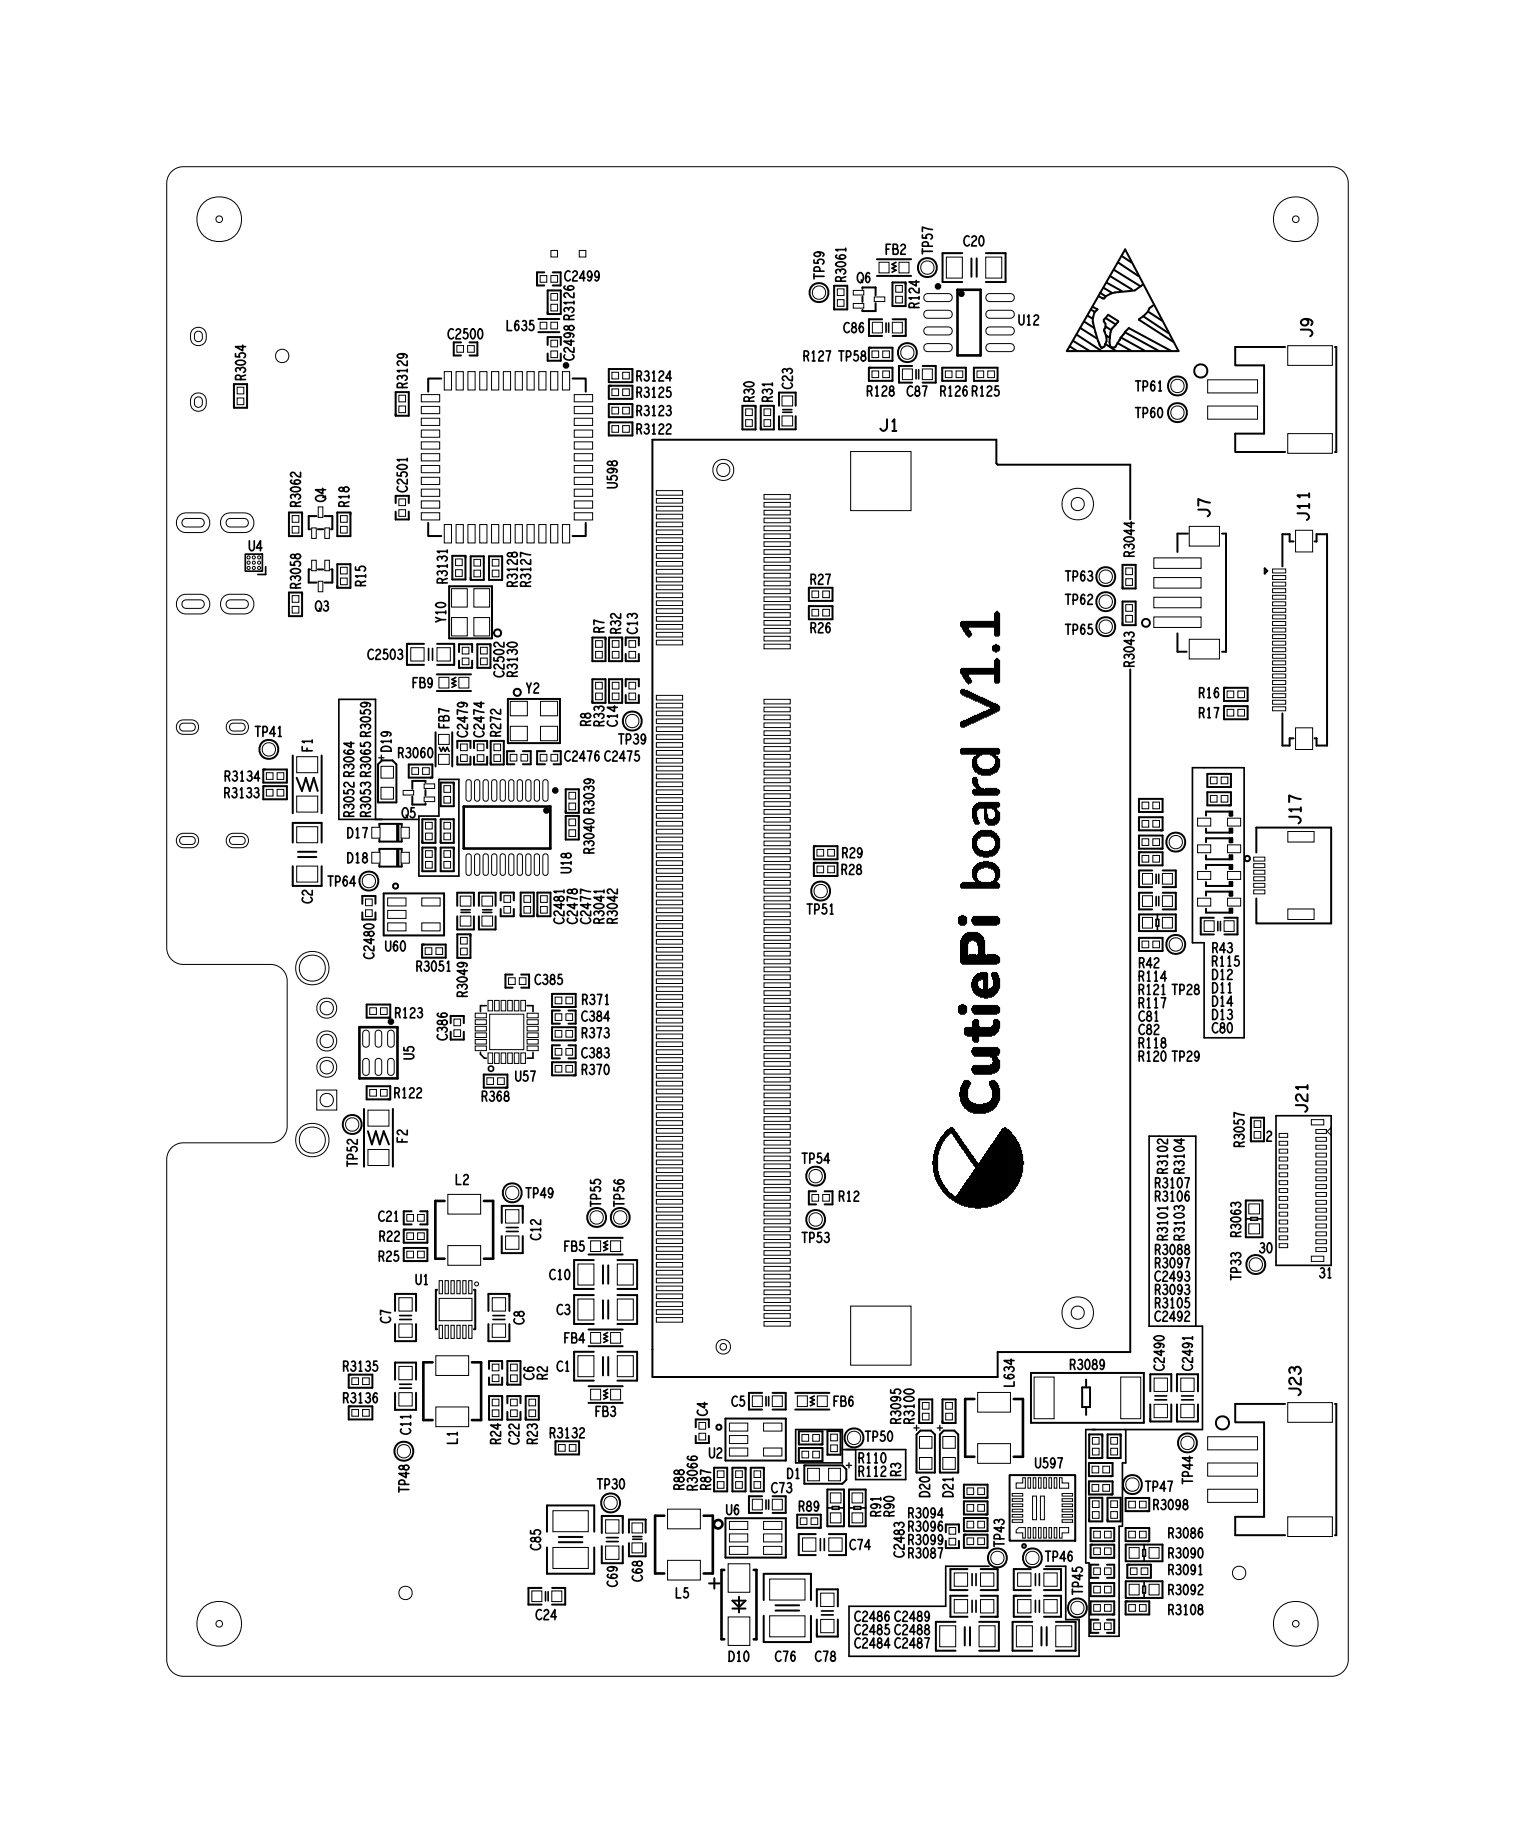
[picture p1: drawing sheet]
<svg xmlns="http://www.w3.org/2000/svg" width="115mm" height="140mm" viewBox="0 0 115 140" stroke-linecap="round" stroke-linejoin="round" font-family="sans-serif">
<defs><g id="words">
<text font-size="1" x="54.1" y="116" transform="rotate(45 54.1 116)">o</text>
<text font-size=".9" x="99.7" y="39.7" transform="rotate(-90 99.7 39.7)">J11</text>
<g font-size=".8">
<text x="64.4" y="21.5" transform="rotate(-90 64.4 21.5)">R3061</text>
<text x="31" y="29.6" transform="rotate(-90 31 29.6)">R3129</text>
<text x="48.4" y="29">R3124</text>
<text x="48.4" y="30.3">R3125</text>
<text x="48.4" y="31.7">R3123</text>
<text x="48.4" y="33.1">R3122</text>
<text x="57.4" y="30.6" transform="rotate(-90 57.4 30.6)">R30</text>
<text x="58.8" y="30.6" transform="rotate(-90 58.8 30.6)">R31</text>
<text x="26.6" y="38.6" transform="rotate(-90 26.6 38.6)">R18</text>
<text x="24" y="46.5">Q3</text>
<text x="27.8" y="44.7" transform="rotate(-90 27.8 44.7)">R15</text>
<text x="34.1" y="44.5" transform="rotate(-90 34.1 44.5)">R3131</text>
<text x="39.4" y="44.7" transform="rotate(-90 39.4 44.7)">R3128</text>
<text x="40.4" y="44.7" transform="rotate(-90 40.4 44.7)">R3127</text>
<text x="39.4" y="51.6" transform="rotate(-90 39.4 51.6)">R3130</text>
<text x="47.3" y="48.3" transform="rotate(-90 47.3 48.3)">R32</text>
<text x="48.5" y="48.3" transform="rotate(-90 48.5 48.3)">C13</text>
<text x="86.4" y="50.8" transform="rotate(-90 86.4 50.8)">R3043</text>
<text x="91.3" y="53.2">R16</text>
<text x="17.1" y="59.5">R3134</text>
<text x="23.8" y="57.3" transform="rotate(-90 23.8 57.3)">F1</text>
<text x="46" y="55.4" transform="rotate(-90 46 55.4)">R33</text>
<text x="91.3" y="54.7">R17</text>
<text x="17" y="60.8">R3133</text>
<text x="46" y="70.4" transform="rotate(-90 46 70.4)">R3041</text>
<text x="30.1" y="77.5">R123</text>
<text x="31.7" y="74">R3051</text>
<text x="44.3" y="76.5">R371</text>
<text x="86.7" y="74.7">R114</text>
<text x="86.7" y="76.8">R117</text>
<text x="92.3" y="73.6">R115</text>
<text x="92.3" y="75.6">D11</text>
<text x="92.3" y="72.6">R43</text>
<text x="92.3" y="77.7">D13</text>
<text x="34.1" y="79.3" transform="rotate(-90 34.1 79.3)">C386</text>
<text x="44.3" y="79.1">R373</text>
<text x="86.7" y="79.8">R118</text>
<text x="88.9" y="89.4" transform="rotate(-90 88.9 89.4)">R3102</text>
<text x="90.2" y="89.4" transform="rotate(-90 90.2 89.4)">R3104</text>
<text x="63.9" y="91.5">R12</text>
<text x="87.9" y="90.5">R3107</text>
<text x="87.9" y="91.5">R3106</text>
<text x="88.9" y="94.5" transform="rotate(-90 88.9 94.5)">R3101</text>
<text x="90.2" y="94.5" transform="rotate(-90 90.2 94.5)">R3103</text>
<text x="94.5" y="94.3" transform="rotate(-90 94.5 94.3)">R3063</text>
<text x="87.9" y="98.6">R3093</text>
<text x="87.9" y="99.6">R3105</text>
<text x="100.5" y="97.3">31</text>
<text x="26.1" y="106.9">R3136</text>
<text x="26.1" y="104.5">R3135</text>
<text x="45.3" y="107.9">FB3</text>
<text x="31.3" y="109.3" transform="rotate(-90 31.3 109.3)">C11</text>
<text x="40.9" y="110" transform="rotate(-90 40.9 110)">R23</text>
<text x="41.8" y="109.5">R3132</text>
<text x="54.1" y="113.5" transform="rotate(-90 54.1 113.5)">R87</text>
<text x="58.7" y="113.7">C73</text>
<text x="65.4" y="111.4">R110</text>
<text x="65.4" y="112.5">R112</text>
<text x="68.6" y="112.5" transform="rotate(-90 68.6 112.5)">R3</text>
<text x="69.6" y="108.5" transform="rotate(-90 69.6 108.5)">R3100</text>
<text x="67.1" y="115.6" transform="rotate(-90 67.1 115.6)">R91</text>
<text x="69.1" y="116.7">R3096</text>
<text x="69.1" y="117.7">R3099</text>
<text x="89" y="120">R3091</text>
<text x="89" y="123">R3108</text>
</g>
</g></defs>
<!-- layer: Board Outline -->
<g fill="none" stroke="#000" stroke-width=".08">
<path d="M13.1 13.1l.4-.3 .5-.1h87.4a1.27 1.27 0 0 1 1.3 1.3v112.4a1.27 1.27 0 0 1-1.3 1.3h-87.4a1.27 1.27 0 0 1-1.3-1.3v-38.1a1.27 1.27 0 0 1 1.3-1.2h6.6a1.27 1.27 0 0 0 1.3-1.3v-11.1a1.27 1.27 0 0 0-1.3-1.2h-6.6a1.27 1.27 0 0 1-1.3-1.3v-58.2l.1-.5zM73.2 47.4v.3M73.2 51v.3M73.2 52.6v.2M73.2 55v.3M73.2 57.1v.3M73.2 47.3v.5M73.2 50.9v.5M73.2 52.5v.4M73.2 54.9v.5M73.2 57v.5M73.3 47.3v.6"/>
<path d="M73.3 50.9v.6M73.3 52.5v.5M73.3 54.9v.5M73.3 57v.5M73.4 47.3v.8M73.4 50.9v.8M73.4 52.5v.5M73.4 54.9v.5M73.4 57v.5M73.5 47.3v.9M73.5 50.9v.9M73.5 52.5v.5"/>
<path d="M73.5 54.9v.5M73.5 57v.5M73.6 47.3v1M73.6 50.9v1M73.6 52.6v.4M73.6 54.9v.4M73.6 57v.5M73.6 47.3v1.1M73.6 50.9v1.1M73.6 52.6v.5M73.6 54.8v.5M73.7 47.3v1.2"/>
<path d="M73.7 50.9v1.2M73.7 52.6v.5M73.7 54.8v.5M73.7 57v.5M73.8 47.3v1.2M73.8 50.9v1.2M73.8 52.7v.4M73.8 54.7v.6M73.8 57v.5M73.9 47.3v.5M73.9 48v.5M73.9 50.9v.5"/>
<path d="M73.9 51.6v.5M73.9 52.7v.5M73.9 54.7v.5M73.9 57v.5M73.9 48.1v.4M73.9 51.7v.4M73.9 54.6v.6M74 47.3v.5M74 48.2v.2M74 50.9v.5M74 51.8v.2M74 52.7v.6"/>
<path d="M74 54.6v.5M74 57v.5M74.1 47.3v.5M74.1 50.9v.5M74.1 52.8v.5M74.1 54.6v.5M74.1 57v.5M74.1 57.8v.7M74.1 59.3v.4M74.2 47.3v.5M74.2 50.9v.5M74.2 52.8v.6"/>
<path d="M74.2 54.6v.5M74.2 57v.5M74.2 57.7v.9M74.2 59.2v.6M74.2 52.9v.5M74.2 54.5v.5M74.2 57.6v1.2M74.2 59.2v.7M74.3 47.3v.5M74.3 50.9v.5M74.3 52.9v.5M74.3 54.5v.5"/>
<path d="M74.3 57v.5M74.3 57.6v1.2M74.3 59.2v.8M74.4 47.3v.5M74.4 50.9v.5M74.4 53v.4M74.4 54.5v.5M74.4 57v1.8M74.4 59.2v1.4M74.5 47.3v.5M74.5 50.9v.5M74.5 53v.4"/>
<path d="M74.5 54.4v.6M74.5 57v.8M74.5 58.2v.7M74.5 59.4v1.2M74.5 53v.5M74.5 54.4v.5M74.5 57v.7M74.5 58.4v.6M74.5 59.7v.9M74.6 47.3v.5M74.6 50.9v.5M74.6 53v.5"/>
<path d="M74.6 54.3v.6M74.6 57v.6M74.6 58.5v.5M74.6 59.9v.7M74.7 47.3v.5M74.7 50.9v.5M74.7 53.1v.5M74.7 54.3v.5M74.7 57v.5M74.7 58.5v.5M74.7 60v.6M74.8 47.3v.5"/>
<path d="M74.8 50.9v.5M74.8 53.1v.5M74.8 54.3v.5M74.8 57v.5M74.8 58.5v.6M74.8 53.1v.6M74.8 54.3v.4M74.8 58.6v.5M74.9 47.3v.5M74.9 50.9v.5M74.9 53.2v.5M74.9 54.2v.5"/>
<path d="M74.9 57v.5M74.9 58.6v.5M75 47.3v.5M75 50.9v.5M75 53.2v.5M75 54.2v.4M75 57v.5M75 58.6v.5M75.1 47.3v.5M75.1 50.9v.5M75.1 53.3v.4M75.1 54.2v.4"/>
<path d="M75.1 57v.5M75.1 58.6v.5M75.2 47.3v.5M75.2 50.9v.5M75.2 53.3v.5M75.2 54.1v.5M75.2 57v.5M75.2 58.6v.5M75.3 47.3v.5M75.3 50.9v.5M75.3 53.3v.5M75.3 54v.6"/>
<path d="M75.3 57v.5M75.3 58.6v.5M75.4 47.3v.5M75.4 50.9v.5M75.4 53.4v.5M75.4 54v.5M75.4 57v.5M75.4 58.6v.5M75.5 47.3v.5M75.5 50.9v.5M75.5 53.4v1.1M75.5 57v.5"/>
<path d="M75.5 58.5v.6M75.5 53.5v.9M75.5 58.5v.5M75.6 47.3v.5M75.6 49.2v.3M75.6 50.9v.5M75.6 53.5v.9M75.6 57v.6M75.6 58.5v.5M75.7 47.3v.5M75.7 49.2v.4M75.7 50.9v.5"/>
<path d="M75.7 53.6v.7M75.7 57v.7M75.7 58.4v.5M75.8 46.7v1.7M75.8 49.2v.4M75.8 50.3v1.7M75.8 53.6v.7M75.8 57v.8M75.8 58.2v.7M75.8 46.6v1.9M75.8 49.1v.6M75.8 50.2v1.9"/>
<path d="M75.8 57v1.8M75.9 46.6v1.9M75.9 49.1v.6M75.9 50.1v2M75.9 53.7v.6M75.9 57v.5M75.9 57.6v1.2M76 46.6v1.9M76 49.2v.4M76 50.1v2M76 53.7v.5M76 57v.5"/>
<path d="M76 57.6v1.2M76.1 46.6v1.9M76.1 49.2v.4M76.1 50.2v1.9M76.1 53.7v.5M76.1 57v.5M76.1 57.8v.8M76.1 46.7v1.7M76.1 49.2v.3M76.1 50.3v1.7M76.1 53.8v.3M76.1 57.1v.3"/>
<path d="M76.1 57.8v.7M73 69.9v.4M73 76.7v.4M73.1 69.8v.6M73.1 76.6v.6M73.2 67.4v.2M73.2 69.8v.7M73.2 71.6v1.7M73.2 76.6v.7M73.2 67.3v.4M73.2 69.7v.8M73.2 71.5v1.9"/>
<path d="M73.2 76.5v.8M73.3 67.2v.5M73.3 69.7v.8M73.3 71.3v2.2M73.3 76.5v.8M73.4 67.2v.5M73.4 69.7v.8M73.4 71.3v2.2M73.4 76.5v.8M73.5 67.2v.5M73.5 69.8v.7M73.5 71.2v2.3"/>
<path d="M73.5 76.6v.7M73.5 78.3v.5M73.6 67.2v.5M73.6 69.8v.6M73.6 71.1v2.4M73.6 76.6v.6M73.6 78.3v.6M73.6 69.9v.4M73.6 76.7v.4M73.7 67.2v.5M73.7 71v2.5M73.7 78.3v.7"/>
<path d="M73.8 67.2v.5M73.8 71v.9M73.8 72.8v.7M73.8 78.3v.7M73.9 67.2v.5M73.9 71v.7M73.9 72.7v.8M73.9 78.3v.7M74 67.2v.5M74 70v.2M74 71v.6M74 72.7v.8"/>
<path d="M74 74.8v.4M74 76.8v.2M74 78.3v.7M74.1 60.2v.2M74.1 61.6v.7M74.1 63.9v.7M74.1 66.2v.6M74.1 67.2v.5M74.1 69.9v.4M74.1 71v.6M74.1 72.7v.8M74.1 74.6v.8"/>
<path d="M74.1 76.7v.4M74.1 77.8v1.5M74.1 79.9v.4M74.2 60.1v.4M74.2 61.4v1.2M74.2 63.7v1.1M74.2 66.1v.9M74.2 67.2v.5M74.2 69.8v.6M74.2 71v.6M74.2 72.7v.8M74.2 74.5v1.1"/>
<path d="M74.2 76.6v.6M74.2 77.7v1.6M74.2 79.8v.6M74.2 60.1v.5M74.2 61.3v1.4M74.2 63.6v1.3M74.2 66v1.1M74.2 69.8v.7M74.2 71v.7M74.2 74.4v1.3M74.2 76.6v.7M74.2 77.7v1.7"/>
<path d="M74.2 79.8v.7M74.3 60.1v.5M74.3 61.3v1.5M74.3 63.6v1.4M74.3 65.9v1.8M74.3 69.8v.7M74.3 71v.7M74.3 72.7v.8M74.3 74.3v1.5M74.3 76.6v.7M74.3 77.7v1.7M74.3 79.8v.7"/>
<path d="M74.4 61.2v1.6M74.4 63.5v1.6M74.4 65.8v1.9M74.4 69.8v.7M74.4 71v.8M74.4 72.8v.7M74.4 74.2v1.6M74.4 76.6v.7M74.4 77.7v1.7M74.4 79.8v.7M74.5 61.2v.5M74.5 62.3v.5"/>
<path d="M74.5 63.4v.6M74.5 64.5v.7M74.5 65.8v.7M74.5 66.9v.8M74.5 69.8v.7M74.5 71v1M74.5 72.7v.8M74.5 74.2v1.6M74.5 76.6v.7M74.5 77.7v1.7M74.5 79.8v.7M74.5 61.1v.6"/>
<path d="M74.5 62.5v.3M74.5 63.3v.6M74.5 64.6v.6M74.5 65.8v.5M74.5 67.1v.6M74.5 71.1v2.4M74.5 74.2v.6M74.5 75.1v.8M74.5 77.7v1.6M74.6 61.1v.5M74.6 62.6v.1M74.6 63.3v.6"/>
<path d="M74.6 64.7v.5M74.6 65.7v.5M74.6 67.1v.6M74.6 69.8v.7M74.6 71.1v2.4M74.6 74.2v.5M74.6 75.3v.6M74.6 76.6v.7M74.6 78.2v.8M74.6 79.8v.7M74.7 61.1v.5M74.7 63.3v.5"/>
<path d="M74.7 64.8v.4M74.7 65.7v.5M74.7 67.1v.6M74.7 69.8v.7M74.7 71.2v2.3M74.7 74.1v.6M74.7 75.3v.7M74.7 76.6v.7M74.7 78.3v.7M74.7 79.8v.7M74.8 60.1v.5M74.8 61.1v.5"/>
<path d="M74.8 63.3v.4M74.8 64.8v.4M74.8 65.7v.5M74.8 67.2v.5M74.8 69.8v.7M74.8 71.3v2.2M74.8 74.1v.5M74.8 75.4v.6M74.8 76.6v.7M74.8 78.3v.7M74.8 79.8v.7M74.9 60.1v.5"/>
<path d="M74.9 61.1v.5M74.9 63.3v.4M74.9 64.9v.4M74.9 65.6v.6M74.9 67.2v.5M74.9 69.8v.7M74.9 71.4v2.1M74.9 74.1v1.9M74.9 76.6v.7M74.9 78.3v.7M74.9 79.8v.7M75 60.1v.5"/>
<path d="M75 61.1v1.3M75 63.3v.4M75 64.9v.4M75 65.6v.5M75 67.2v.5M75 69.8v.7M75 71.6v1.9M75 74.1v2M75 76.6v.7M75 78.3v.7M75 79.8v.7M75.1 60.1v.5"/>
<path d="M75.1 61.1v1.5M75.1 63.3v.4M75.1 64.9v.4M75.1 65.6v.5M75.1 67.2v.5M75.1 69.8v.7M75.1 72.7v.8M75.1 74.1v2M75.1 76.6v.7M75.1 78.3v.7M75.1 79.8v.7M75.2 60.1v.5"/>
<path d="M75.2 61.1v1.6M75.2 63.3v.4M75.2 64.9v.4M75.2 65.6v.5M75.2 67.2v.5M75.2 69.8v.7M75.2 72.8v.7M75.2 74.1v2M75.2 76.6v.7M75.2 78.3v.7M75.2 79.8v.7M75.2 61.1v.5"/>
<path d="M75.2 62v.8M75.2 72.7v.8M75.2 74.2v1.9M75.3 60.1v.5M75.3 61.1v.5M75.3 62.3v.6M75.3 63.3v.4M75.3 64.9v.4M75.3 65.6v.6M75.3 67.2v.5M75.3 69.8v.7M75.3 72.7v.8"/>
<path d="M75.3 75.4v.6M75.3 76.6v.7M75.3 78.3v.7M75.3 79.8v.7M75.4 60.1v.5M75.4 61.1v.5M75.4 62.4v.5M75.4 63.3v.4M75.4 64.8v.4M75.4 65.7v.5M75.4 67.2v.5M75.4 69.8v.7"/>
<path d="M75.4 72.7v.8M75.4 75.3v.7M75.4 76.6v.7M75.4 78.3v.7M75.4 79.8v.7M75.5 60.1v.5M75.5 61.1v.5M75.5 62.4v.5M75.5 63.3v.4M75.5 64.8v.4M75.5 65.7v.5M75.5 67.2v.5"/>
<path d="M75.5 69.8v.7M75.5 72.7v.8M75.5 75.3v.7M75.5 76.6v.7M75.5 78.3v.7M75.5 79.8v.8M75.5 63.3v.5M75.5 67.1v.6M75.5 74.2v.2M75.5 75.2v.8M75.5 78.2v.8M75.6 60.1v.5"/>
<path d="M75.6 61.1v.6M75.6 62.4v.5M75.6 63.3v.5M75.6 64.7v.5M75.6 65.7v.5M75.6 67.1v.6M75.6 69.8v.7M75.6 72.7v.8M75.6 74.1v.5M75.6 75.1v.8M75.6 76.6v.7M75.6 78.1v.8"/>
<path d="M75.6 79.8v1M75.7 60.1v.5M75.7 61.1v.6M75.7 62.3v.6M75.7 63.3v.6M75.7 64.6v.6M75.7 65.8v.5M75.7 67.1v.6M75.7 69.8v.7M75.7 72.7v.8M75.7 74.1v1.8M75.7 76.6v.7"/>
<path d="M75.7 77.7v1.2M75.7 79.8v2M75.8 60.1v.5M75.8 61.1v.7M75.8 62.3v.6M75.8 63.4v.6M75.8 64.5v.7M75.8 65.8v.7M75.8 66.9v.8M75.8 69.8v.7M75.8 72.7v.8M75.8 74.1v1.7"/>
<path d="M75.8 76.6v.7M75.8 77.7v1.2M75.8 79.8v2M75.8 61.1v1.7M75.8 63.5v1.6M75.8 65.8v1.9M75.8 77.7v1.1M75.8 79.8v1.9M75.9 60.1v.5M75.9 61.1v1.7M75.9 63.5v1.5M75.9 65.9v1.8"/>
<path d="M75.9 69.8v.7M75.9 72.8v.7M75.9 74.1v1.6M75.9 76.6v.7M75.9 77.7v1M75.9 79.8v1.9M76 60.1v.5M76 61.1v.4M76 61.7v1M76 63.6v1.3M76 66v1.1M76 67.2v.5"/>
<path d="M76 69.8v.6M76 72.8v.6M76 74.2v1.4M76 76.6v.6M76 77.7v.9M76 79.8v.6M76.1 60.1v.4M76.1 61.1v.4M76.1 61.8v.8M76.1 63.7v1.1M76.1 66.1v.9M76.1 67.3v.4"/>
<path d="M76.1 69.9v.5M76.1 72.9v.5M76.1 74.3v1.1M76.1 76.7v.5M76.1 77.7v.9M76.1 79.9v.5M76.1 60.2v.2M76.1 61.2v.2M76.1 61.9v.6M76.1 63.9v.7M76.1 66.2v.6M76.1 67.4v.2"/>
<path d="M76.1 70v.3M76.1 72.9v.4M76.1 74.5v.8M76.1 76.7v.4M76.1 77.8v.5M76.1 79.9v.3M71 88.5v.2M71.1 87.9v1.4M71.2 87.6v2M71.3 87.4v2.5M71.3 87.2v2.8M71.4 87v3.2"/>
<path d="M71.5 87v.9M71.5 89.2v1.1M71.6 86.8v.8M71.6 89.5v.9M71.6 86.6v.9M71.6 89.8v.7M71.7 86.6v.7M71.7 89.9v.7M71.8 86.5v.6M71.8 90.1v.7M71.9 86.4v.6M71.9 90.2v.6"/>
<path d="M72 86.3v.6M72 90.3v.6M72 86.2v.5M72 90.5v.5M72.1 86.1v.5M72.1 90.5v.6M72.2 86v.6M72.2 90.6v.5M72.3 86v.5M72.3 90.8v.4M72.3 86v.4M72.3 90.8v.5"/>
<path d="M72.4 85.9v.4M72.4 90.9v.4M72.5 85.9v.4M72.5 90.9v.5M72.6 85.9v.5M72.6 91v.5M72.6 86v.6M72.6 91.1v.4M72.7 86v.6M72.7 91.1v.4M72.8 86.2v.6M72.8 91.1v.5"/>
<path d="M72.9 86.3v.6M72.9 91.1v.5M72.9 86.3v.7M72.9 91v.7M73 86.5v.6M73 90.8v.9M73.1 83.2v.3M73.1 86.6v.7M73.1 90.8v1M73.2 82.8v1.1M73.2 86.7v.6M73.2 90.6v1.2"/>
<path d="M73.2 82.7v1.4M73.2 86.8v.7M73.2 90.5v1.3M73.3 82.5v1.7M73.3 87v.6M73.3 90.4v1.4M73.4 82.4v1.9M73.4 87v.6M73.4 90.3v1.5M73.5 82.3v2.1M73.5 87.2v.6M73.5 90.2v1.7"/>
<path d="M73.6 82.3v2.1M73.6 87.3v.6M73.6 90.1v1.8M73.6 82.3v2.2M73.6 87.3v.7M73.6 89.9v2M73.7 82.3v2.3M73.7 87.5v.6M73.7 89.8v2.1M73.8 82.3v.6M73.8 83.7v1M73.8 87.6v.6"/>
<path d="M73.8 89.8v2.2M73.9 82.4v.4M73.9 83.8v.9M73.9 87.7v.6M73.9 89.6v2.4M73.9 82.5v.1M73.9 83.9v.8M73.9 87.8v.7M73.9 89.5v2.5M74 80v.2M74 81.4v.1M74 84v.7"/>
<path d="M74 87.9v.7M74 89.4v2.6M74.1 81.2v.5M74.1 84v.7M74.1 88v.6M74.1 89.3v2.7M74.2 81.2v.6M74.2 84.1v.7M74.2 88.1v.7M74.2 89.2v2.8M74.2 88.2v.7M74.2 89.1v2.9"/>
<path d="M74.3 81.2v.6M74.3 84.1v.7M74.3 88.3v3.8M74.4 81.2v.6M74.4 84.1v.7M74.4 88.5v3.6M74.5 81.2v.6M74.5 84.1v.7M74.5 88.6v3.5M74.6 81.2v.6M74.6 84.1v.7M74.6 88.6v3.5"/>
<path d="M74.7 81.2v.6M74.7 84.1v.7M74.7 88.4v3.7M74.8 81.2v.6M74.8 84.1v.7M74.8 88.3v3.7M74.8 88.2v3.8M74.9 81.2v.6M74.9 84.1v.7M74.9 88.1v3.9M75 81.2v.6M75 84.1v.7"/>
<path d="M75 87.9v4.1M75.1 81.2v.6M75.1 84.1v.7M75.1 87.9v4.1M75.2 81.2v.6M75.2 84.1v.6M75.2 87.7v4.3M75.2 84v.7M75.2 87.6v4.4M75.3 81.2v.6M75.3 84v.7M75.3 87.5v4.4"/>
<path d="M75.4 81.2v.6M75.4 82.4v.3M75.4 83.9v.8M75.4 87.4v4.5M75.5 81.1v.7M75.5 82.4v.4M75.5 83.8v.9M75.5 87.3v4.6M75.5 82.3v.7M75.5 83.7v.9M75.5 87.2v4.7M75.6 80.9v.9"/>
<path d="M75.6 82.3v2.3M75.6 87.1v4.7M75.7 82.3v2.2M75.7 87v4.8M75.8 82.3v2.1M75.8 86.9v4.9M75.8 82.4v2M75.8 86.7v5.1M75.9 82.5v1.8M75.9 86.6v5.2M76 80.6v1M76 82.5v1.6"/>
<path d="M76 86.5v5.2M76.1 80.7v.8M76.1 82.7v1.3M76.1 86.4v5.3M76.1 80.8v.6M76.1 82.9v.9M76.1 86.3v5.3M76.2 86.2v5.4M76.3 86v5.5M76.4 86v5.5M76.5 85.9v5.5M76.6 85.9v5.4"/>
<path d="M76.7 86v5.3M76.8 86v5.2M76.8 86v5.1M76.9 86.1v5M77 86.2v4.8M77.1 86.3v4.6M77.1 86.4v4.4M77.2 86.5v4.3M77.3 86.6v4M77.4 86.6v3.9M77.4 86.8v3.6M77.5 87v3.3"/>
<path d="M77.6 87v3.2M77.7 87.2v2.8M77.7 87.4v2.4M77.8 87.6v2M77.9 87.9v1.4M78 88.5v.2"/>
</g>
<g fill="none" stroke="#000" stroke-width=".15">
<path d="M85.5 19.5l.7 .5M85.7 19l4.1 7.7h-8.5zM81.5 26.4l.6 .3M81.8 26l1.2 .7M82 25.5l1.9 1.2M82.3 25l1.3 .8M82.6 24.5l.7 .5M82.9 24.1l.3 .2M83.1 23.6l.3 .1M83.3 23.4l.3 .2a1.19 1.19 0 0 0-.2 1.3l.4 1.4 .2 .2a.9 .9 0 0 0 .1-1.3 .57 .57 0 0 0 0-.7v-.1l.3-.4 .8 .5-.6 .6M83.8 22.3l.4 .3M84.1 21.9l.6 .4"/>
<path d="M84.2 24.9l.4 .2M84.3 25.6l.2 .1M84.3 24.3l.7 .4M84.3 26.2l.7 .5M84.3 21.5l1.2 .7M84.6 21l1.6 1M84.6 25.1v.2a1.16 1.16 0 0 0 .1 1.2l.3-.1 .4-.7 .6-.7 3.2 1.7M84.8 20.6l2.1 1.2M85.2 26.2l1 .5M85.2 20l1.5 1M85.4 25.7l1.8 1M85.7 25.3l2.6 1.4"/>
<path d="M87 21.7l-.6 .4-.4 .1a2.1 2.1 0 0 0-1.9 .5l-.4-.1M87.1 24.1l1.9 1.3M87.5 23.8l1 .6M87.8 23.3l-1 1.1 2.6 1.6M96.3 43.3l.2 .2-.2 .2z"/>
</g>
<path d="M33.4 59.4h1.6v7.3h-3.1v-4.5h1.5zM90.8 58.5h4v20.6h-3.1v-7.3h-.9zM28.6 62.4v-9.1h-2.8v9.1h6.1M60.6 108.9h3.6v2.5h-3.6zM64.2 110.4h4.8v2.3h-3.8v-2.3M75.3 119.3h-3.3v3.1h-7.3v3.8h17.5v-2.8h-1v-4.1h-1.5M91.1 101v-14.4h-3.6v14.4h4.1v7.9h-8.9v10.2h.3v5.6h2.3v-8.4h.2v-4.9h.3v-2.5" fill="none" stroke="#000" stroke-width=".13"/>
<!-- layer: Components -->
<g fill="none" stroke="#000" stroke-width=".15">
<path d="M66.8 19.7h2.6M73.3 19.3h-1.5v2.2h1.5M74 19.7v1.4M74.4 19.7v1.4M75.1 19.3h1.5v2.2h-1.5M17.8 29.3h1v1.8h-1zM22 39h1v1.8h-1zM24.1 39.3h-.6v1h.1M24.7 39.3h.6v1h-.1M25.7 39h1v1.8h-1zM30.1 29.9h1v1.8h-1zM30.1 38.3v-.5h1v.5"/>
<path d="M30.1 39v.6h1v-.6M32.6 39.8v1h1M33.6 28.8h-1v1M35.1 26.1h-.5v1h.5M35.8 26.1h.6v1h-.6M41 24.3h1.6M41 25.3h1.6M41.5 20.7h-.6v1h.6M41.7 22.1h1v1.8h-1zM41.7 26.3v-.6h1v.6M41.7 26.9v.6h1v-.6M42.1 20.7h.6v1h-.6"/>
<path d="M43.6 28.8h1v1M44.6 39.8v1h-1M46.4 29.4h1.8v1h-1.8zM46.4 28.1h1.8v1h-1.8zM46.4 30.8h1.8v1h-1.8zM46.4 32.2h1.8v1h-1.8zM56.6 30.9h1v1.8h-1zM58 30.9h1v1.8h-1zM59.3 31.7v1h1.3v-1M59.3 30.9v-1h1.3v1M63.5 21.8h1v1.8h-1zM65.7 22v-.1h1v.6"/>
<path d="M65.7 22.6v.4M66.2 28h1.8v1h-1.8zM66.2 26.5h1.8v1h-1.8zM66.7 23.1v.6h-1v-.1M66.8 21h2.6M67.2 24.3h-1v1.3h1M68 21.5h1v1.8h-1zM68 24.3h1v1.3h-1M69.5 27.9h-1v1.2h1M70.3 27.9h1v1.2h-1M71.8 28h1.8v1h-1.8zM74.2 28h1.8v1h-1.8z"/>
<path d="M86.1 39.6v-4.2h-10.1l-.1-.1v-1.8h-26.2v71.4h26.3v-1.9h10.1v-52M97.9 26.4h-3.8v1.4h2.2v5.2h-2.2v1.4h3.8M101.7 26.4h.1v8h-.1M20.1 58.6h1.8v1h-1.8zM20.1 59.9h1.8v1h-1.8zM22 45.1h1v1.8h-1zM22.3 57.6v4.4M22.6 59.3l.4 1 .3-1 .3 1 .3-1 .3 1M23.6 43.4h-.1v1h.6M24.2 40.3h.4M24.2 43.4h.4M24.5 57.6v4.4"/>
<path d="M25.2 43.4h.1v1h-.6M25.7 43h1v1.8h-1zM29.1 57.9h.8l.3 .3v2.9h-1.4v-2.9zM31.1 58.2h1.8v1h-1.8zM32.3 49h-1.3v1.6h1.3M32.4 59.6v-.1h-1v.6M33.2 55.8v2.6M33.3 52.6h2.6M33.3 51.4h2.6M33.3 49h1.3v1.6h-1.3M33.6 59.6h1v1.8h-1zM34.2 44.7h3.3v3.9h-3.3z"/>
<path d="M34.5 55.8v2.6M34.5 42.3h1v1.8h-1zM34.8 57v-.6h1v.6M34.8 57.6v.6h1v-.6M35 49.7v-.6h1v.6M35 50.3v.6h1v-.6M35.9 42.4h1v1.8h-1zM36.1 57.6v.6h1v-.6M36.1 57v-.6h1v.6M36.4 49.1h1v1.8h-1zM37.3 42.4h1v1.8h-1zM37.4 56.4h1v1.8h-1z"/>
<path d="M37.7 48h.2h.2l.1 .2-.1 .2-.2 .1-.2-.1-.1-.2zM38.7 53.2h4v3.4h-4zM39.2 57.2h-.6v1h.6M39.2 52.6l.2-.1 .2 .1 .1 .1-.1 .2-.2 .1-.2-.1-.1-.2zM39.8 57.2h.6v1h-.6M41.5 57.2h-.6v1h.6M42.2 57.2h.5v1h-.5M45.1 48.6h1v1.8h-1zM45.1 51.7h1v1.8h-1zM46.4 51.7h1v1.8h-1zM46.4 48.6h1v1.8h-1zM47.7 52.9v.6h1v-.6"/>
<path d="M47.7 52.3v-.6h1v.6M47.7 49.2v-.6h1v.6M47.7 49.8v.6h1v-.6M61.6 44.8h1.8v1h-1.8zM61.6 46.2h1.8v1h-1.8zM85.5 43h1v1.8h-1zM85.5 45.8h1v1.8h-1zM87.1 47.2l.2-.1 .2 .1 .1 .2-.1 .3h-.2h-.2l-.1-.3zM89.7 48.2v1.4h.7M90.5 40.6h-.8v1.4M92 59h1.8v1h-1.8zM93.1 40.6h.3v9h-.3"/>
<path d="M93.2 53.8h1.8v1h-1.8zM93.2 52.4h1.8v1h-1.8zM97.7 54.3v2.5h.5v-.6h.3M98.5 41.2h-.3v-.5h-.5v2.4M100.1 41.2h.2v-.5h.8v16.1h-.8v-.6h-.2M22.3 64.2v-1.5h2.2v1.5M22.3 66v1.5h2.2v-1.5M22.7 65.3h1.4M22.7 64.9h1.4M27.6 68.9v-.6h1v.6M27.6 69.5v.6h1v-.6M27.9 76.5h1.8v1h-1.8z"/>
<path d="M28.9 62.9v-.1h1.7v.1M28.9 63.9v.2h1.7v-.2M28.9 64.8v-.1h1.7v.1M28.9 65.8v.2h1.7v-.2M29.2 68.1h4.6v3.2h-4.6zM30 67.4l.1-.1 .2 .1v.2l-.2 .1-.1-.1zM30.3 62.8v1.2M30.3 64.7v1.2M30.4 62.8v1.2M30.4 64.7v1.2M31.4 60.7v.6h1v-.1M32.2 72h1.8v1h-1.8z"/>
<path d="M32.2 62.4h1v1.8h-1zM32.2 64.6h1v1.8h-1zM32.4 60.2v.4M33.6 62.4h1v1.8h-1zM33.6 64.6h1v1.8h-1zM34.3 77.4h1v.5M34.8 69v-1h1.3v1M34.8 69.8v1h1.3v-1M34.8 71.2h1v1.8h-1zM35.3 78.6v.6h-1M36.5 69v-1h1.3v1M36.5 69.8v1h1.3v-1"/>
<path d="M38.1 69.2v.6h1v-.6M38.1 68.6v-.6h1v.6M39.1 74.2h-.6v1h.6M39.7 68h1v1.8h-1zM39.7 74.2h.6v1h-.6M40.9 68h1v1.8h-1zM42.1 75.7h1.8v1h-1.8zM42.1 78.3h1.8v1h-1.8zM42.7 77h-.6v1h.6M42.7 79.6h-.6v1h.6M43.1 60.1h1v1.8h-1zM43.1 62.2h1v1.8h-1z"/>
<path d="M43.3 77h.6v1h-.6M43.3 79.6h.6v1h-.6M62 64.5h1.8v1h-1.8zM62 65.7h1.8v1h-1.8zM86.8 60.9h1.8v1h-1.8zM86.8 62.3h1.8v1h-1.8zM86.8 63.7h1.8v1h-1.8zM86.8 64.9h1.8v1h-1.8zM86.8 71.4h1.8v1h-1.8zM86.8 69.7h2.8v1.2h-2.8zM87.8 66.3h-1v1.3h1M87.8 68h-1v1.3h1"/>
<path d="M88.6 68h1v1.3h-1M88.6 66.3h1v1.3h-1M91.9 63.1v.3h2v-.3h-.2v.3l.1-.2M91.9 65.2v.3h2v-.3h-.2v.3l.1-.2M91.9 67.2v.3h2v-.3h-.2v.3l.1-.2M91.9 69.2v.3h2v-.3h-.2v.3l.1-.2M92 60.4h1.8v1h-1.8zM92.5 69.9h-1v1.3h1M93.3 69.9h1v1.3h-1M93.7 65.9v.3h.2v-.3h-2v.3M93.7 61.8v.3h.2v-.3h-2v.3M93.7 63.9v.3h.2v-.3h-2v.3"/>
<path d="M93.7 67.9v.3h.2v-.3h-2v.3M93.8 61.8v.3M93.8 63.9v.3M93.8 65.9v.3M93.8 67.9v.3M94.8 65.3l.2-.1 .2 .1v.2l-.2 .1-.2-.1zM95.7 64.9v-1.9h5.7v7.3h-5.7v-1.9M27.7 84.5v4.4M27.9 82.7h1.8v1.1h-1.8zM28 86.2l.3 1 .3-1 .3 1 .3-1 .4 1M29.9 84.5v4.4M30.1 99.9v-1.3h1.6v1.3"/>
<path d="M30.8 95.1h1.8v1h-1.8zM30.8 93.7h1.8v1h-1.8zM31.4 92.3h-.6v1h.6M32 92.3h.6v1h-.6M33.3 98.3h-.1v3h.1M36.1 98.3h.1v3h-.1M36.9 81.9h1.8v1h-1.8zM37.2 99.9v-1.3h1.6v1.3M38.2 93.2v-1.3h1.6v1.3M38.2 94.2v1.3h1.6v-1.3M42.1 80.9h1.8v1h-1.8zM44.8 95.6h2.6"/>
<path d="M44.8 94.3h2.6M45.2 98.7h-1.5v2.2h1.5M45.2 96h-1.5v2.2h1.5M45.9 96.4v1.4M45.9 99.1v1.4M46.3 96.4v1.4M46.3 99.1v1.4M47 98.7h1.5v2.2h-1.5M47 96h1.5v2.2h-1.5M62.2 90.8h-.6v1h.6M62.8 90.8h.6v1h-.6M94.9 91.5h1.3v2.8h-1.3z"/>
<path d="M95.3 85.1h1v1.8h-1zM26.6 104.7v1h1.8v-1h-1.8M26.6 107.1v1h1.8v-1h-1.8M30.1 100.9v1.3h1.6v-1.3M30.1 105.1v-1.3h1.6v1.3M30.1 106.1v1.3h1.6v-1.3M37.2 100.9v1.3h1.6v-1.3M37.3 104.3v-.6h1v.6M37.3 104.9v.6h1v-.6M37.3 106.4h1v1.8h-1zM38.6 103.7h1v1.8h-1zM38.6 106.9v-.5h1v.5"/>
<path d="M38.6 107.6v.6h1v-.6M40 106.4h1v1.8h-1zM41.7 116.7v-2h3.6v2M41.7 117.9v2h3.6v-2M42.3 109.8v1h1.8v-1h-1.7M42.6 117.1h1.8M42.6 117.5h1.8M44.8 102.6h2.6M44.8 101.3h2.6M44.8 106.9h2.6M44.8 105.6h2.6M45.2 103h-1.5v2.2h1.5"/>
<path d="M45.8 116.8v-1.3h1.6v1.3M45.8 117.8v1.3h1.6v-1.3M45.9 103.4v1.4M46.3 103.4v1.4M47 103h1.5v2.2h-1.5M47.9 116.8v-1h1.3v1M47.9 117.6v1h1.3v-1M53 108.7v-.6h1v.6M53 109.4v.5h1v-.5M54.4 113.6v-1.8h1v1.8h-1M54.6 108.6l.2-.1 .1 .1v.2l-.1 .1-.2-.1zM55.3 115.7h4.6v3h-4.6z"/>
<path d="M55.3 108.1h4.6v3.2h-4.6zM55.8 111.8h1v1.8h-1zM57.2 111.8h1v1.8h-1zM58.1 106.1h-1v1.3h1M58.1 114h-1v1.3h1M58.9 106.1h1v1.3h-1M59.9 114v1.3h-1M60.6 107.4h2.6M60.6 106.1h2.6M60.7 115.4h1.8v1h-1.8zM60.9 110.3h1.8v1h-1.8zM60.9 109h1.8v1h-1.8z"/>
<path d="M61.3 111.6h2.9l.3 .3v.8l-.3 .3h-2.9zM62.1 116.9h-1.3v1.6h1.3M63 113.5h1.3v2.8h-1.3zM63 109h1v1.8h-1zM63.1 116.9h1.3v1.6h-1.3M64.7 113.5h1.2v2.8h-1.2zM70 106.6h1v1.8h-1zM70.1 109h.8l.3 .3v2.9h-1.4v-2.9zM71.6 109.3l.3-.3h.8l.3 .3v2.9h-1.4zM71.8 106.6h1v1.8h-1zM72 116.1h1.1v.6M73.1 117.4v.5h-1.1"/>
<path d="M73.4 115.6h1.8v1h-1.8zM73.4 114.4h1.8v1h-1.8zM73.4 113.1h1.8v1h-1.8zM73.4 116.9h1.8v1h-1.8zM73.7 119.5h-1.3v1.6h1.3M74.7 119.5h1.3v1.6h-1.3M76.9 112.4h5v5h-5zM77.9 117.7l.1-.1 .1 .1v.1l-.1 .1-.1-.1zM78.5 119.5h-1.3v1.6h1.3M78.5 104.6h8.6v3.8h-8.6zM79.5 119.5h1.3v1.6h-1.3M82.4 105.7h.6v1.5h-.6z"/>
<path d="M82.7 105.1v.6M82.7 107.2v.6M83 111.5h1.8v1h-1.8zM83 112.8h1.8v1h-1.8zM83 109.3h1v1.8h-1zM83 114.1h1v1.8h-1zM83.1 116.4h1.8v1h-1.8zM83.1 117.7h1.8v1h-1.8zM83.7 119.2h-.6v1h.6M84.3 119.2h.6v1h-.6M84.4 109.3h1v1.8h-1zM84.4 114.1h1v1.8h-1z"/>
<path d="M85.7 116.4h1.8v1h-1.8zM85.7 114.1h1.8v1h-1.8zM85.8 117.7h2.8v1.2h-2.8zM85.9 119.2h1.8v1h-1.8zM87.6 106v-1.3h1.6v1.3M87.6 107v1.3h1.6v-1.3M89.7 106v-1.3h1.6v1.3M89.7 107v1.3h1.6v-1.3M97.9 107h-3.8v1.4h2.2v7.2h-2.2v1.4h3.8M101.7 107h.1v10h-.1M41.3 121h-1v1.2h1M42.1 121h1v1.2h-1"/>
<path d="M54 120.6h.8M54.4 120.2v.8M55.8 121.9h1l-.5 .5zM55.8 122.5h1M56.3 121.6v1.2M58.2 121.9v-2h3.6v2M58.2 123.1v2h3.6v-2M59.1 122.3h1.8M59.1 122.7h1.8M62.2 122.4v-1.3h1.6v1.3M62.2 123.4v1.3h1.6v-1.3M72.8 123.6h-1.5v2.2h1.5"/>
<path d="M73.5 124v1.4M73.7 121.6h-1.3v1.6h1.3M73.9 124v1.4M74.6 123.6h1.5v2.2h-1.5M74.7 121.6h1.3v1.6h-1.3M78.5 121.6h-1.3v1.6h1.3M78.6 123.6h-1.5v2.2h1.5M79.3 124v1.4M79.5 121.6h1.3v1.6h-1.3M79.7 124v1.4M80.4 123.6h1.5v2.2h-1.5M83.1 122h1.8v1h-1.8z"/>
<path d="M83.1 120.6h1.8v1h-1.8zM83.7 123.4h-.6v1h.6M84.3 123.4h.6v1h-.6M85.7 122h1.8v1h-1.8zM85.8 120.5h2.8v1.2h-2.8z"/>
<circle cx="62.4" cy="22.3" r=".73"/>
<circle cx="69.1" cy="26.9" r=".73"/>
<circle cx="70.6" cy="20.4" r=".73"/>
<circle cx="89.7" cy="31.4" r=".73"/>
<circle cx="89.7" cy="29.4" r=".73"/>
<circle cx="91.5" cy="28.3" r=".5"/>
<circle cx="20.5" cy="57.1" r=".73"/>
<circle cx="48.2" cy="54.9" r=".73"/>
<circle cx="84.2" cy="47.7" r=".73"/>
<circle cx="84.2" cy="45.8" r=".73"/>
<circle cx="84.2" cy="43.9" r=".73"/>
<circle cx="28.1" cy="67.1" r=".73"/>
<circle cx="62.5" cy="67.9" r=".73"/>
<circle cx="89.6" cy="64.2" r=".73"/>
<circle cx="89.6" cy="72" r=".73"/>
<circle cx="26.8" cy="85.7" r=".73"/>
<circle cx="39" cy="90.9" r=".73"/>
<circle cx="45.5" cy="92.8" r=".73"/>
<circle cx="47.2" cy="92.8" r=".73"/>
<circle cx="62.1" cy="89.6" r=".73"/>
<circle cx="62.1" cy="92.9" r=".73"/>
<circle cx="95.7" cy="96.3" r=".73"/>
<circle cx="30.8" cy="110.6" r=".73"/>
<circle cx="46.5" cy="114.5" r=".73"/>
<circle cx="65.1" cy="109.5" r=".73"/>
<circle cx="76" cy="118.7" r=".73"/>
<circle cx="78.6" cy="118.7" r=".73"/>
<circle cx="86.3" cy="113.1" r=".73"/>
<circle cx="90.5" cy="109.9" r=".73"/>
<circle cx="93.1" cy="108.4" r=".5"/>
<circle cx="82.1" cy="122.5" r=".73"/>
</g>
<path d="M43 27.8l.1-.1 .1 .1v.1l-.1 .1-.1-.1zM71.3 21.8l.2-.1 .1 .1v.1h-.1h-.2zM73.1 22.3h.1h.2v.1l-.2 .1-.1-.1zM29.7 77.8l.1-.1 .1 .1v.1l-.1 .1-.1-.1zM41.5 61.7l.1-.1 .1 .1v.1l-.1 .1-.1-.1zM42.2 60.2l.1-.1 .1 .1v.1h-.1h-.1z" fill="none" stroke="#000" stroke-width=".25"/>
<path d="M37.1 76.6h-.5v.5M40.2 76.6h.4v.5M36.6 80.2v.1l.3 .3h.2M37.2 81.3l.2-.1 .2 .1v.2l-.2 .1-.2-.1zM40.6 80.2v.4h-.4" fill="none" stroke="#000" stroke-width=".12"/>
<g fill="none" stroke="#000" stroke-width=".2">
<path d="M72.9 22.1h1.8v5h-1.8zM27.4 78.3h2.9v3.9h-2.9zM35.3 61.4h6.6v3.2h-6.6zM33.9 91.5h-.7v4.4h.7M36.9 91.5h.7v4.4h-.7M32.9 103.8h-.6v4.4h.6M36 103.8h.6v4.4h-.6M50.6 115.5h-.7v4.4h.7M53.6 115.5h.7v4.4h-.7M55.2 119.6h-.2v5.3h.2M57.4 119.6h.2v5.3h-.2M74.2 106.6h-.7v4.4h.7"/>
<path d="M77.2 106.6h.7v4.4h-.7"/>
</g>
<g fill="none" stroke="#000" stroke-width=".13">
<path d="M68.3 20l-.3 .1 .3 .2-.3 .1 .3 .2-.3 .1M59.6 31.2h.7M59.6 31.4h.7M67.5 24.6v.7M67.7 24.6v.7M69.8 28.2v.7M70 28.2v.7M18.7 42.2h1.3v1.3h-1.3zM20.2 43.2v.6h-.6M32.6 49.4v.9M32.9 49.4v.9M33.5 56.9l.1 .3 .2-.3 .1 .3 .2-.3 .1 .3"/>
<path d="M34.7 51.6l-.3 .2 .3 .1-.3 .2 .3 .1-.3 .2M35.1 69.5h.7M35.1 69.3h.7M36.8 69.5h.7M36.8 69.3h.7M88.1 70h.2v.5h-.2zM88.1 66.6v.7M88.1 68.3v.7M88.2 69.7v.3M88.2 70.6v.3M88.3 66.6v.7M88.3 68.3v.7"/>
<path d="M92.8 70.2v.7M93 70.2v.7M38.6 93.8h.9M38.6 93.5h.9M46.3 94.5l-.3 .2 .3 .1-.3 .2 .3 .1-.3 .2M94.9 92.9h.3M95.3 92.8h.5v.2h-.5zM95.8 92.9h.4M97.2 85h4.2v11.4h-4.2zM30.4 100.5h.9M30.4 100.2h.9M30.4 105.5h.9"/>
<path d="M30.4 105.8h.9M37.6 100.5h.9M37.6 100.2h.9M46.2 117.4h.9M46.2 117.1h.9M46.3 101.5l-.3 .2 .3 .1-.3 .2 .3 .1-.3 .2M46.3 105.8l-.3 .2 .3 .1-.3 .2 .3 .1-.3 .2M48.2 117.3h.7M48.2 117.1h.7M58.4 106.4v.7M58.4 114.3v.7M58.6 106.4v.7"/>
<path d="M58.6 114.3v.7M62 106.3l-.3 .2 .3 .1-.3 .2 .3 .1-.3 .2M62.5 117.2v.9M62.8 117.2v.9M63 114.9h.4M63.4 114.8h.5v.2h-.5zM64 114.9h.3M64.7 114.9h.3M65.1 114.8h.5v.2h-.5zM65.6 114.9h.3M74.1 119.9v.9M74.4 119.9v.9"/>
<path d="M78.9 119.9v.9M79.2 119.9v.9M87.1 118.1h.2v.5h-.2zM87.2 117.7v.3M87.2 118.6v.3M88 106.3h.9M88 106.6h.9M90 106.3h.9M90 106.6h.9M41.6 121.3v.7M41.8 121.3v.7M62.6 122.7h.9"/>
<path d="M62.6 123h.9M74.1 121.9v.9M74.4 121.9v.9M78.9 121.9v.9M79.2 121.9v.9M87.1 120.8h.2v.5h-.2zM87.2 120.5v.3M87.2 121.4v.3"/>
</g>
<path d="M36.2 97.7h.1h.1v.2l-.1 .1-.1-.1zM101.1 86.2l.3-.3v.6z" fill="none" stroke="#000" stroke-width=".08"/>
<path d="M28.9 57.7h.4M29.1 57.5v.4M64.5 111.6h.4M64.7 111.4v.4M69.6 108.8h.4M69.8 108.6v.4M71.4 108.8h.4M71.6 108.6v.4" fill="none" stroke="#000" stroke-width=".1"/>
<!-- layer: Nets -->
<g fill="none" stroke="#000" stroke-width=".08">
<path d="M16.5 16.5l.2-.1 .2 .1 .1 .2-.1 .2h-.2h-.2l-.1-.2zM42 19.1h.5v.5h-.5zM44.1 19.1h.5v.5h-.5zM67 20h.7v.8h-.7zM68.5 20h.7v.8h-.7zM72.1 19.6h1.2v1.6h-1.2zM75.1 19.6h1.2v1.6h-1.2zM98.5 16.5l.2-.1 .2 .1 .1 .2-.1 .2h-.2h-.2v-.2zM13.8 39.2l.4-.1h1a.75 .75 0 0 1 .8 .7 .75 .75 0 0 1-.8 .8h-1a.76 .76 0 0 1-.7-.6 .76 .76 0 0 1 .3-.8zM13.9 39.6l.3-.1h1l.3 .1 .1 .2-.1 .2-.3 .1h-1l-.3-.1v-.2zM14.6 30.2a.62 .62 0 0 1 .8-.2 .62 .62 0 0 1 .3 .7 .61 .61 0 0 1-.7 .6 .61 .61 0 0 1-.5-.8zM14.6 25.2a.62 .62 0 0 1 .8-.2 .62 .62 0 0 1 .3 .7 .61 .61 0 0 1-.7 .6 .61 .61 0 0 1-.5-.8z"/>
<path d="M14.9 30.3l.2-.1a.41 .41 0 0 1 .3 .4 .41 .41 0 0 1-.3 .4 .45 .45 0 0 1-.2-.7zM14.9 25.3l.2-.1a.41 .41 0 0 1 .3 .4 .41 .41 0 0 1-.3 .4 .45 .45 0 0 1-.2-.7zM17.1 39.2l.4-.1h1.1a.75 .75 0 0 1 .7 .7 .75 .75 0 0 1-.7 .8h-1.1a.76 .76 0 0 1-.7-.6 .76 .76 0 0 1 .3-.8zM17.3 39.6l.2-.1h1.1l.2 .1 .1 .2-.1 .2-.2 .1h-1.1l-.2-.1-.1-.2zM18.1 30.3h.5v.5h-.5zM18.1 29.5h.5v.5h-.5zM22.3 39.3h.5v.5h-.5zM24.2 38.6h.4v.8h-.4zM25.9 39.3h.5v.5h-.5zM30.4 30.1h.5v.5h-.5zM30.4 38h.5v.5h-.5zM30.4 30.9h.5v.5h-.5z"/>
<path d="M30.4 38.8h.5v.5h-.5zM32.1 31h1.4v.5h-1.4zM32.1 30.1h1.4v.5h-1.4zM32.1 32.8h1.4v.5h-1.4zM32.1 31.9h1.4v.5h-1.4zM32.1 36.4h1.4v.5h-1.4zM32.1 35.5h1.4v.5h-1.4zM32.1 33.7h1.4v.5h-1.4zM32.1 34.6h1.4v.5h-1.4zM32.1 37.3h1.4v.5h-1.4zM32.1 38.2h1.4v.5h-1.4zM32.1 39.1h1.4v.5h-1.4z"/>
<path d="M33.8 28.3h.6v1.4h-.6zM33.8 40h.6v1.4h-.6zM34.7 40h.6v1.4h-.6zM34.7 28.3h.6v1.4h-.6zM34.8 26.3h.5v.5h-.5zM35.6 26.3h.5v.5h-.5zM35.6 40h.6v1.4h-.6zM35.6 28.3h.6v1.4h-.6zM36.5 40h.6v1.4h-.6zM36.5 28.3h.6v1.4h-.6zM37.4 40h.6v1.4h-.6zM37.4 28.3h.6v1.4h-.6z"/>
<path d="M38.3 40h.6v1.4h-.6zM38.3 28.3h.6v1.4h-.6zM39.2 28.3h.6v1.4h-.6zM39.2 40h.6v1.4h-.6zM40.1 28.3h.6v1.4h-.6zM40.1 40h.6v1.4h-.6zM41 28.3h.6v1.4h-.6zM41 40h.6v1.4h-.6zM41.1 21h.6v.5h-.6zM41.1 24.5h.6v.6h-.6zM41.9 28.3h.6v1.4h-.6zM41.9 40h.6v1.4h-.6z"/>
<path d="M42 24.5h.5v.6h-.5zM42 23.2h.5v.5h-.5zM42 25.9h.5v.5h-.5zM42 21h.5v.5h-.5zM42 22.4h.5v.5h-.5zM42 26.7h.5v.5h-.5zM42.8 28.3h.6v1.4h-.6zM42.8 40h.6v1.4h-.6zM43.7 30.1h1.4v.5h-1.4zM43.7 31h1.4v.5h-1.4zM43.7 31.9h1.4v.5h-1.4zM43.7 37.3h1.4v.5h-1.4z"/>
<path d="M43.7 32.8h1.4v.5h-1.4zM43.7 33.7h1.4v.5h-1.4zM43.7 34.6h1.4v.5h-1.4zM43.7 35.5h1.4v.5h-1.4zM43.7 36.4h1.4v.5h-1.4zM43.7 38.2h1.4v.5h-1.4zM43.7 39.1h1.4v.5h-1.4zM46.6 28.4h.5v.5h-.5zM46.6 29.6h.5v.5h-.5zM46.6 31h.5v.5h-.5zM46.6 32.4h.5v.5h-.5zM47.4 32.4h.5v.5h-.5z"/>
<path d="M47.4 31h.5v.5h-.5zM47.4 29.6h.5v.5h-.5zM47.4 28.4h.5v.5h-.5zM50 39.8h2v.3h-2zM50 38h2v.3h-2zM50 38.6h2v.3h-2zM50 39.2h2v.3h-2zM50 37.4h2v.3h-2zM56.8 32h.5v.5h-.5zM56.8 31.2h.5v.5h-.5zM58.2 32h.5v.5h-.5zM58.2 31.2h.5v.5h-.5z"/>
<path d="M58.2 38.9h2v.3h-2zM58.2 38.3h2v.3h-2zM58.2 39.5h2v.3h-2zM58.2 37.7h2v.3h-2zM59.6 31.7h.8v.7h-.8zM59.6 30.2h.8v.7h-.8zM63.8 22.8h.5v.5h-.5zM63.8 22h.5v.5h-.5zM64.8 34.4h4.6v4.5h-4.6zM65 23.1h.8v.4h-.8zM65 22.1h.8v.4h-.8zM66.4 28.3h.5v.5h-.5z"/>
<path d="M66.4 26.7h.5v.5h-.5zM66.5 24.6h.7v.8h-.7zM66.6 22.6h.8v.4h-.8zM67.2 28.3h.6v.5h-.6zM67.2 26.7h.6v.5h-.6zM68 24.6h.7v.8h-.7zM68.2 21.8h.5v.5h-.5zM68.2 22.6h.5v.5h-.5zM68.7 28.1h.8v.8h-.8zM70.3 28.1h.7v.8h-.7zM70.4 26.3l.3-.1h1.5l.3 .1v.2v.2l-.3 .1h-1.5l-.3-.1v-.2zM70.4 23.7l.3-.1h1.5l.3 .1v.2v.3h-.3h-1.5h-.3v-.3z"/>
<path d="M70.4 25l.3-.1h1.5l.3 .1v.2v.2l-.3 .1h-1.5l-.3-.1v-.2zM70.4 22.5l.3-.1h1.5l.3 .1v.2v.2l-.3 .1h-1.5l-.3-.1v-.2zM72 28.3h.5v.5h-.5zM72.8 28.3h.5v.5h-.5zM74.4 28.3h.5v.5h-.5zM75.2 25l.2-.1h1.6l.2 .1 .1 .2-.1 .2-.2 .1h-1.6l-.2-.1-.1-.2zM75.2 22.5l.2-.1h1.6l.2 .1 .1 .2-.1 .2-.2 .1h-1.6l-.2-.1-.1-.2zM75.2 26.3l.2-.1h1.6l.2 .1 .1 .2-.1 .2-.2 .1h-1.6l-.2-.1-.1-.2zM75.2 23.7l.2-.1h1.6l.2 .1 .1 .2-.1 .3h-.2h-1.6h-.2l-.1-.3zM75.2 28.3h.6v.5h-.6zM92 28.9h3.8v1h-3.8zM92 30.9h3.8v1h-3.8z"/>
<path d="M98.1 26.3h3.4v1.5h-3.4zM98.1 33h3.4v1.5h-3.4zM13.6 55l.4-.2h.6l.3 .2 .2 .2v.4l-.2 .2-.3 .1h-.6l-.4-.1-.1-.2v-.4zM13.8 55.2l.2-.1h.6l.2 .1 .1 .2-.1 .2-.2 .1h-.6l-.2-.1-.1-.2zM13.8 45.4l.4-.1h1a.75 .75 0 0 1 .8 .7 .75 .75 0 0 1-.8 .8h-1a.76 .76 0 0 1-.7-.6 .76 .76 0 0 1 .3-.8zM13.9 45.8l.3-.1h1l.3 .1 .1 .2-.1 .2-.3 .1h-1l-.3-.1v-.2zM17.1 45.4l.4-.1h1.1a.75 .75 0 0 1 .7 .7 .75 .75 0 0 1-.7 .8h-1.1a.76 .76 0 0 1-.7-.6 .76 .76 0 0 1 .3-.8zM17.3 45.8l.2-.1h1.1l.2 .1 .1 .2-.1 .2-.2 .1h-1.1l-.2-.1-.1-.2zM17.4 55l.4-.2h.6l.3 .2 .2 .2v.4l-.2 .2-.3 .1h-.6l-.4-.1-.1-.2v-.4zM17.6 55.2l.2-.1h.6l.2 .1 .1 .2-.1 .2-.2 .1h-.6l-.2-.1-.1-.2zM18.8 42.8l.1-.1 .1 .2-.1 .1zM18.8 43.2l.1-.1 .1 .2-.1 .1z"/>
<path d="M18.8 42.4l.1-.1 .1 .2-.1 .1zM19.2 43.2l.1-.1 .1 .2-.1 .1zM19.2 42.4l.1-.1 .1 .2-.1 .1zM19.2 42.8l.1-.1 .1 .2-.1 .1zM19.6 42.4l.1-.1 .1 .2-.1 .1zM19.6 43.2l.1-.1 .1 .2-.1 .1zM19.6 42.8l.1-.1 .1 .2-.1 .1zM20.3 58.9h.5v.5h-.5zM21.1 58.9h.5v.5h-.5zM22.3 46.2h.5v.5h-.5zM22.3 45.4h.5v.5h-.5zM22.3 40.1h.5v.5h-.5z"/>
<path d="M22.6 57.6h1.6v1.3h-1.6zM23.7 40.2h.4v.8h-.4zM23.7 42.7h.4v.8h-.4zM24.2 44.3h.4v.8h-.4zM24.7 42.7h.4v.8h-.4zM24.7 40.2h.4v.8h-.4zM25.9 40.1h.5v.5h-.5zM25.9 44h.5v.5h-.5zM25.9 43.2h.5v.5h-.5zM29 60h1v.9h-1zM29 58.4h1v.9h-1zM31.3 49.3h1v1.1h-1z"/>
<path d="M31.4 58.5h.5v.5h-.5zM32.2 58.5h.5v.5h-.5zM32.3 59.7h.8v.4h-.8zM33.3 49.3h1v1.1h-1zM33.4 57.5h.8v.7h-.8zM33.4 55.9h.8v.8h-.8zM33.4 51.6h.8v.8h-.8zM33.8 59.9h.5v.5h-.5zM34.4 44.8h1.2v1.4h-1.2zM34.4 47h1.2v1.4h-1.2zM34.7 42.6h.5v.5h-.5zM34.7 43.4h.5v.5h-.5z"/>
<path d="M35 51.6h.7v.8h-.7zM35.1 57.5h.5v.5h-.5zM35.1 56.7h.5v.5h-.5zM35.2 49.3h.5v.5h-.5zM35.2 50.1h.5v.5h-.5zM35.6 59.4h.2l.1 .2v1.2l-.1 .2h-.2l-.1-.2v-1.2zM36.1 47h1.2v1.4h-1.2zM36.1 44.8h1.2v1.4h-1.2zM36.1 43.4h.5v.5h-.5zM36.1 42.6h.5v.5h-.5zM36.3 59.4h.1l.1 .2v1.2l-.1 .2h-.1l-.2-.2v-1.2zM36.4 57.5h.5v.5h-.5z"/>
<path d="M36.4 56.7h.5v.5h-.5zM36.6 49.3h.5v.5h-.5zM36.6 50.1h.5v.5h-.5zM36.9 59.4h.2l.1 .2v1.2l-.1 .2h-.2l-.1-.2v-1.2zM37.5 43.4h.5v.5h-.5zM37.5 42.6h.5v.5h-.5zM37.6 59.4h.1l.1 .2v1.2l-.1 .2h-.1l-.2-.2v-1.2zM37.6 57.5h.5v.5h-.5zM37.6 56.7h.5v.5h-.5zM38.2 59.4h.2l.1 .2v1.2l-.1 .2h-.2l-.1-.2v-1.2zM38.9 59.4h.1l.1 .2v1.2l-.1 .2h-.1l-.2-.2v-1.2zM38.9 57.5h.5v.5h-.5z"/>
<path d="M38.9 53.4h1.3v1.1h-1.3zM38.9 55.3h1.3v1.1h-1.3zM39.5 59.4h.2l.1 .2v1.2l-.1 .2h-.2l-.1-.2v-1.2zM39.7 57.5h.5v.5h-.5zM40.2 59.4h.1l.1 .2v1.2l-.1 .2h-.1l-.2-.2v-1.2zM40.8 59.4h.2l.1 .2v1.2l-.1 .2h-.2l-.1-.2v-1.2zM41.2 57.5h.5v.5h-.5zM41.2 55.3h1.3v1.1h-1.3zM41.2 53.4h1.3v1.1h-1.3zM41.5 59.4h.1l.1 .2v1.2l-.1 .2h-.1l-.2-.2v-1.2zM42 57.5h.5v.5h-.5zM45.4 52.8h.5v.5h-.5z"/>
<path d="M45.4 48.8h.5v.5h-.5zM45.4 49.6h.5v.5h-.5zM45.4 52h.5v.5h-.5zM46.6 52.8h.6v.5h-.6zM46.6 48.8h.6v.5h-.6zM46.6 49.6h.6v.5h-.6zM46.6 52h.6v.5h-.6zM47.9 52.8h.5v.5h-.5zM47.9 48.8h.5v.5h-.5zM47.9 52h.5v.5h-.5zM47.9 49.6h.5v.5h-.5zM50 56.6h2v.3h-2z"/>
<path d="M50 47.6h2v.3h-2zM50 40.4h2v.3h-2zM50 56h2v.3h-2zM50 58.4h2v.3h-2zM50 59.6h2v.3h-2zM50 43.4h2v.3h-2zM50 45.8h2v.3h-2zM50 45.2h2v.3h-2zM50 44h2v.3h-2zM50 53h2v.3h-2zM50 54.8h2v.3h-2zM50 47h2v.3h-2z"/>
<path d="M50 48.8h2v.3h-2zM50 42.8h2v.3h-2zM50 41h2v.3h-2zM50 48.2h2v.3h-2zM50 46.4h2v.3h-2zM50 44.6h2v.3h-2zM50 57.2h2v.3h-2zM50 55.4h2v.3h-2zM50 53.6h2v.3h-2zM50 59h2v.3h-2zM50 57.8h2v.3h-2zM50 41.6h2v.3h-2z"/>
<path d="M50 42.2h2v.3h-2zM50 54.2h2v.3h-2zM58.2 55.1h2v.3h-2zM58.2 44.3h2v.3h-2zM58.2 43.7h2v.3h-2zM58.2 42.5h2v.3h-2zM58.2 41.9h2v.3h-2zM58.2 40.7h2v.3h-2zM58.2 40.1h2v.3h-2zM58.2 59.9h2v.3h-2zM58.2 58.7h2v.3h-2zM58.2 58.1h2v.3h-2z"/>
<path d="M58.2 56.9h2v.3h-2zM58.2 56.3h2v.3h-2zM58.2 54.5h2v.3h-2zM58.2 46.1h2v.3h-2zM58.2 53.3h2v.3h-2zM58.2 45.5h2v.3h-2zM58.2 49.1h2v.3h-2zM58.2 43.1h2v.3h-2zM58.2 41.3h2v.3h-2zM58.2 48.5h2v.3h-2zM58.2 46.7h2v.3h-2zM58.2 44.9h2v.3h-2z"/>
<path d="M58.2 57.5h2v.3h-2zM58.2 55.7h2v.3h-2zM58.2 53.9h2v.3h-2zM58.2 59.3h2v.3h-2zM58.2 47.3h2v.3h-2zM58.2 47.9h2v.3h-2zM61.9 46.4h.5v.5h-.5zM61.9 45h.5v.5h-.5zM62.7 45h.5v.5h-.5zM62.7 46.4h.5v.5h-.5zM85.8 46.1h.5v.5h-.5zM85.8 44.1h.5v.5h-.5z"/>
<path d="M85.8 46.9h.5v.5h-.5zM85.8 43.3h.5v.5h-.5zM87.9 45.5h3.6v.8h-3.6zM87.9 44h3.6v.8h-3.6zM87.9 47h3.6v.8h-3.6zM87.9 42.5h3.6v.8h-3.6zM90.6 40.1h2.3v1.5h-2.3zM90.6 48.7h2.3v1.5h-2.3zM92.2 59.2h.5v.5h-.5zM93 59.2h.5v.5h-.5zM93.5 52.6h.5v.6h-.5zM93.5 54h.5v.5h-.5z"/>
<path d="M94.3 54h.5v.5h-.5zM94.3 52.6h.5v.6h-.5zM96.9 53.3h1v.3h-1zM96.9 52.8h1v.3h-1zM96.9 43.3h1v.3h-1zM96.9 47.8h1v.3h-1zM96.9 46.3h1v.3h-1zM96.9 44.8h1v.3h-1zM96.9 52.3h1v.3h-1zM96.9 50.8h1v.3h-1zM96.9 49.3h1v.3h-1zM96.9 53.8h1v.3h-1z"/>
<path d="M96.9 51.8h1v.3h-1zM96.9 51.3h1v.3h-1zM96.9 50.3h1v.3h-1zM96.9 48.8h1v.3h-1zM96.9 45.8h1v.3h-1zM96.9 44.3h1v.3h-1zM96.9 49.8h1v.3h-1zM96.9 48.3h1v.3h-1zM96.9 45.3h1v.3h-1zM96.9 43.8h1v.3h-1zM96.9 47.3h1v.3h-1zM96.9 46.8h1v.3h-1z"/>
<path d="M98.7 40.4h1.3v1.6h-1.3zM98.7 55.4h1.3v1.7h-1.3zM13.6 63.6l.4-.1h.6l.3 .1 .2 .3v.3l-.2 .3-.3 .1h-.6l-.4-.1-.1-.3v-.3zM13.8 63.8l.2-.1h.6l.2 .1 .1 .2-.1 .2-.2 .1h-.6l-.2-.1-.1-.2zM17.4 63.6l.4-.1h.6l.3 .1 .2 .3v.3l-.2 .3-.3 .1h-.6l-.4-.1-.1-.3v-.3zM17.6 63.8l.2-.1h.6l.2 .1 .1 .2-.1 .2-.2 .1h-.6l-.2-.1-.1-.2zM20.3 60.1h.5v.5h-.5zM21.1 60.1h.5v.5h-.5zM22.6 66h1.6v1.2h-1.6zM22.6 60.6h1.6v1.3h-1.6zM22.6 63h1.6v1.2h-1.6zM27.7 78.5h.2h.2v.2v.8v.2l-.2 .1-.2-.1-.1-.2v-.8z"/>
<path d="M27.8 68.5h.6v.5h-.6zM27.8 69.3h.6v.5h-.6zM28.2 76.8h.5v.5h-.5zM28.3 64.9h.7v.9h-.7zM28.3 63h.7v.9h-.7zM28.7 78.5h.1h.2l.1 .2v.8l-.1 .2-.2 .1-.1-.1-.1-.2v-.8zM29 76.8h.5v.5h-.5zM29.5 70.3h1.4v.6h-1.4zM29.5 68.4h1.4v.6h-1.4zM29.5 69.4h1.4v.6h-1.4zM29.6 78.5h.2h.2v.2v.8v.2l-.2 .1-.2-.1-.1-.2v-.8zM30.6 64.9h.6v.9h-.6z"/>
<path d="M30.6 63h.6v.9h-.6zM30.7 60.2h.8v.4h-.8zM32.1 70.3h1.4v.6h-1.4zM32.1 68.4h1.4v.6h-1.4zM32.3 60.7h.8v.4h-.8zM32.4 72.2h.5v.5h-.5zM32.4 64.8h.5v.5h-.5zM32.4 65.6h.5v.5h-.5zM32.4 63.5h.5v.5h-.5zM32.4 62.6h.5v.6h-.5zM33.2 72.2h.5v.5h-.5zM33.8 64.8h.5v.5h-.5z"/>
<path d="M33.8 63.5h.5v.5h-.5zM33.8 60.7h.5v.5h-.5zM33.8 62.6h.5v.6h-.5zM33.8 65.6h.5v.5h-.5zM34.6 77.6h.5v.5h-.5zM34.6 78.5h.5v.5h-.5zM35.1 68.3h.8v.7h-.8zM35.1 69.8h.8v.7h-.8zM35.1 72.2h.5v.5h-.5zM35.1 71.4h.5v.5h-.5zM35.6 65.1h.2l.1 .1v1.3l-.1 .2h-.2l-.1-.2v-1.3zM36.2 79.7h.9v.3h-.9z"/>
<path d="M36.2 79.2h.9v.3h-.9zM36.2 77.7h.9v.3h-.9zM36.2 78.7h.9v.3h-.9zM36.2 78.2h.9v.3h-.9zM36.2 77.2h.9v.3h-.9zM36.3 65.1h.1l.1 .1v1.3l-.1 .2h-.1l-.2-.2v-1.3zM36.7 68.3h.8v.7h-.8zM36.7 69.8h.8v.7h-.8zM36.9 65.1h.2l.1 .1v1.3l-.1 .2h-.2l-.1-.2v-1.3zM37.2 76.2h.3v.8h-.3zM37.3 77.3h2.6v2.7h-2.6zM37.6 65.1h.1l.1 .1v1.3l-.1 .2h-.1l-.2-.2v-1.3z"/>
<path d="M37.7 76.2h.3v.8h-.3zM38.2 76.2h.3v.8h-.3zM38.2 65.1h.2l.1 .1v1.3l-.1 .2h-.2l-.1-.2v-1.3zM38.4 68.2h.5v.5h-.5zM38.4 69.1h.5v.5h-.5zM38.7 76.2h.3v.8h-.3zM38.7 74.5h.5v.5h-.5zM38.9 65.1h.1l.1 .1v1.3l-.1 .2h-.1l-.2-.2v-1.3zM39.2 76.2h.3v.8h-.3zM39.5 65.1h.2l.1 .1v1.3l-.1 .2h-.2l-.1-.2v-1.3zM39.6 74.5h.5v.5h-.5zM39.7 76.2h.3v.8h-.3z"/>
<path d="M39.9 69.1h.5v.5h-.5zM39.9 68.2h.5v.5h-.5zM40.2 77.7h.8v.3h-.8zM40.2 78.2h.8v.3h-.8zM40.2 79.2h.8v.3h-.8zM40.2 78.7h.8v.3h-.8zM40.2 77.2h.8v.3h-.8zM40.2 79.7h.8v.3h-.8zM40.2 65.1h.1l.1 .1v1.3l-.1 .2h-.1l-.2-.2v-1.3zM40.8 65.1h.2l.1 .1v1.3l-.1 .2h-.2l-.1-.2v-1.3zM41.2 69.1h.5v.5h-.5zM41.2 68.2h.5v.5h-.5z"/>
<path d="M41.5 65.1h.1l.1 .1v1.3l-.1 .2h-.1l-.2-.2v-1.3zM42.3 76h.5v.5h-.5zM42.3 77.2h.5v.5h-.5zM42.3 79.9h.5v.5h-.5zM42.3 78.5h.5v.5h-.5zM43.1 76h.5v.5h-.5zM43.1 78.5h.5v.5h-.5zM43.1 77.2h.5v.5h-.5zM43.1 79.9h.5v.5h-.5zM43.3 61.2h.5v.5h-.5zM43.3 62.4h.5v.5h-.5zM43.3 63.2h.5v.5h-.5z"/>
<path d="M43.3 60.4h.5v.5h-.5zM50 66.8h2v.3h-2zM50 65.6h2v.3h-2zM50 60.2h2v.3h-2zM50 61.4h2v.3h-2zM50 62h2v.3h-2zM50 63.8h2v.3h-2zM50 63.2h2v.3h-2zM50 80h2v.3h-2zM50 79.4h2v.3h-2zM50 78.2h2v.3h-2zM50 77.6h2v.3h-2z"/>
<path d="M50 76.4h2v.3h-2zM50 75.8h2v.3h-2zM50 74.6h2v.3h-2zM50 74h2v.3h-2zM50 67.4h2v.3h-2zM50 60.8h2v.3h-2zM50 66.2h2v.3h-2zM50 64.4h2v.3h-2zM50 62.6h2v.3h-2zM50 69.8h2v.3h-2zM50 68h2v.3h-2zM50 75.2h2v.3h-2z"/>
<path d="M50 73.4h2v.3h-2zM50 71.6h2v.3h-2zM50 78.8h2v.3h-2zM50 77h2v.3h-2zM50 71h2v.3h-2zM50 70.4h2v.3h-2zM50 69.2h2v.3h-2zM50 68.6h2v.3h-2zM50 72.8h2v.3h-2zM50 72.2h2v.3h-2zM50 65h2v.3h-2zM58.2 63.5h2v.3h-2z"/>
<path d="M58.2 64.1h2v.3h-2zM58.2 60.5h2v.3h-2zM58.2 67.7h2v.3h-2zM58.2 67.1h2v.3h-2zM58.2 65.9h2v.3h-2zM58.2 65.3h2v.3h-2zM58.2 61.1h2v.3h-2zM58.2 66.5h2v.3h-2zM58.2 64.7h2v.3h-2zM58.2 62.9h2v.3h-2zM58.2 70.1h2v.3h-2zM58.2 68.3h2v.3h-2z"/>
<path d="M58.2 75.5h2v.3h-2zM58.2 73.7h2v.3h-2zM58.2 71.9h2v.3h-2zM58.2 77.3h2v.3h-2zM58.2 79.7h2v.3h-2zM58.2 79.1h2v.3h-2zM58.2 78.5h2v.3h-2zM58.2 77.9h2v.3h-2zM58.2 72.5h2v.3h-2zM58.2 74.3h2v.3h-2zM58.2 76.1h2v.3h-2zM58.2 68.9h2v.3h-2z"/>
<path d="M58.2 73.1h2v.3h-2zM58.2 74.9h2v.3h-2zM58.2 76.7h2v.3h-2zM58.2 69.5h2v.3h-2zM58.2 70.7h2v.3h-2zM58.2 71.3h2v.3h-2zM58.2 62.3h2v.3h-2zM58.2 61.7h2v.3h-2zM62.2 66h.5v.5h-.5zM62.2 64.7h.5v.5h-.5zM63.1 64.7h.5v.5h-.5zM63.1 66h.5v.5h-.5z"/>
<path d="M87 63.9h.5v.5h-.5zM87 71.7h.5v.5h-.5zM87 61.1h.5v.5h-.5zM87 65.2h.5v.5h-.5zM87 62.5h.5v.5h-.5zM87 68.2h.8v.9h-.8zM87 66.5h.8v.9h-.8zM87 69.9h.8v.8h-.8zM87.8 71.7h.5v.5h-.5zM87.8 63.9h.5v.5h-.5zM87.8 65.2h.5v.5h-.5zM87.8 61.1h.5v.5h-.5z"/>
<path d="M87.8 62.5h.5v.5h-.5zM88.6 69.9h.7v.8h-.7zM88.6 68.2h.7v.9h-.7zM88.6 66.5h.7v.9h-.7zM91.2 62.3h1v.6h-1zM91.2 64.4h1v.6h-1zM91.2 66.4h1v.6h-1zM91.2 68.4h1v.6h-1zM91.7 70.1h.8v.9h-.8zM92.2 60.6h.5v.5h-.5zM93 60.6h.5v.5h-.5zM93.2 70.1h.8v.9h-.8z"/>
<path d="M93.5 68.4h1v.6h-1zM93.5 66.4h1v.6h-1zM93.5 62.3h1v.6h-1zM93.5 64.4h1v.6h-1zM95.5 67.3h.9v.3h-.9zM95.5 66.8h.9v.3h-.9zM95.5 65.3h.9v.3h-.9zM95.5 65.8h.9v.3h-.9zM95.5 66.3h.9v.3h-.9zM95.5 67.8h.9v.3h-.9zM98.1 63.3h2v.8h-2zM98.1 69.2h2v.8h-2z"/>
<path d="M24.1 83h1.6v1.6h-1.6zM27.7 80.7l.2-.1 .2 .1v.2v.8v.2h-.2h-.2l-.1-.2v-.8zM28 84.6h1.6v1.2h-1.6zM28 87.6h1.6v1.2h-1.6zM28.2 83h.5v.5h-.5zM28.7 80.7l.1-.1 .2 .1 .1 .2v.8l-.1 .2h-.2h-.1l-.1-.2v-.8zM29 83h.5v.5h-.5zM29.6 80.7l.2-.1 .2 .1v.2v.8v.2h-.2h-.2l-.1-.2v-.8zM30.4 98.9h1v1h-1zM31 95.3h.5v.5h-.5zM31 92.5h.5v.5h-.5zM31 93.9h.5v.5h-.5z"/>
<path d="M31.8 92.5h.5v.5h-.5zM31.8 95.3h.5v.5h-.5zM31.8 93.9h.5v.5h-.5zM33.5 98.9h2.5v1.7h-2.5zM33.5 97.6h.2v1h-.2zM33.9 97.6h.3v1h-.3zM34.1 94.9h2.5v1.5h-2.5zM34.1 91h2.5v1.5h-2.5zM34.4 97.6h.2v1h-.2zM34.8 97.6h.3v1h-.3zM35.3 97.6h.2v1h-.2zM35.7 97.6h.3v1h-.3z"/>
<path d="M37.1 82.1h.5v.5h-.5zM37.2 80.2h.3v.8h-.3zM37.5 98.9h1v1h-1zM37.7 80.2h.3v.8h-.3zM37.9 82.1h.5v.5h-.5zM38.2 80.2h.3v.8h-.3zM38.5 94.2h1v1h-1zM38.5 92.2h1v1h-1zM38.7 80.2h.3v.8h-.3zM39.2 80.2h.3v.8h-.3zM39.7 80.2h.3v.8h-.3zM42.3 81.2h.5v.5h-.5z"/>
<path d="M43.1 81.2h.5v.5h-.5zM44 96.3h1.2v1.6h-1.2zM44 99h1.2v1.6h-1.2zM45 94.5h.8v.8h-.8zM46.5 94.5h.8v.8h-.8zM47 99h1.2v1.6h-1.2zM47 96.3h1.2v1.6h-1.2zM50 94.4h2v.3h-2zM50 90.2h2v.3h-2zM50 90.8h2v.3h-2zM50 93.8h2v.3h-2zM50 92.6h2v.3h-2z"/>
<path d="M50 93.2h2v.3h-2zM50 92h2v.3h-2zM50 84.2h2v.3h-2zM50 82.4h2v.3h-2zM50 80.6h2v.3h-2zM50 87.8h2v.3h-2zM50 86h2v.3h-2zM50 91.4h2v.3h-2zM50 89.6h2v.3h-2zM50 96.8h2v.3h-2zM50 95h2v.3h-2zM50 99.2h2v.3h-2z"/>
<path d="M50 97.4h2v.3h-2zM50 99.8h2v.3h-2zM50 98h2v.3h-2zM50 98.6h2v.3h-2zM50 96.2h2v.3h-2zM50 95.6h2v.3h-2zM50 81.2h2v.3h-2zM50 83h2v.3h-2zM50 86.6h2v.3h-2zM50 88.4h2v.3h-2zM50 81.8h2v.3h-2zM50 83.6h2v.3h-2z"/>
<path d="M50 87.2h2v.3h-2zM50 89h2v.3h-2zM50 84.8h2v.3h-2zM50 85.4h2v.3h-2zM58.2 91.1h2v.3h-2zM58.2 90.5h2v.3h-2zM58.2 84.5h2v.3h-2zM58.2 82.7h2v.3h-2zM58.2 80.9h2v.3h-2zM58.2 86.3h2v.3h-2zM58.2 91.7h2v.3h-2zM58.2 89.9h2v.3h-2z"/>
<path d="M58.2 97.1h2v.3h-2zM58.2 95.3h2v.3h-2zM58.2 99.5h2v.3h-2zM58.2 83.9h2v.3h-2zM58.2 83.3h2v.3h-2zM58.2 82.1h2v.3h-2zM58.2 81.5h2v.3h-2zM58.2 80.3h2v.3h-2zM58.2 88.7h2v.3h-2zM58.2 88.1h2v.3h-2zM58.2 87.5h2v.3h-2zM58.2 86.9h2v.3h-2z"/>
<path d="M58.2 85.7h2v.3h-2zM58.2 85.1h2v.3h-2zM58.2 93.5h2v.3h-2zM58.2 92.9h2v.3h-2zM58.2 92.3h2v.3h-2zM58.2 89.3h2v.3h-2zM58.2 94.7h2v.3h-2zM58.2 94.1h2v.3h-2zM58.2 97.7h2v.3h-2zM58.2 98.9h2v.3h-2zM58.2 98.3h2v.3h-2zM58.2 96.5h2v.3h-2z"/>
<path d="M58.2 95.9h2v.3h-2zM61.9 91h.5v.5h-.5zM62.7 91h.5v.5h-.5zM64.8 99.5h4.6v4.5h-4.6zM95.1 93.2h.8v.8h-.8zM95.1 91.7h.8v.8h-.8zM95.5 85.4h.5v.5h-.5zM95.5 86.2h.5v.5h-.5zM97.4 93.5h.7v.3h-.7zM97.4 94.7h.7v.3h-.7zM97.4 88.7h.7v.3h-.7zM97.4 86.9h.7v.3h-.7z"/>
<path d="M97.4 92.3h.7v.3h-.7zM97.4 90.5h.7v.3h-.7zM97.4 87.5h.7v.3h-.7zM97.4 92.9h.7v.3h-.7zM97.4 94.1h.7v.3h-.7zM97.4 91.1h.7v.3h-.7zM97.4 89.3h.7v.3h-.7zM97.4 88.1h.7v.3h-.7zM97.4 91.7h.7v.3h-.7zM97.4 89.9h.7v.3h-.7zM97.4 86.3h.7v.3h-.7zM99.9 85.3h.9v.4h-.9z"/>
<path d="M99.9 95.7h.9v.4h-.9zM100.2 93.2h.8v.3h-.8zM100.2 93.8h.8v.3h-.8zM100.2 95h.8v.3h-.8zM100.2 94.4h.8v.3h-.8zM100.2 87.2h.8v.3h-.8zM100.2 87.8h.8v.3h-.8zM100.2 92.6h.8v.3h-.8zM100.2 91.4h.8v.3h-.8zM100.2 89.6h.8v.3h-.8zM100.2 88.4h.8v.3h-.8zM100.2 92h.8v.3h-.8z"/>
<path d="M100.2 90.8h.8v.3h-.8zM100.2 89h.8v.3h-.8zM100.2 90.2h.8v.3h-.8zM100.2 86h.8v.3h-.8zM100.2 86.6h.8v.3h-.8zM26.8 107.4h.5v.5h-.5zM26.8 105h.5v.5h-.5zM27.6 107.4h.5v.5h-.5zM27.6 105h.5v.5h-.5zM30.4 100.9h1v1h-1zM30.4 104.1h1v1h-1zM30.4 106.1h1v1h-1z"/>
<path d="M33.2 103.3h2.5v1.5h-2.5zM33.2 107.2h2.5v1.5h-2.5zM33.5 101h.2v1h-.2zM33.9 101h.3v1h-.3zM34.4 101h.2v1h-.2zM34.8 101h.3v1h-.3zM35.3 101h.2v1h-.2zM35.7 101h.3v1h-.3zM37.5 106.6h.5v.5h-.5zM37.5 103.9h.5v.5h-.5zM37.5 100.9h1v1h-1zM37.5 104.7h.5v.5h-.5z"/>
<path d="M37.5 107.4h.5v.5h-.5zM38.9 104.7h.5v.5h-.5zM38.9 106.6h.5v.5h-.5zM38.9 103.9h.5v.5h-.5zM38.9 107.4h.5v.5h-.5zM40.3 106.6h.5v.5h-.5zM40.3 107.4h.5v.5h-.5zM42.1 115.1h2.7v1.6h-2.7zM42.1 117.9h2.7v1.6h-2.7zM42.5 110h.6v.6h-.6zM43.4 110h.5v.6h-.5zM44 103.3h1.2v1.6h-1.2z"/>
<path d="M45 105.8h.8v.8h-.8zM45 101.5h.8v.8h-.8zM46.1 115.8h1.1v1h-1.1zM46.1 117.8h1.1v1h-1.1zM46.5 105.8h.8v.8h-.8zM46.5 101.5h.8v.8h-.8zM47 103.3h1.2v1.6h-1.2zM48.1 116h.9v.8h-.9zM48.1 117.5h.9v.8h-.9zM50 100.4h2v.3h-2zM50.9 115h2.5v1.5h-2.5zM50.9 118.9h2.5v1.5h-2.5z"/>
<path d="M53.2 109.2h.6v.5h-.6zM53.2 108.4h.6v.5h-.6zM54.6 112.9h.6v.5h-.6zM54.6 112h.6v.6h-.6zM54.9 102.4l.2-.1 .2 .1v.2v.2h-.2h-.2l-.1-.2zM55.5 119.1h1.6v2.2h-1.6zM55.6 115.9h1.4v.6h-1.4zM55.6 116.9h1.4v.6h-1.4zM55.6 117.8h1.4v.6h-1.4zM55.6 109.4h1.4v.6h-1.4zM55.6 110.3h1.4v.6h-1.4zM55.6 108.4h1.4v.6h-1.4z"/>
<path d="M56 112.9h.5v.5h-.5zM56 112h.5v.6h-.5zM57.3 114.2h.8v.8h-.8zM57.3 106.3h.8v.9h-.8zM57.4 112.9h.5v.5h-.5zM57.4 112h.5v.6h-.5zM58.2 110.3h1.4v.6h-1.4zM58.2 116.9h1.4v.6h-1.4zM58.2 115.9h1.4v.6h-1.4zM58.2 117.8h1.4v.6h-1.4zM58.2 108.4h1.4v.6h-1.4zM58.2 100.7h2v.3h-2z"/>
<path d="M58.2 100.1h2v.3h-2zM58.8 114.2h.8v.8h-.8zM58.8 106.3h.8v.9h-.8zM60.7 106.3h.8v.9h-.8zM61 115.6h.5v.5h-.5zM61.1 110.6h.5v.5h-.5zM61.1 109.3h.5v.5h-.5zM61.1 117.2h1.1v1h-1.1zM61.5 111.9h.9v.9h-.9zM61.8 115.6h.5v.5h-.5zM61.9 110.6h.5v.5h-.5zM61.9 109.3h.5v.5h-.5z"/>
<path d="M62.3 106.3h.7v.9h-.7zM63.1 111.9h.9v.9h-.9zM63.1 117.2h1.1v1h-1.1zM63.3 115.3h.8v.7h-.8zM63.3 113.7h.8v.8h-.8zM63.3 110.1h.5v.5h-.5zM63.3 109.3h.5v.5h-.5zM64.9 115.3h.8v.7h-.8zM64.9 113.7h.8v.8h-.8zM70 109.4h1v.9h-1zM70 111h1v.9h-1zM70.3 106.8h.5v.6h-.5z"/>
<path d="M70.3 107.7h.5v.5h-.5zM71.8 109.4h1v.9h-1zM71.8 111h1v.9h-1zM72 106.8h.6v.6h-.6zM72 107.7h.6v.5h-.6zM72.3 117.2h.5v.5h-.5zM72.3 116.4h.5v.5h-.5zM72.7 119.8h1v1h-1zM73.7 114.6h.5v.5h-.5zM73.7 113.3h.5v.6h-.5zM73.7 117.2h.5v.5h-.5zM73.7 115.9h.5v.5h-.5z"/>
<path d="M74.5 106.1h2.5v1.5h-2.5zM74.5 110h2.5v1.5h-2.5zM74.5 115.9h.5v.5h-.5zM74.5 117.2h.5v.5h-.5zM74.5 114.6h.5v.5h-.5zM74.5 113.3h.5v.6h-.5zM74.7 119.8h1v1h-1zM77.1 115h.8v.2h-.8zM77.1 113.8h.8v.2h-.8zM77.1 115.4h.8v.2h-.8zM77.1 115.8h.8v.2h-.8zM77.1 114.6h.8v.2h-.8z"/>
<path d="M77.1 114.2h.8v.2h-.8zM77.4 113h.5v-.4h.2v.8h-.7zM77.5 119.8h1v1h-1zM77.6 116.4h.5v.8h-.2v-.4h-.5v-.2zM78.3 112.6h.2v.8h-.2zM78.3 116.4h.2v.8h-.2zM78.7 114h.3v1.8h-.3zM78.7 112.6h.2v.8h-.2zM78.7 116.4h.2v.8h-.2zM78.8 104.9h1.5v3.2h-1.5zM79.1 112.6h.2v.8h-.2zM79.1 116.4h.2v.8h-.2z"/>
<path d="M79.3 114h.3v1.8h-.3zM79.5 116.4h.2v.8h-.2zM79.5 112.6h.2v.8h-.2zM79.5 119.8h1v1h-1zM79.9 112.6h.2v.8h-.2zM79.9 116.4h.2v.8h-.2zM80.3 112.6h.2v.8h-.2zM80.3 116.4h.2v.8h-.2zM80.7 116.4h.7v.4h-.5v.4h-.2zM80.7 112.6h.2v.4h.5v.4h-.7zM80.9 113.8h.8v.2h-.8zM80.9 114.2h.8v.2h-.8z"/>
<path d="M80.9 114.6h.8v.2h-.8zM80.9 115.4h.8v.2h-.8zM80.9 115.8h.8v.2h-.8zM80.9 115h.8v.2h-.8zM83.2 111.7h.5v.5h-.5zM83.2 113.1h.5v.5h-.5zM83.2 115.2h.5v.5h-.5zM83.2 110.3h.5v.5h-.5zM83.2 114.3h.5v.5h-.5zM83.2 109.5h.5v.5h-.5zM83.3 119.4h.5v.6h-.5zM83.3 117.9h.5v.5h-.5z"/>
<path d="M83.3 116.7h.5v.5h-.5zM84 111.7h.5v.5h-.5zM84 113.1h.5v.5h-.5zM84.1 117.9h.5v.5h-.5zM84.1 116.7h.5v.5h-.5zM84.1 119.4h.5v.6h-.5zM84.6 110.3h.5v.5h-.5zM84.6 114.3h.5v.5h-.5zM84.6 109.5h.5v.5h-.5zM84.6 115.2h.5v.5h-.5zM85.4 104.9h1.5v3.2h-1.5zM86 114.4h.5v.5h-.5z"/>
<path d="M86 116.7h.5v.5h-.5zM86 117.9h.8v.8h-.8zM86.1 119.4h.5v.6h-.5zM86.8 116.7h.5v.5h-.5zM86.8 114.4h.5v.5h-.5zM86.9 119.4h.5v.6h-.5zM87.5 117.9h.8v.8h-.8zM87.9 107h1v1h-1zM87.9 105h1v1h-1zM89.9 107h1.1v1h-1.1zM89.9 105h1.1v1h-1.1zM92 109.5h3.8v1h-3.8z"/>
<path d="M92 111.5h3.8v1h-3.8zM92 113.5h3.8v1h-3.8zM98.1 106.9h3.4v1.5h-3.4zM98.1 115.6h3.4v1.5h-3.4zM16.5 123.5l.2-.1 .2 .1 .1 .2-.1 .2h-.2h-.2l-.1-.2zM40.5 121.2h.8v.8h-.8zM42 121.2h.8v.8h-.8zM55.5 123.2h1.6v2.1h-1.6zM58.6 123.1h2.7v1.6h-2.7zM58.6 120.3h2.7v1.6h-2.7zM62.5 123.4h1v1h-1zM62.5 121.4h1v1h-1z"/>
<path d="M71.6 123.9h1.2v1.6h-1.2zM72.7 121.9h1v1h-1zM74.6 123.9h1.2v1.6h-1.2zM74.7 121.9h1v1h-1zM77.4 123.9h1.2v1.6h-1.2zM77.5 121.9h1v1h-1zM79.5 121.9h1v1h-1zM80.4 123.9h1.2v1.6h-1.2zM83.3 122.2h.5v.5h-.5zM83.3 123.6h.5v.5h-.5zM83.3 120.8h.5v.5h-.5zM84.1 122.2h.5v.5h-.5z"/>
<path d="M84.1 123.6h.5v.5h-.5zM84.1 120.8h.5v.5h-.5zM86 122.2h.5v.5h-.5zM86 120.7h.8v.8h-.8zM86.8 122.2h.5v.5h-.5zM87.5 120.7h.8v.8h-.8zM98.5 123.5l.2-.1 .2 .1 .1 .2-.1 .2h-.2h-.2v-.2z"/>
<circle cx="16.7" cy="16.7" r="1.71"/>
<circle cx="98.7" cy="16.7" r="1.71"/>
<circle cx="21.5" cy="27.1" r=".51"/>
<circle cx="55.1" cy="35.8" r=".5"/>
<circle cx="55.1" cy="35.8" r=".81"/>
<circle cx="62.4" cy="22.3" r=".51"/>
<circle cx="69.1" cy="26.9" r=".51"/>
<circle cx="70.6" cy="20.4" r=".51"/>
<circle cx="82.1" cy="38.4" r="1.21"/>
<circle cx="82.1" cy="38.4" r=".5"/>
<circle cx="89.7" cy="29.4" r=".51"/>
<circle cx="89.7" cy="31.4" r=".51"/>
<circle cx="20.5" cy="57.1" r=".51"/>
<circle cx="48.2" cy="54.9" r=".51"/>
<circle cx="84.2" cy="45.8" r=".51"/>
<circle cx="84.2" cy="43.9" r=".51"/>
<circle cx="84.2" cy="47.7" r=".51"/>
<circle cx="23.8" cy="73.8" r="1.28"/>
<circle cx="23.8" cy="73.8" r="1"/>
<circle cx="24.9" cy="79.3" r=".51"/>
<circle cx="24.9" cy="76.8" r=".51"/>
<circle cx="24.9" cy="79.3" r=".77"/>
<circle cx="24.9" cy="76.8" r=".77"/>
<circle cx="28.1" cy="67.1" r=".51"/>
<circle cx="62.5" cy="67.9" r=".51"/>
<circle cx="89.6" cy="72" r=".51"/>
<circle cx="89.6" cy="64.2" r=".51"/>
<circle cx="23.8" cy="86.9" r="1.28"/>
<circle cx="23.8" cy="86.9" r="1"/>
<circle cx="24.9" cy="81.3" r=".51"/>
<circle cx="24.9" cy="83.8" r=".51"/>
<circle cx="24.9" cy="81.3" r=".77"/>
<circle cx="26.8" cy="85.7" r=".51"/>
<circle cx="39" cy="90.9" r=".51"/>
<circle cx="45.4" cy="92.7" r=".51"/>
<circle cx="47.2" cy="92.7" r=".51"/>
<circle cx="62.1" cy="92.9" r=".51"/>
<circle cx="62.1" cy="89.6" r=".51"/>
<circle cx="95.7" cy="96.3" r=".51"/>
<circle cx="30.8" cy="110.6" r=".51"/>
<circle cx="46.5" cy="114.5" r=".51"/>
<circle cx="55.1" cy="102.6" r=".55"/>
<circle cx="65.1" cy="109.5" r=".51"/>
<circle cx="76" cy="118.7" r=".51"/>
<circle cx="78.6" cy="118.7" r=".51"/>
<circle cx="82.1" cy="100" r="1.21"/>
<circle cx="82.1" cy="100" r=".5"/>
<circle cx="86.3" cy="113.1" r=".51"/>
<circle cx="90.5" cy="109.9" r=".51"/>
<circle cx="94.4" cy="119.8" r=".51"/>
<circle cx="16.7" cy="123.7" r="1.71"/>
<circle cx="30.9" cy="121.4" r=".51"/>
<circle cx="82.1" cy="122.5" r=".51"/>
<circle cx="98.7" cy="123.7" r="1.71"/>
</g>
<!-- layer: Text -->
<g fill="none" stroke="#000" stroke-width=".15">
<path d="M67.6 31.9l-.1 .8-.2 .1-.2-.1M68 32.1l.1-.2v.9M68 32.8h.3M91.3 38.8l.7 .1 .2 .2-.2 .2M92.2 38.3l-.9-.3v.5M98.8 39.1h.8l.1 .3-.1 .2M99.1 25.1h.7l.2 .3-.2 .2M99.4 24.3a.27 .27 0 0 1 .3 .3 .27 .27 0 0 1-.4 .2 .27 .27 0 0 1-.2-.3 .27 .27 0 0 1 .3-.2l.5 .1a.22 .22 0 0 1 0 .4M99.7 37.7h-.9l.2 .2M99.7 38.5h-.9l.2 .2M98.2 62.2h.7l.2 .3-.2 .2M99.1 60.9l-.9-.3v.5"/>
<path d="M99.1 61.7h-.9l.2 .1M99.1 61.5v.3M98.7 84.2h.7l.2 .3-.2 .2M99.6 82.8h-.9l.2 .2M99.6 83.4v.5a.75 .75 0 0 1-.6-.5h-.1a.28 .28 0 0 0-.2 .2 .28 .28 0 0 0 .2 .3M99.6 82.7v.3M98.2 105.8h.7l.2 .3-.2 .2M98.6 104.3a.23 .23 0 0 0-.3-.1 .23 .23 0 0 0 0 .4M98.6 104.4a.26 .26 0 0 1 .4-.3 .26 .26 0 0 1 0 .5l-.1 .1M99.1 105v.5a.75 .75 0 0 1-.6-.5h-.1a.28 .28 0 0 0-.2 .2 .28 .28 0 0 0 .2 .3"/>
</g>
<g fill="none" stroke="#000" stroke-width=".13">
<path d="M62 19.8v.2l.3 .1a.21 .21 0 0 1 .1-.3 .21 .21 0 0 1 .3 0 .21 .21 0 0 1 0 .3M62.3 19.2l.2 .1a.22 .22 0 0 1-.2 .2 .22 .22 0 0 1-.3-.2 .53 .53 0 0 1 .8 .1l-.1 .1M63.7 19.4v.1a.41 .41 0 0 0 .3 .3 .41 .41 0 0 0 .4-.2 .22 .22 0 0 0-.2-.2 .22 .22 0 0 0-.2 .2l.1 .1M64.4 19h-.7l.1 .1M67.5 19h.2M67.8 18.6h-.3v.8M68 19h.4v.2l-.1 .2h-.3v-.8h.3l.1 .2-.1 .2M68.6 18.7a.18 .18 0 0 1 .3-.1 .18 .18 0 0 1 0 .3l-.2 .2-.1 .3h.4M70.3 17.9v.2l.3 .1a.21 .21 0 0 1 .1-.3 .21 .21 0 0 1 .2 0 .21 .21 0 0 1 0 .3M70.3 18.9v.4M70.3 19.1h.7M70.7 18.8v-.2l-.1-.2h-.2l-.1 .2v.2h.7"/>
<path d="M71 17.5l-.7-.2v.3M73.8 18a.33 .33 0 0 0-.4 .2 .33 .33 0 0 0 .1 .4l.1 .1 .3-.1M74 18.1a.18 .18 0 0 1 .3-.1 .18 .18 0 0 1 0 .3l-.2 .2-.1 .2h.4M74.7 18a.38 .38 0 0 1 .2 .6l-.1 .1a.38 .38 0 0 1-.2-.6zM17.9 26.9v.3h.4a.21 .21 0 0 1 0-.3 .21 .21 0 0 1 .3 .1 .21 .21 0 0 1 0 .3M18 27.6a.53 .53 0 0 1 .7 0 .48 .48 0 0 1-.8 0zM18.3 28.1a.17 .17 0 0 0-.3-.1 .17 .17 0 0 0 0 .3M18.3 28.2a.2 .2 0 0 1 .2-.2 .2 .2 0 0 1 .2 .1 .2 .2 0 0 1-.2 .3M18.3 28.9v-.2l-.1-.1h-.2l-.1 .3h.8M18.5 26.3v.4l-.6-.3h.8M18.7 28.6l-.4 .1M22.2 37.2a.53 .53 0 0 1 .7 .1 .48 .48 0 0 1-.8 0z"/>
<path d="M22.2 36.6a.41 .41 0 0 0 .3 .3 .41 .41 0 0 0 .4-.1 .22 .22 0 0 0-.2-.2 .22 .22 0 0 0-.3 .2l.2 .1M22.5 37.8a.17 .17 0 0 0-.3-.1 .17 .17 0 0 0 0 .3M22.5 37.9a.2 .2 0 0 1 .2-.3 .2 .2 0 0 1 .2 .2 .2 .2 0 0 1-.2 .2M22.5 38.6v-.2l-.1-.2-.2 .1-.1 .3h.8M22.9 36v.3h-.2l-.3-.3a.18 .18 0 0 0-.2 .1 .18 .18 0 0 0 .1 .2M22.9 38.2l-.4 .2M24.1 37.8a.4 .4 0 0 1 .7 .2 .42 .42 0 0 1-.4 .2 .42 .42 0 0 1-.4-.3zM24.6 37.2v.4l-.6-.3h.8M24.8 37.8l-.2 .1M25.8 37.2a.19 .19 0 0 0 .3 .2 .19 .19 0 0 0 .1-.2 .2 .2 0 0 1 .3 0 .2 .2 0 0 1-.1 .3 .2 .2 0 0 1-.2-.3l-.2-.1zM26.2 38.6v-.2l-.1-.2-.2 .1-.1 .3h.8M26.6 37.8h-.8l.2 .1"/>
<path d="M30.3 36v.2l.3 .1a.21 .21 0 0 1 .1-.3 .21 .21 0 0 1 .2 0 .21 .21 0 0 1 0 .3M30.3 35.5a.53 .53 0 0 1 .7 .1 .48 .48 0 0 1-.7 0zM30.6 26.9l.1 .1a.22 .22 0 0 1-.2 .3 .22 .22 0 0 1-.2-.2 .53 .53 0 0 1 .7 0l-.1 .2M30.6 28.7a.17 .17 0 0 0-.2-.1 .17 .17 0 0 0-.1 .3M30.7 29.5v-.2l-.1-.1h-.3v.3h.7M30.9 37a.24 .24 0 0 1 .1 .4 .24 .24 0 0 1-.3 .1 .28 .28 0 0 1-.4-.1 .28 .28 0 0 1 0-.3M31 27.5v.4l-.2-.1-.2-.3a.18 .18 0 0 0-.3 .1 .18 .18 0 0 0 .1 .2M31 28.2h-.7l.1 .1M31 35h-.7l.1 .1M31 36.5v.4l-.2-.1-.2-.2a.18 .18 0 0 0-.3 0 .18 .18 0 0 0 .1 .3M31 34.9v.2M34.5 25.1a.33 .33 0 0 0-.4 .1 .33 .33 0 0 0 .1 .5l.1 .1 .3-.1"/>
<path d="M34.7 25.2a.18 .18 0 0 1 .3-.1 .18 .18 0 0 1 0 .3l-.2 .2-.1 .2h.4M35.6 25.1h-.2l-.1 .3a.21 .21 0 0 1 .3 .1 .21 .21 0 0 1 0 .2 .21 .21 0 0 1-.3 0M36 25.1a.38 .38 0 0 1 .1 .6v.1a.38 .38 0 0 1-.2-.7zM36.5 25.1a.38 .38 0 0 1 .2 .6v.1a.38 .38 0 0 1-.2-.7zM38.6 24.4v.8h.4M39.5 24.5v-.1a.41 .41 0 0 0-.3 .4 .41 .41 0 0 0 .1 .4 .22 .22 0 0 0 .2-.3 .22 .22 0 0 0-.2-.2l-.1 .2M39.8 24.5a.17 .17 0 0 1 .3 0 .17 .17 0 0 1-.1 .3M39.9 24.8a.2 .2 0 0 1 .2 .1 .2 .2 0 0 1-.1 .3 .2 .2 0 0 1-.3-.2M40.6 24.4h-.2v.4a.21 .21 0 0 1 .2 0 .21 .21 0 0 1 0 .3 .21 .21 0 0 1-.3 0M43 24.9a.19 .19 0 0 0 .2 .2 .19 .19 0 0 0 .2-.2 .2 .2 0 0 1 .3 0 .2 .2 0 0 1-.2 .3 .2 .2 0 0 1-.2-.3l-.2-.1zM43 21.8a.41 .41 0 0 0 .3 .3 .41 .41 0 0 0 .4-.1 .22 .22 0 0 0-.2-.2 .22 .22 0 0 0-.2 .2l.1 .1M43.3 25.4l.1 .1a.22 .22 0 0 1-.2 .2 .22 .22 0 0 1-.2-.2 .53 .53 0 0 1 .7 .1l-.1 .1"/>
<path d="M43.3 23.6a.17 .17 0 0 0-.2-.1 .17 .17 0 0 0-.1 .2M43.3 23.6a.2 .2 0 0 1 .2-.2 .2 .2 0 0 1 .2 .2 .2 .2 0 0 1-.1 .2M43.4 24.3v-.2l-.1-.1-.3 .1v.2h.7M43.4 20.7a.33 .33 0 0 0-.4 .1 .33 .33 0 0 0 .1 .4l.1 .2 .3-.1M43.5 25.9v.4l-.5-.3h.7M43.6 27a.24 .24 0 0 1 .1 .3 .24 .24 0 0 1-.3 .1 .28 .28 0 0 1-.4 0 .28 .28 0 0 1 0-.4M43.6 20.8a.18 .18 0 0 1 .3-.1 .18 .18 0 0 1 0 .2l-.2 .3-.1 .2h.4M43.7 22.3v.4l-.2-.1-.2-.2a.18 .18 0 0 0-.3 0 .18 .18 0 0 0 .1 .3M43.7 23.1h-.7l.1 .1M43.7 26.5v.3h-.2l-.2-.3a.18 .18 0 0 0-.3 .1 .18 .18 0 0 0 .1 .2M43.7 23v.2M43.7 24l-.3 .1"/>
<path d="M44.6 21.2h-.5l.4-.6v.8M45.1 20.9l-.1 .2a.22 .22 0 0 1-.3-.2 .22 .22 0 0 1 .3-.2 .53 .53 0 0 1-.1 .7l-.1-.1M45.6 20.9l-.1 .2a.22 .22 0 0 1-.2-.2 .22 .22 0 0 1 .2-.2 .53 .53 0 0 1 0 .7l-.2-.1M46.3 36.3v.2h.3a.21 .21 0 0 1 .1-.2 .21 .21 0 0 1 .2 0 .21 .21 0 0 1 0 .3M46.3 36.8h.5l.2 .2-.2 .2h-.5M46.3 35.2a.19 .19 0 0 0 .2 .2 .19 .19 0 0 0 .2-.2 .2 .2 0 0 1 .3 0 .2 .2 0 0 1-.2 .3 .2 .2 0 0 1-.2-.2l-.2-.2zM46.6 35.7l.1 .1a.22 .22 0 0 1-.2 .2 .22 .22 0 0 1-.2-.2 .53 .53 0 0 1 .7 .1l-.1 .1M48.5 28.7h.2l.2-.1-.1-.3h-.3v.7M48.5 29.9h.2l.2-.1-.1-.3h-.3v.8M48.5 31.3h.2l.2-.1-.1-.3h-.3v.8M48.5 32.7h.2l.2-.1-.1-.3h-.3v.8M49.1 28.3a.17 .17 0 0 1 .3 .1 .17 .17 0 0 1-.1 .2"/>
<path d="M49.1 29.6a.17 .17 0 0 1 .3 0 .17 .17 0 0 1-.1 .3M49.1 31a.17 .17 0 0 1 .3 0 .17 .17 0 0 1-.1 .3M49.1 32.4a.17 .17 0 0 1 .3 0 .17 .17 0 0 1-.1 .3M49.7 28.4l.1-.1v.7M49.7 29.7l.1-.2v.8M49.7 31.1l.1-.2v.8M49.7 32.4l.1-.1v.8M50.2 28.4a.18 .18 0 0 1 .3-.1 .18 .18 0 0 1 0 .3l-.2 .2-.1 .2h.4M50.2 29.6a.18 .18 0 0 1 .3-.1 .18 .18 0 0 1 0 .3l-.2 .2-.1 .3h.4M50.2 31a.18 .18 0 0 1 .3-.1 .18 .18 0 0 1 0 .3l-.2 .2-.1 .3h.4M50.2 32.4a.18 .18 0 0 1 .3-.1 .18 .18 0 0 1 0 .3l-.2 .2-.1 .3h.4M50.8 32.4a.18 .18 0 0 1 .2-.1 .18 .18 0 0 1 .1 .3l-.3 .2v.3h.3"/>
<path d="M50.8 31a.17 .17 0 0 1 .3 0 .17 .17 0 0 1-.1 .3M51.1 29.5h-.3v.3a.21 .21 0 0 1 .3 .1 .21 .21 0 0 1-.1 .3 .21 .21 0 0 1-.3-.1M51.1 28.8h-.4l.3-.5v.7M56.7 29.2a.53 .53 0 0 1 .7 .1 .48 .48 0 0 1-.7 0zM57 29.8a.17 .17 0 0 0-.2-.1 .17 .17 0 0 0-.1 .3M57.1 30.6v-.2l-.1-.2-.3 .1v.3h.7M58.4 29.8a.17 .17 0 0 0-.2-.1 .17 .17 0 0 0-.1 .3M58.5 30.6v-.2l-.1-.2-.3 .1v.3h.7M58.8 29.3h-.7l.1 .1M60 28.2a.17 .17 0 0 0-.3-.1 .17 .17 0 0 0 0 .3M60 28.3a.2 .2 0 0 1 .1-.2 .2 .2 0 0 1 .2 .1 .2 .2 0 0 1-.1 .3M60.2 29.2a.24 .24 0 0 1 .1 .3 .24 .24 0 0 1-.3 .1 .28 .28 0 0 1-.3-.1 .28 .28 0 0 1 0-.3"/>
<path d="M60.4 28.6v.4l-.3-.1-.2-.2a.18 .18 0 0 0-.3 0 .18 .18 0 0 0 .1 .3M61.3 27.1h.2l.1-.1-.1-.2-.2-.1v.8M61.5 27.1l.1 .4M61.9 26.9l.1-.2v.8M61.9 27.5h.2M62 20.9v.3M62 21h.8M62.4 26.9a.18 .18 0 0 1 .2-.1 .18 .18 0 0 1 .1 .2l-.3 .3v.2h.3M62.5 20.7v-.2l-.2-.2h-.2l-.1 .2v.2h.8M62.9 26.7h.4l-.2 .8M63.7 20.1a.53 .53 0 0 1 .7 0 .48 .48 0 0 1-.7 0zM63.9 26.7h.4"/>
<path d="M64 20.6a.17 .17 0 0 0-.2-.1 .17 .17 0 0 0-.1 .3M64.1 21.4v-.2l-.1-.1h-.3v.3h.7M64.1 26.7v.8M64.5 27.2h.2l.1-.1v-.2l-.1-.2h-.2v.8M64.7 24.6a.33 .33 0 0 0-.4 .2 .33 .33 0 0 0 0 .4l.2 .1 .2-.1M65 24.6l-.1 .2 .1 .1a.21 .21 0 0 1 .3 .1 .21 .21 0 0 1-.2 .3 .21 .21 0 0 1-.2-.2v-.1a.19 .19 0 0 0 .3-.2 .19 .19 0 0 0-.2-.2zM65.3 26.7h-.2v.4a.21 .21 0 0 1 .3 0 .21 .21 0 0 1-.1 .3 .21 .21 0 0 1-.3 0M65.4 20.8a.33 .33 0 0 1 .4 .2 .33 .33 0 0 1-.1 .4 .22 .22 0 0 1-.3 .1 .22 .22 0 0 1-.1-.3zM65.6 21.3l.1 .2M65.7 26.8l-.1 .1 .1 .2a.21 .21 0 0 1 .3 .1 .21 .21 0 0 1-.1 .2 .21 .21 0 0 1-.3-.1v-.2a.19 .19 0 0 0 .3-.1 .19 .19 0 0 0-.2-.2zM65.8 24.7l-.1-.1a.41 .41 0 0 0-.3 .3 .41 .41 0 0 0 .2 .4 .22 .22 0 0 0 .2-.2 .22 .22 0 0 0-.2-.2l-.1 .1M66.1 29.8h.2l.1-.1v-.3h-.3v.8"/>
<path d="M66.2 20.9v-.1a.41 .41 0 0 0-.3 .3 .41 .41 0 0 0 .1 .4 .22 .22 0 0 0 .3-.2 .22 .22 0 0 0-.3-.2l-.1 .1M66.3 29.8l.1 .4M66.7 29.6l.1-.2v.8M66.7 30.2h.2M67.2 29.5a.18 .18 0 0 1 .3-.1 .18 .18 0 0 1 0 .3l-.2 .2-.1 .3h.3M67.9 29.4l-.1 .2v.1a.21 .21 0 0 1 .3 .1 .21 .21 0 0 1-.1 .3 .21 .21 0 0 1-.3-.1l.1-.2a.19 .19 0 0 0 .3-.2 .19 .19 0 0 0-.2-.2zM69.5 29.5a.33 .33 0 0 0-.4 .1 .33 .33 0 0 0 .1 .4l.1 .2 .2-.1M69.6 23.4v-.2l-.1-.1h-.2l-.1 .3h.8M69.8 21.4v.4l-.6-.3h.8M69.8 29.4l-.1 .2 .1 .1a.21 .21 0 0 1 .3 .1 .21 .21 0 0 1-.1 .3 .21 .21 0 0 1-.3-.1l.1-.2a.19 .19 0 0 0 .2-.1 .19 .19 0 0 0-.2-.3zM70 22v.3l-.2-.1-.2-.2a.18 .18 0 0 0-.3 0 .18 .18 0 0 0 .1 .3M70 22.7h-.8l.2 .1"/>
<path d="M70 22.6v.2M70 23.1l-.4 .1M70.3 29.4h.3l-.2 .8M71.7 29.8h.2l.1-.1-.1-.3h-.2v.8M71.9 29.8l.1 .4M72.3 29.6l.1-.2v.8M72.3 30.2h.2M72.8 29.5a.18 .18 0 0 1 .3-.1 .18 .18 0 0 1 0 .3l-.3 .2v.3h.3M73.7 29.5l-.1-.1a.41 .41 0 0 0-.3 .3 .41 .41 0 0 0 .2 .4 .22 .22 0 0 0 .2-.2 .22 .22 0 0 0-.2-.2l-.1 .2M74.1 29.8h.2l.1-.1v-.3h-.3v.8M74.3 29.8l.1 .4M74.7 29.6l.1-.2v.8"/>
<path d="M74.7 30.2h.2M75.2 29.5a.18 .18 0 0 1 .3-.1 .18 .18 0 0 1 0 .3l-.2 .2-.1 .3h.3M76.1 29.4h-.3v.3a.21 .21 0 0 1 .3 .1 .21 .21 0 0 1-.1 .3 .21 .21 0 0 1-.3 0M77.6 24v.5l.2 .3 .2-.3v-.5M78.3 24.1l.1-.1v.8M78.3 24.8h.2M78.8 24.1a.18 .18 0 0 1 .2-.1 .18 .18 0 0 1 .1 .3l-.3 .2v.3h.3M86.2 39.8v.4l-.6-.3h.8M86.5 29h.4M86.5 31.1h.4M86.7 29v.8M86.7 31.1v.7"/>
<path d="M87.1 29.5h.2l.1-.1v-.3l-.1-.1h-.2v.8M87.1 31.5h.2l.1-.1v-.2l-.1-.1h-.2v.7M88 29.1l-.1-.1a.41 .41 0 0 0-.3 .4 .41 .41 0 0 0 .2 .4 .22 .22 0 0 0 .2-.3 .22 .22 0 0 0-.2-.2l-.1 .2M88 31.1h-.1a.41 .41 0 0 0-.3 .3 .41 .41 0 0 0 .2 .4 .22 .22 0 0 0 .2-.2 .22 .22 0 0 0-.2-.2l-.1 .1M88.3 29.2l.1-.2v.8M88.3 29.8h.2M88.3 31.1a.38 .38 0 0 1 .2 .6l-.1 .1a.38 .38 0 0 1-.1-.7zM17.2 59.1h.2l.1-.1-.1-.2-.2-.1v.8M17.8 58.8a.17 .17 0 0 1 .2 0 .17 .17 0 0 1-.1 .3M18.3 58.9l.1-.2v.8M18.9 58.8a.17 .17 0 0 1 .3 0 .17 .17 0 0 1-.1 .3M19 41.2v.5l.2 .3 .2-.3v-.5"/>
<path d="M19.4 55.3h.4M19.6 55.3v.8M19.8 59.3h-.4l.3-.6v.8M20 41.7h-.5l.3-.5v.8M20 55.8h.2l.2-.1v-.2l-.2-.2h-.2v.8M21 55.9h-.5l.4-.6v.8M21.2 55.5l.1-.2v.8M21.2 56.1h.2M22.1 42.8v.2l.4 .1a.21 .21 0 0 1 0-.3 .21 .21 0 0 1 .3 0 .21 .21 0 0 1 0 .3M22.2 42.3a.19 .19 0 0 0 .2 .2 .19 .19 0 0 0 .1-.2 .2 .2 0 0 1 .4 0 .2 .2 0 0 1-.2 .3 .2 .2 0 0 1-.2-.3l-.2-.1zM22.2 43.4a.53 .53 0 0 1 .7 .1 .48 .48 0 0 1-.8 0zM22.5 44a.17 .17 0 0 0-.3-.1 .17 .17 0 0 0 0 .3"/>
<path d="M22.5 44.1a.2 .2 0 0 1 .2-.2 .2 .2 0 0 1 .2 .1 .2 .2 0 0 1-.2 .2M22.5 44.8v-.2l-.1-.1h-.2l-.1 .3h.8M22.9 44.4l-.4 .2M23 56.9v.3h.8M23.8 56.5h-.8l.2 .1M24.1 45.8a.33 .33 0 0 1 .4 .2 .33 .33 0 0 1-.1 .4 .22 .22 0 0 1-.3 .1 .22 .22 0 0 1-.1-.3zM24.7 45.8a.17 .17 0 0 1 .3 .1 .17 .17 0 0 1-.1 .2M26.2 57.8a.53 .53 0 0 1 .8 0 .48 .48 0 0 1-.8 0zM26.3 57.1l-.1 .1a.41 .41 0 0 0 .3 .3 .41 .41 0 0 0 .4-.1 .22 .22 0 0 0-.2-.3 .22 .22 0 0 0-.2 .2l.1 .2M26.6 58.3a.17 .17 0 0 0-.3 0 .17 .17 0 0 0 0 .2M26.6 58.4a.2 .2 0 0 1 .1-.2 .2 .2 0 0 1 .2 .2 .2 .2 0 0 1-.1 .2M26.6 59.1v-.2l-.1-.1-.3 .1v.2h.8"/>
<path d="M26.7 56.5v.4l-.5-.3h.8M27 59.6v.4l-.3-.1-.2-.3a.18 .18 0 0 0-.3 .1 .18 .18 0 0 0 .1 .2M27 58.8l-.4 .1M27.1 43.2v.2h.3a.21 .21 0 0 1 .1-.2 .21 .21 0 0 1 .3 0 .21 .21 0 0 1-.1 .3M27.5 54.1v.2l.3 .1a.21 .21 0 0 1 .1-.3 .21 .21 0 0 1 .2 0 .21 .21 0 0 1 0 .3M27.5 56.6v.2l.3 .1a.21 .21 0 0 1 .1-.3 .21 .21 0 0 1 .2 0 .21 .21 0 0 1 0 .3M27.5 44.6v-.2l-.1-.1h-.3v.3h.7M27.5 54.7a.53 .53 0 0 1 .7 .1 .48 .48 0 0 1-.7 0zM27.5 57.8a.53 .53 0 0 1 .7 0 .48 .48 0 0 1-.7 0zM27.6 57.1l-.1 .1a.41 .41 0 0 0 .3 .3 .41 .41 0 0 0 .4-.1 .22 .22 0 0 0-.2-.3 .22 .22 0 0 0-.2 .2l.1 .2M27.8 53.5l.1 .1a.22 .22 0 0 1-.2 .3 .22 .22 0 0 1-.2-.3 .53 .53 0 0 1 .7 .1l-.1 .1M27.8 55.3a.17 .17 0 0 0-.2-.1 .17 .17 0 0 0-.1 .3"/>
<path d="M27.8 55.4a.2 .2 0 0 1 .2-.2 .2 .2 0 0 1 .2 .1 .2 .2 0 0 1-.1 .2M27.8 58.3a.17 .17 0 0 0-.2 0 .17 .17 0 0 0-.1 .2M27.8 58.4a.2 .2 0 0 1 .2-.2 .2 .2 0 0 1 .2 .2 .2 .2 0 0 1-.1 .2M27.8 59.7a.17 .17 0 0 0-.2-.1 .17 .17 0 0 0-.1 .3M27.8 59.8a.2 .2 0 0 1 .2-.2 .2 .2 0 0 1 .2 .1 .2 .2 0 0 1-.1 .3M27.8 43.9h-.7l.1 .1M27.9 56.1v-.2l-.1-.1h-.3v.3h.7M27.9 59.1v-.2l-.1-.1-.3 .1v.2h.7M28.2 55.8l-.3 .1M28.2 58.8l-.3 .1M28.4 49.5a.33 .33 0 0 0-.4 .2 .33 .33 0 0 0 .1 .4l.1 .1 .3-.1M28.6 49.6a.18 .18 0 0 1 .3-.1 .18 .18 0 0 1 0 .3l-.2 .2-.1 .2h.4"/>
<path d="M29.1 56.9a.4 .4 0 0 1 .4 0 .4 .4 0 0 1 .3 .3h-.8zM29.3 55.7l.2 .1a.22 .22 0 0 1-.2 .3 .22 .22 0 0 1-.2-.2 .53 .53 0 0 1 .7 0l-.1 .2M29.5 49.5h-.2l-.1 .3a.21 .21 0 0 1 .3 .1 .21 .21 0 0 1 0 .3 .21 .21 0 0 1-.3-.1M29.8 56.5h-.8l.2 .1M29.8 56.4v.2M29.9 49.5a.38 .38 0 0 1 .1 .6v.1a.38 .38 0 0 1-.2-.6zM30.4 49.5a.17 .17 0 0 1 .2 .1 .17 .17 0 0 1-.1 .2M30.4 57.4h.2l.1-.1-.1-.3h-.2v.7M30.5 49.8a.2 .2 0 0 1 .2 .2 .2 .2 0 0 1-.2 .2 .2 .2 0 0 1-.2-.1M30.6 57.4l.1 .3M31 57a.17 .17 0 0 1 .2 .1 .17 .17 0 0 1 0 .2M31.1 57.3a.2 .2 0 0 1 .2 .2 .2 .2 0 0 1-.2 .2 .2 .2 0 0 1-.2-.1"/>
<path d="M31.5 52h.2M31.6 57a.38 .38 0 0 1 .2 .6l-.1 .1a.38 .38 0 0 1-.2-.7zM31.8 51.6h-.3v.8M32 52h.3l.1 .2-.1 .2h-.3v-.8l.3 .1v.1v.2M32.4 57h-.1a.41 .41 0 0 0-.3 .3 .41 .41 0 0 0 .2 .4 .22 .22 0 0 0 .2-.2 .22 .22 0 0 0-.2-.2l-.1 .1M32.7 57a.38 .38 0 0 1 .2 .6l-.1 .1a.38 .38 0 0 1-.1-.7zM32.9 51.9l-.1 .2a.22 .22 0 0 1-.2-.2 .22 .22 0 0 1 .2-.2 .53 .53 0 0 1-.1 .7l-.1-.1M33.2 47l.4 .2M33.2 46a.53 .53 0 0 1 .7 .1 .48 .48 0 0 1-.7 0zM33.4 55.1v.3h.8M33.7 42.5a.17 .17 0 0 0-.3-.1 .17 .17 0 0 0 0 .3M33.7 43.6a.17 .17 0 0 0-.3-.1 .17 .17 0 0 0 0 .3"/>
<path d="M33.7 44.4v-.2l-.1-.1h-.3v.3h.8M33.8 54.6h-.2h-.1l-.1 .3h.8v-.3l-.2-.1-.2 .1v.3M33.8 55.2v.2M33.9 46.6h-.7l.1 .1M33.9 47.2h-.3l-.4 .2M33.9 46.5v.2M34.1 42h-.8l.2 .1M34.1 43.1h-.8l.2 .1M34.2 54.2l-.8-.2v.3M35.1 53.5l.2 .1a.22 .22 0 0 1-.2 .3 .22 .22 0 0 1-.2-.3 .53 .53 0 0 1 .7 .1l-.1 .1M35.4 54.6v.4l-.6-.3h.8M35.5 55.7a.24 .24 0 0 1 .1 .3 .24 .24 0 0 1-.3 .1 .28 .28 0 0 1-.4 0 .28 .28 0 0 1 0-.4"/>
<path d="M35.6 54.3l-.8-.2v.3M35.6 55.2v.3h-.2l-.3-.3a.18 .18 0 0 0-.2 .1 .18 .18 0 0 0 .1 .2M36.6 53.5v.4l-.5-.3h.8M36.6 54.6v.4l-.5-.3h.8M36.7 55.7a.24 .24 0 0 1 .1 .3 .24 .24 0 0 1-.3 .1 .28 .28 0 0 1-.3 0 .28 .28 0 0 1 0-.4M36.9 54.3l-.8-.2v.3M36.9 55.2v.3h-.3l-.2-.3a.18 .18 0 0 0-.3 .1 .18 .18 0 0 0 .1 .2M37.6 50.1v.2l.4 .1a.21 .21 0 0 1 0-.3 .21 .21 0 0 1 .3 0 .21 .21 0 0 1 0 .3M37.7 49.6a.53 .53 0 0 1 .7 .1 .48 .48 0 0 1-.8 0zM37.8 56.1v-.2l-.1-.2-.3 .1v.3h.7M38.1 54v.4l-.2-.1-.2-.2a.18 .18 0 0 0-.3 0 .18 .18 0 0 0 .1 .3M38.1 54.8l-.7-.2v.3"/>
<path d="M38.1 55.2v.3l-.2-.1-.2-.2a.18 .18 0 0 0-.3 0 .18 .18 0 0 0 .1 .3M38.1 55.7l-.3 .2M38.3 51.1a.24 .24 0 0 1 .1 .4 .24 .24 0 0 1-.4 .1 .28 .28 0 0 1-.3-.1 .28 .28 0 0 1 0-.3M38.4 48.9v.4l-.3-.1-.2-.2a.18 .18 0 0 0-.2 0 .18 .18 0 0 0 .1 .3M38.4 50.6v.4l-.3-.1-.2-.2a.18 .18 0 0 0-.2 0 .18 .18 0 0 0 .1 .2M38.7 42.2a.19 .19 0 0 0 .2 .2 .19 .19 0 0 0 .1-.3 .21 .21 0 0 1 .4 .1 .2 .2 0 0 1-.2 .3 .2 .2 0 0 1-.2-.3l-.2-.1zM38.7 49a.53 .53 0 0 1 .7 .1 .48 .48 0 0 1-.8 0zM39 43.9a.17 .17 0 0 0-.3-.1 .17 .17 0 0 0 0 .2M39 49.6a.17 .17 0 0 0-.3-.1 .17 .17 0 0 0 0 .3M39 50.7a.17 .17 0 0 0-.3-.1 .17 .17 0 0 0 0 .3M39 44.7v-.3l-.1-.1-.2 .1-.1 .3h.8M39 51.5v-.2l-.1-.1h-.2l-.1 .3h.8"/>
<path d="M39.4 42.6v.4l-.2-.1-.3-.2a.18 .18 0 0 0-.2 0 .18 .18 0 0 0 .1 .3M39.4 43.4h-.8l.2 .1M39.4 50.2h-.8l.2 .1M40 43.9a.17 .17 0 0 0-.2-.1 .17 .17 0 0 0-.1 .2M40.1 44.7v-.3l-.2-.1-.2 .1v.3h.7M40.1 52l.2 .5v.3M40.4 42.3l-.7-.2v.3M40.4 42.6v.4l-.2-.1-.2-.2a.18 .18 0 0 0-.3 0 .18 .18 0 0 0 .1 .3M40.4 43.4h-.7l.1 .1M40.5 52l-.2 .5M40.7 52.2a.18 .18 0 0 1 .3-.1 .18 .18 0 0 1 0 .2l-.3 .3v.2h.3M43.4 57.3a.33 .33 0 0 0-.4 .1 .33 .33 0 0 0 .1 .4l.1 .2 .3-.1"/>
<path d="M43.6 57.3a.18 .18 0 0 1 .3-.1 .18 .18 0 0 1 0 .3l-.2 .2-.1 .3h.4M44.3 54.5a.19 .19 0 0 0 .2 .2 .19 .19 0 0 0 .1-.3 .2 .2 0 0 1 .4 0 .2 .2 0 0 1-.2 .3 .2 .2 0 0 1-.2-.2l-.2-.1zM44.6 57.8h-.5l.4-.6v.8M44.6 55.3v-.3l-.1-.1-.2 .1-.1 .3h.8M44.7 57.2h.4l-.2 .8M44.8 59.4l.2 .1a.22 .22 0 0 1-.3 .2 .22 .22 0 0 1-.2-.2 .53 .53 0 0 1 .7 0v.2M45 54.9l-.4 .1M45.6 53.9a.17 .17 0 0 0-.3-.1 .17 .17 0 0 0 0 .3M45.6 54.5a.17 .17 0 0 0-.3-.1 .17 .17 0 0 0 0 .3M45.6 57.3v-.1a.41 .41 0 0 0-.3 .3 .41 .41 0 0 0 .1 .5 .22 .22 0 0 0 .2-.3 .22 .22 0 0 0-.2-.2l-.1 .2M45.6 48.1v-.2l-.1-.1-.2 .1-.1 .2h.8M45.6 55.3v-.2l-.1-.1h-.2l-.1 .3h.8"/>
<path d="M46 47.4l-.8-.2v.4M46 47.8l-.4 .1M46.5 57.3a.33 .33 0 0 0-.4 .1 .33 .33 0 0 0 0 .4l.2 .2 .2-.1M46.7 57.3a.18 .18 0 0 1 .2-.1 .18 .18 0 0 1 .1 .3l-.3 .2v.3h.3M46.8 53.8v.4l-.5-.3h.7M46.9 47.4a.17 .17 0 0 0-.3-.1 .17 .17 0 0 0 0 .3M46.9 48.2v-.2l-.1-.1h-.2l-.1 .3h.8M46.9 54.9a.24 .24 0 0 1 .1 .3 .24 .24 0 0 1-.3 .1 .28 .28 0 0 1-.4 0 .28 .28 0 0 1 0-.4M47 54.5h-.7l.1 .1M47 54.4v.2M47.1 55.9h.4M47.3 46.8v.3l-.3-.1-.2-.2a.18 .18 0 0 0-.3 0 .18 .18 0 0 0 .1 .3"/>
<path d="M47.3 55.9v.8M47.6 57.8h-.4l.3-.6v.8M47.7 56.4h.2l.1-.2v-.2l-.1-.1h-.2v.8M47.8 57.2h.3l-.2 .8M48.1 46.9a.17 .17 0 0 0-.2-.1 .17 .17 0 0 0-.1 .2M48.3 56a.17 .17 0 0 1 .3 0 .17 .17 0 0 1-.1 .3M48.4 56.3a.2 .2 0 0 1 .2 .1 .2 .2 0 0 1-.1 .3 .2 .2 0 0 1-.2-.2M48.4 47.8a.24 .24 0 0 1 .1 .4 .24 .24 0 0 1-.3 .1 .28 .28 0 0 1-.3-.1 .28 .28 0 0 1-.1-.3M48.5 47.5h-.7l.1 .1M48.6 57.2h-.2v.3a.21 .21 0 0 1 .3 .1 .21 .21 0 0 1-.1 .3 .21 .21 0 0 1-.3 0M49.2 56.2l-.1 .2a.22 .22 0 0 1-.3-.2 .22 .22 0 0 1 .3-.3 .53 .53 0 0 1-.1 .8l-.1-.1M61.8 44.1h.2l.1-.1v-.2l-.3-.1v.8"/>
<path d="M61.8 47.8h.2l.1-.1v-.2l-.3-.1v.8M62 44.1l.1 .4M62 47.8l.1 .4M62.4 43.9a.18 .18 0 0 1 .2-.1 .18 .18 0 0 1 .1 .3l-.3 .2-.1 .2h.4M62.4 47.6a.18 .18 0 0 1 .2-.1 .18 .18 0 0 1 .1 .2l-.3 .3-.1 .2h.4M62.9 43.7h.3l-.1 .8M63.2 47.5a.41 .41 0 0 0-.3 .3 .41 .41 0 0 0 .1 .4 .22 .22 0 0 0 .2-.2 .22 .22 0 0 0-.2-.3l-.1 .2M81.2 43.5h.4M81.2 47.6h.4M81.2 45.3h.4M81.4 43.5v.8M81.4 45.3v.7"/>
<path d="M81.4 47.6v.7M81.8 43.9h.2l.1-.1v-.2l-.1-.1h-.2v.8M81.8 48h.2l.1-.1v-.2l-.1-.1h-.2v.7M81.8 45.7h.2l.1-.1v-.2l-.1-.1h-.2v.7M82.6 43.6v-.1a.41 .41 0 0 0-.3 .3 .41 .41 0 0 0 .1 .4 .22 .22 0 0 0 .2-.2 .22 .22 0 0 0-.2-.2l-.1 .1M82.6 47.7v-.1a.41 .41 0 0 0-.3 .3 .41 .41 0 0 0 .1 .4 .22 .22 0 0 0 .2-.2 .22 .22 0 0 0-.2-.2l-.1 .1M82.6 45.4v-.1a.41 .41 0 0 0-.3 .3 .41 .41 0 0 0 .1 .4 .22 .22 0 0 0 .2-.2 .22 .22 0 0 0-.2-.2l-.1 .1M82.9 45.4a.18 .18 0 0 1 .2-.1 .18 .18 0 0 1 .1 .3l-.3 .2v.2h.3M82.9 43.6a.17 .17 0 0 1 .3 0 .17 .17 0 0 1-.1 .3M83 43.9a.2 .2 0 0 1 .2 .1 .2 .2 0 0 1-.1 .2 .2 .2 0 0 1-.2-.1M83.2 47.6h-.3v.3a.21 .21 0 0 1 .3 .1 .21 .21 0 0 1-.1 .2 .21 .21 0 0 1-.2 0M85.7 41a.53 .53 0 0 1 .7 .1 .48 .48 0 0 1-.8 0z"/>
<path d="M85.7 49.4a.53 .53 0 0 1 .7 .1 .48 .48 0 0 1-.8 0zM86 41.6a.17 .17 0 0 0-.3-.1 .17 .17 0 0 0 0 .3M86 41.7a.2 .2 0 0 1 .2-.2 .2 .2 0 0 1 .2 .1 .2 .2 0 0 1-.2 .2M86 48.3a.17 .17 0 0 0-.3-.1 .17 .17 0 0 0 0 .3M86 50a.17 .17 0 0 0-.3-.1 .17 .17 0 0 0 0 .2M86 42.4v-.2l-.1-.1h-.2l-.1 .3h.8M86 50.8v-.3l-.1-.1-.2 .1-.1 .3h.8M86.2 40.3v.4l-.6-.3h.8M86.2 48.7v.4l-.6-.3h.8M86.4 42l-.4 .2M91.4 52.8h.2l.1-.1v-.3h-.3v.8M91.4 54.3h.2l.1-.1v-.2l-.3-.1v.8"/>
<path d="M92 52.5l.1-.1v.8M92 54.1l.1-.2v.8M92.5 53.9h.3l-.2 .8M92.8 52.5v-.1a.41 .41 0 0 0-.3 .3 .41 .41 0 0 0 .1 .4 .22 .22 0 0 0 .2-.2 .22 .22 0 0 0-.2-.2l-.1 .1M17.1 60.4h.2l.2-.1-.1-.3h-.3v.8M17.7 60.1a.17 .17 0 0 1 .3 0 .17 .17 0 0 1-.1 .3M18.3 60.2l.1-.2v.8M18.9 60.1a.17 .17 0 0 1 .2 0 .17 .17 0 0 1-.1 .3M19.4 60.1a.17 .17 0 0 1 .3 0 .17 .17 0 0 1-.1 .3M23.7 68.4a.24 .24 0 0 1 .1 .3 .24 .24 0 0 1-.4 .1 .28 .28 0 0 1-.3-.1 .28 .28 0 0 1 0-.3M23.8 67.8v.4l-.3-.1-.2-.2a.18 .18 0 0 0-.3 0 .18 .18 0 0 0 .1 .3M25 66.7h.4"/>
<path d="M25.2 66.7v.8M25.6 67.2h.2l.1-.1v-.2l-.1-.2h-.2v.8M26.2 60.2v.2l.3 .1a.21 .21 0 0 1 .1-.3 .21 .21 0 0 1 .3 0 .21 .21 0 0 1-.1 .3M26.2 60.8a.53 .53 0 0 1 .8 .1 .48 .48 0 0 1-.8 0zM26.4 66.8a.41 .41 0 0 0-.3 .3 .41 .41 0 0 0 .1 .4 .22 .22 0 0 0 .3-.2 .22 .22 0 0 0-.3-.3l-.1 .2M26.5 65a.38 .38 0 0 1 .4 .3 .38 .38 0 0 1-.4 .4zM26.5 63.1a.38 .38 0 0 1 .4 .3 .38 .38 0 0 1-.4 .4zM26.6 61.4a.17 .17 0 0 0-.3-.1 .17 .17 0 0 0 0 .3M26.6 61.5a.2 .2 0 0 1 .1-.2 .2 .2 0 0 1 .2 .1 .2 .2 0 0 1-.1 .2M26.6 62.2v-.2l-.1-.1h-.3v.3h.8M27 61.8l-.4 .2M27.1 67.3h-.5l.4-.6v.8"/>
<path d="M27.1 65.1l.1-.1v.7M27.1 63.2l.1-.1v.7M27.1 65.7h.2M27.1 63.8h.2M27.5 60.2v.2l.3 .1a.21 .21 0 0 1 .1-.3 .21 .21 0 0 1 .2 0 .21 .21 0 0 1 0 .3M27.5 60.8a.53 .53 0 0 1 .7 .1 .48 .48 0 0 1-.7 0zM27.6 63.1h.4l-.2 .7M27.7 65l-.1 .1 .1 .2a.21 .21 0 0 1 .3 .1 .21 .21 0 0 1-.1 .3 .21 .21 0 0 1-.3-.2l.1-.1a.19 .19 0 0 0 .2-.2 .19 .19 0 0 0-.2-.2zM27.7 70.5a.53 .53 0 0 1 .8 .1 .48 .48 0 0 1-.8 0zM27.7 71.1a.19 .19 0 0 0 .3 .2 .19 .19 0 0 0 .1-.3 .2 .2 0 0 1 .3 0 .2 .2 0 0 1-.1 .3 .2 .2 0 0 1-.2-.2l-.2-.1zM27.8 61.4a.17 .17 0 0 0-.2-.1 .17 .17 0 0 0-.1 .3M27.8 61.5a.2 .2 0 0 1 .2-.2 .2 .2 0 0 1 .2 .1 .2 .2 0 0 1-.1 .2"/>
<path d="M27.9 62.2v-.2l-.1-.1h-.3v.3h.7M28.2 61.8l-.3 .2M28.3 71.5v.4l-.6-.3h.8M28.4 72.6a.24 .24 0 0 1 .1 .3 .24 .24 0 0 1-.4 .1 .28 .28 0 0 1-.3 0 .28 .28 0 0 1 0-.4M28.5 72.1v.3h-.3l-.2-.3a.18 .18 0 0 0-.3 0 .18 .18 0 0 0 .1 .3M29.4 71.7v.5l.2 .3 .2-.3v-.5M30.1 77.2h.3l.1-.1-.1-.3h-.3v.7M30.3 71.8l-.1-.1a.41 .41 0 0 0-.3 .3 .41 .41 0 0 0 .2 .4 .22 .22 0 0 0 .2-.2 .22 .22 0 0 0-.2-.2l-.1 .1M30.6 71.7a.38 .38 0 0 1 .2 .7 .38 .38 0 0 1-.2-.6zM30.7 61.6a.33 .33 0 0 1 .4 .2 .33 .33 0 0 1-.1 .4 .22 .22 0 0 1-.3 .1 .22 .22 0 0 1-.1-.3zM30.8 76.9l.1-.1v.7M30.8 79.8v.2h.3a.21 .21 0 0 1 .1-.2 .21 .21 0 0 1 .3 0 .21 .21 0 0 1-.1 .3"/>
<path d="M30.9 62.1l.1 .2M31.3 76.9a.18 .18 0 0 1 .2-.1 .18 .18 0 0 1 .1 .3l-.3 .2-.1 .2h.4M31.6 61.5h-.3v.4a.21 .21 0 0 1 .3 0 .21 .21 0 0 1-.1 .3 .21 .21 0 0 1-.3 0M31.8 73.6h.2l.1-.1-.1-.2-.2-.1v.8M31.9 76.8a.17 .17 0 0 1 .2 .1 .17 .17 0 0 1-.1 .2M32.4 73.3a.17 .17 0 0 1 .2 0 .17 .17 0 0 1 0 .3M33 73.2a.38 .38 0 0 1 .2 .7l-.1 .1a.38 .38 0 0 1-.2-.7zM33.3 77.8a.19 .19 0 0 0 .3 .2 .19 .19 0 0 0 .1-.2 .2 .2 0 0 1 .3 0 .2 .2 0 0 1-.1 .3 .2 .2 0 0 1-.2-.3l-.2-.1zM33.4 77.2h-.1a.41 .41 0 0 0 .3 .3 .41 .41 0 0 0 .4-.1 .22 .22 0 0 0-.2-.2 .22 .22 0 0 0-.2 .2l.2 .1M33.7 78.4a.17 .17 0 0 0-.3-.1 .17 .17 0 0 0 0 .3M33.7 73.2h-.2v.4a.21 .21 0 0 1 .3 0 .21 .21 0 0 1-.1 .3 .21 .21 0 0 1-.3 0M34 78.8a.24 .24 0 0 1 0 .3 .24 .24 0 0 1-.3 .1 .28 .28 0 0 1-.3 0 .28 .28 0 0 1 0-.4"/>
<path d="M34.1 73.4l.1-.2v.8M34.9 74.5a.53 .53 0 0 1 .7 .1 .48 .48 0 0 1-.8 0zM35.1 73.3l.2 .1a.22 .22 0 0 1-.2 .3 .22 .22 0 0 1-.2-.3 .53 .53 0 0 1 .7 .1l-.1 .1M35.2 75.1a.17 .17 0 0 0-.3-.1 .17 .17 0 0 0 0 .3M35.2 75.2a.2 .2 0 0 1 .2-.2 .2 .2 0 0 1 .2 .1 .2 .2 0 0 1-.2 .3M35.2 75.9v-.2l-.1-.1h-.2l-.1 .3h.8M35.4 73.8v.5l-.6-.3h.8M35.6 75.6l-.4 .1M41.2 74.3a.33 .33 0 0 0-.4 .1 .33 .33 0 0 0 0 .4l.2 .2 .2-.1M41.4 74.3a.17 .17 0 0 1 .3 0 .17 .17 0 0 1-.1 .3M41.5 74.6a.2 .2 0 0 1 .2 .2 .2 .2 0 0 1-.1 .2 .2 .2 0 0 1-.2-.2M42 74.3l-.1 .1 .1 .2a.21 .21 0 0 1 .3 .1 .21 .21 0 0 1-.1 .2 .21 .21 0 0 1-.3-.1l.1-.2a.19 .19 0 0 0 .2-.1 .19 .19 0 0 0-.2-.2z"/>
<path d="M42.2 68.4a.19 .19 0 0 0 .2 .2 .19 .19 0 0 0 .2-.3 .2 .2 0 0 1 .3 .1 .2 .2 0 0 1-.1 .3 .2 .2 0 0 1-.2-.3l-.2-.1zM42.7 66.1h.6l.2 .2-.2 .2h-.6M42.7 68.8v.4l-.5-.3h.8M42.8 65.1a.19 .19 0 0 0 .2 .2 .19 .19 0 0 0 .1-.2 .2 .2 0 0 1 .4 0 .2 .2 0 0 1-.2 .3 .2 .2 0 0 1-.2-.3l-.2-.1zM42.8 74.2h-.2l-.1 .4a.21 .21 0 0 1 .3 0 .21 .21 0 0 1 0 .3 .21 .21 0 0 1-.3 0M42.8 69.9a.24 .24 0 0 1 .1 .4 .24 .24 0 0 1-.3 .1 .28 .28 0 0 1-.3-.1 .28 .28 0 0 1 0-.3M43 67.9h-.8l.1 .1M43 69.4v.4l-.3-.1-.2-.3a.18 .18 0 0 0-.3 .1 .18 .18 0 0 0 .1 .2M43 67.8v.2M43.2 67.8a.21 .21 0 0 0 .3 .3 .19 .19 0 0 0 .1-.3 .2 .2 0 0 1 .3 0 .2 .2 0 0 1-.1 .3 .2 .2 0 0 1-.2-.2l-.2-.1zM43.5 65.7h-.8l.2 .1M43.5 65.6v.2"/>
<path d="M43.8 68.8v.4l-.6-.3h.8M43.9 69.9a.24 .24 0 0 1 0 .4 .24 .24 0 0 1-.3 .1 .28 .28 0 0 1-.3-.1 .28 .28 0 0 1 0-.3M44 68.5l-.8-.2v.3M44 69.4v.4l-.3-.1-.2-.3a.18 .18 0 0 0-.3 .1 .18 .18 0 0 0 .1 .2M44.4 78.7h.2l.1-.1-.1-.3h-.2v.8M44.4 76.2h.2l.1-.2v-.2h-.3v.7M44.5 60.6a.53 .53 0 0 1 .7 0 .48 .48 0 0 1-.7 0zM44.5 62.5a.53 .53 0 0 1 .7 .1 .48 .48 0 0 1-.7 0zM44.5 63.6a.53 .53 0 0 1 .7 .1 .48 .48 0 0 1-.7 0zM44.7 77.1a.33 .33 0 0 0-.4 .1 .33 .33 0 0 0 .1 .4l.1 .2 .2-.1M44.7 79.9a.33 .33 0 0 0-.4 .1 .33 .33 0 0 0 .1 .4l.1 .2 .2-.1M44.8 68.8v.4l-.6-.3h.8"/>
<path d="M44.8 60a.17 .17 0 0 0-.2-.1 .17 .17 0 0 0-.1 .3M44.8 60.1a.2 .2 0 0 1 .2-.2 .2 .2 0 0 1 .2 .1 .2 .2 0 0 1-.1 .3M44.8 61.1a.17 .17 0 0 0-.2 0 .17 .17 0 0 0-.1 .2M44.8 61.2a.2 .2 0 0 1 .2-.2 .2 .2 0 0 1 .2 .2 .2 .2 0 0 1-.1 .2M44.8 64.2a.17 .17 0 0 0-.2-.1 .17 .17 0 0 0-.1 .3M44.8 64.3a.2 .2 0 0 1 .2-.2 .2 .2 0 0 1 .2 .1 .2 .2 0 0 1-.1 .2M44.9 61.9v-.2l-.1-.1-.3 .1v.2h.7M44.9 65v-.2l-.1-.1h-.3v.3h.7M44.9 69.9a.24 .24 0 0 1 .1 .4 .24 .24 0 0 1-.4 .1 .28 .28 0 0 1-.3-.1 .28 .28 0 0 1 0-.3M45 78.4a.17 .17 0 0 1 .2 0 .17 .17 0 0 1 0 .3M45 77.1a.17 .17 0 0 1 .2 0 .17 .17 0 0 1 0 .3M45 79.9a.17 .17 0 0 1 .2 0 .17 .17 0 0 1 0 .3"/>
<path d="M45 67.9l-.8-.2v.4M45 68.5l-.8-.2v.3M45 69.4v.4l-.3-.1-.2-.3a.18 .18 0 0 0-.2 .1 .18 .18 0 0 0 .1 .2M45 75.8a.17 .17 0 0 1 .3 .1 .17 .17 0 0 1-.1 .2M45 62.9v.4l-.5-.3h.7M45.1 77.4a.2 .2 0 0 1 .2 .1 .2 .2 0 0 1-.2 .3 .2 .2 0 0 1-.2-.2M45.2 61.6l-.3 .1M45.2 64.6l-.3 .2M45.3 69a.53 .53 0 0 1 .7 0 .48 .48 0 0 1-.8 0zM45.5 78.3h.3l-.2 .8M45.5 75.8h.3l-.1 .7M45.6 77.1l-.1 .1 .1 .2a.21 .21 0 0 1 .3 0 .21 .21 0 0 1-.2 .3 .21 .21 0 0 1-.2-.1v-.2a.19 .19 0 0 0 .3-.1 .19 .19 0 0 0-.2-.2z"/>
<path d="M45.6 79.8l-.1 .2 .1 .2a.21 .21 0 0 1 .3 0 .21 .21 0 0 1-.2 .3 .21 .21 0 0 1-.2-.1v-.2a.19 .19 0 0 0 .3-.1 .19 .19 0 0 0-.2-.3zM45.6 69.5a.17 .17 0 0 0-.3-.1 .17 .17 0 0 0 0 .3M45.6 70.3v-.2l-.1-.1h-.2l-.1 .3h.8M45.8 68.3v.4l-.6-.3h.8M46 67.9h-.8l.2 .1M46.1 78.4a.17 .17 0 0 1 .3 0 .17 .17 0 0 1-.1 .3M46.1 79.9a.17 .17 0 0 1 .3 0 .17 .17 0 0 1-.1 .3M46.1 75.9l.1-.1v.7M46.3 69a.53 .53 0 0 1 .7 0 .48 .48 0 0 1-.7 0zM46.4 77.6h-.4l.3-.6v.8M46.6 69.5a.17 .17 0 0 0-.2-.1 .17 .17 0 0 0-.1 .3M46.6 69.6a.2 .2 0 0 1 .2-.2 .2 .2 0 0 1 .2 .1 .2 .2 0 0 1-.1 .3"/>
<path d="M46.7 70.3v-.2l-.1-.1h-.3v.3h.7M46.8 68.3v.4l-.5-.3h.7M47 67.7v.4l-.2-.1-.2-.2a.18 .18 0 0 0-.3 0 .18 .18 0 0 0 .1 .3M47 70l-.3 .1M61.5 68.9h.4M61.7 68.9v.7M62.1 69.3h.2l.1-.1v-.2l-.1-.1h-.2v.7M62.9 68.9h-.2v.3a.21 .21 0 0 1 .3 .1 .21 .21 0 0 1-.1 .3 .21 .21 0 0 1-.3-.1M63.3 69l.1-.1v.7M63.3 69.6h.2M64.1 66.2h.3l.1-.1-.1-.2h-.3v.7M64.2 65h.2l.1-.1v-.3h-.3v.7"/>
<path d="M64.4 66.2l.1 .4M64.4 65l.1 .3M64.7 66a.18 .18 0 0 1 .3-.1 .18 .18 0 0 1 0 .3l-.2 .2-.1 .2h.4M64.8 64.7a.18 .18 0 0 1 .2-.1 .18 .18 0 0 1 .1 .3l-.3 .2v.2h.3M65.4 65.9l-.1 .1v.2a.21 .21 0 0 1 .3 .1 .21 .21 0 0 1-.1 .3 .21 .21 0 0 1-.3-.2l.1-.2a.19 .19 0 0 0 .3-.1 .19 .19 0 0 0-.2-.2zM65.7 64.9l-.1 .2a.22 .22 0 0 1-.3-.3 .22 .22 0 0 1 .2-.2 .53 .53 0 0 1 0 .7h-.2M86.8 74.4h.2l.1-.1v-.3h-.3v.7M86.8 79.5h.2l.1-.1v-.3h-.3v.7M86.8 75.4h.2l.1-.1v-.3h-.3v.8M86.8 76.4h.2l.1-.1v-.3h-.3v.8M86.8 73.4h.2l.1-.1v-.3h-.3v.7M87 75.4l.1 .4"/>
<path d="M87 73.4l.1 .3M87.2 78.1a.33 .33 0 0 0-.4 .1 .33 .33 0 0 0 0 .5l.2 .1 .2-.1M87.2 77.1a.33 .33 0 0 0-.4 .1 .33 .33 0 0 0 0 .4l.2 .2 .2-.1M87.4 74.1l.1-.1v.7M87.4 79.2l.1-.1v.7M87.4 75.1l.1-.1v.8M87.4 76.2l.1-.2v.8M87.4 75.8h.2M87.5 78.1l-.1 .1v.2a.21 .21 0 0 1 .3 .1 .21 .21 0 0 1-.1 .2 .21 .21 0 0 1-.3-.1l.1-.2a.19 .19 0 0 0 .3-.1 .19 .19 0 0 0-.2-.2zM87.5 77.1l-.1 .1v.2a.21 .21 0 0 1 .3 0 .21 .21 0 0 1-.1 .3 .21 .21 0 0 1-.3-.1l.1-.2a.19 .19 0 0 0 .3-.1 .19 .19 0 0 0-.2-.2zM87.7 73.5h-.4l.3-.5v.7M87.9 75.1a.18 .18 0 0 1 .3-.1 .18 .18 0 0 1 0 .3l-.2 .2-.1 .3h.3"/>
<path d="M87.9 73.1a.18 .18 0 0 1 .3-.1 .18 .18 0 0 1 0 .3l-.2 .2-.1 .2h.4M87.9 78.2a.18 .18 0 0 1 .3-.1 .18 .18 0 0 1 0 .2l-.2 .3-.1 .2h.4M88 74.1l.1-.1v.7M88 79.2l.1-.1v.7M88 76.2l.1-.2v.8M88 77.2l.1-.2v.8M88 77.8h.2M88.5 76h.3l-.2 .8M88.5 75.1l.1-.1v.8M88.5 75.8h.2M88.6 79.1l-.1 .1v.2a.21 .21 0 0 1 .3 .1 .21 .21 0 0 1-.1 .3 .21 .21 0 0 1-.3-.2l.1-.1a.19 .19 0 0 0 .3-.2 .19 .19 0 0 0-.2-.2zM88.8 74.5h-.4l.3-.5v.7"/>
<path d="M89.3 75h.4M89.5 75v.8M89.9 75.4h.2l.1-.1v-.2l-.1-.1h-.2v.8M90.4 75.1a.18 .18 0 0 1 .3-.1 .18 .18 0 0 1 0 .3l-.2 .2-.1 .3h.4M91.1 75l-.1 .2 .1 .1a.21 .21 0 0 1 .3 .1 .21 .21 0 0 1-.1 .3 .21 .21 0 0 1-.3-.1v-.2a.19 .19 0 0 0 .3-.2 .19 .19 0 0 0-.2-.2zM92.4 73.2h.2l.1-.1-.1-.2-.2-.1v.8M92.4 73.9a.38 .38 0 0 1 .4 .3 .38 .38 0 0 1-.4 .4zM92.4 74.9a.38 .38 0 0 1 .4 .3 .38 .38 0 0 1-.4 .4zM92.4 75.9a.38 .38 0 0 1 .4 .4 .38 .38 0 0 1-.4 .3zM92.4 76.9a.38 .38 0 0 1 .4 .4 .38 .38 0 0 1-.4 .4zM92.4 72.2h.2l.1-.1v-.2l-.3-.1v.8M92.8 78a.33 .33 0 0 0-.4 .1 .33 .33 0 0 0 0 .4l.2 .2 .2-.1"/>
<path d="M93 73l.1-.2v.8M93 74l.1-.1v.7M93 75l.1-.1v.7M93 76l.1-.1v.7M93 77.1l.1-.2v.8M93 74.6h.2M93 76.6h.2M93.1 77.9l-.1 .2v.1a.21 .21 0 0 1 .3 .1 .21 .21 0 0 1-.1 .3 .21 .21 0 0 1-.3-.1l.1-.2a.19 .19 0 0 0 .3-.1 .19 .19 0 0 0-.2-.3zM93.3 72.4h-.4l.3-.6v.8M93.5 74a.18 .18 0 0 1 .3-.1 .18 .18 0 0 1 0 .3l-.2 .2-.1 .2h.4M93.6 73l.1-.2v.8M93.6 71.9a.17 .17 0 0 1 .2 0 .17 .17 0 0 1-.1 .3"/>
<path d="M93.6 77a.17 .17 0 0 1 .2 0 .17 .17 0 0 1-.1 .3M93.6 75l.1-.1v.7M93.6 77.9a.38 .38 0 0 1 .2 .7v.1a.38 .38 0 0 1-.2-.7zM93.9 76.4h-.4l.3-.5v.7M94.3 72.8h-.2v.4a.21 .21 0 0 1 .3 0 .21 .21 0 0 1-.1 .3 .21 .21 0 0 1-.3 0M26.4 87.4v.2l.4 .1a.21 .21 0 0 1 0-.3 .21 .21 0 0 1 .3 0 .21 .21 0 0 1 0 .3M26.4 88.5v.4M26.4 88.7h.8M26.9 88.3v-.2l-.1-.2h-.2l-.2 .2v.2h.8M27.2 86.8v.4l-.2-.1-.2-.3a.18 .18 0 0 0-.3 .1 .18 .18 0 0 0 .1 .2M28.9 95.7h.2l.1-.1v-.2l-.3-.1v.8M28.9 94.2h.3l.1-.1-.1-.3h-.3v.8"/>
<path d="M29.1 95.7l.1 .4M29.2 94.2l.1 .4M29.3 92.3a.33 .33 0 0 0-.4 .2 .33 .33 0 0 0 0 .4l.2 .1 .2-.1M29.5 92.4a.18 .18 0 0 1 .2-.1 .18 .18 0 0 1 .1 .3l-.3 .2-.1 .2h.4M29.5 95.4a.18 .18 0 0 1 .2-.1 .18 .18 0 0 1 .1 .3l-.3 .2-.1 .3h.4M29.5 93.9a.18 .18 0 0 1 .3-.1 .18 .18 0 0 1 0 .3l-.2 .2-.1 .3h.4M30.1 93.9a.18 .18 0 0 1 .2-.1 .18 .18 0 0 1 .1 .3l-.3 .2v.3h.3M30.1 83.3h.2l.1-.1v-.3h-.3v.7M30.1 92.4l.1-.1v.7M30.1 93h.2M30.3 86.7v.3h.7M30.3 83.3l.1 .3"/>
<path d="M30.3 95.3h-.2v.3a.21 .21 0 0 1 .2 .1 .21 .21 0 0 1 0 .3 .21 .21 0 0 1-.3 0M30.6 86.8v.2M30.7 83l.1-.1v.7M30.7 83.6h.2M30.8 80.3h.5l.2 .2-.2 .2h-.5M31 86.1v.4l-.2-.1-.2-.3a.18 .18 0 0 0-.3 .1 .18 .18 0 0 0 .1 .2M31.2 83a.18 .18 0 0 1 .3-.1 .18 .18 0 0 1 0 .3l-.2 .2-.1 .2h.3M31.7 97.1v.5l.2 .3 .2-.3v-.5M31.8 83a.18 .18 0 0 1 .2-.1 .18 .18 0 0 1 .1 .3l-.3 .2-.1 .2h.4M32.3 97.2l.1-.1v.8M32.3 97.9h.2M34.8 89.5v.7h.3"/>
<path d="M35.3 89.6a.18 .18 0 0 1 .3-.1 .18 .18 0 0 1 0 .3l-.2 .2-.1 .2h.4M36.7 83.5h.3l.1-.1-.1-.2-.3-.1v.8M37 83.5l.1 .4M37.4 83.2a.17 .17 0 0 1 .2 0 .17 .17 0 0 1-.1 .3M37.5 83.5a.2 .2 0 0 1 .2 .1 .2 .2 0 0 1-.2 .3 .2 .2 0 0 1-.2-.2M38.2 83.2h-.1a.41 .41 0 0 0-.3 .3 .41 .41 0 0 0 .2 .4 .22 .22 0 0 0 .2-.2 .22 .22 0 0 0-.2-.3l-.1 .2M38.5 83.2l-.1 .1 .1 .2a.21 .21 0 0 1 .3 0 .21 .21 0 0 1-.1 .3 .21 .21 0 0 1-.3-.1l.1-.2a.19 .19 0 0 0 .2-.1 .19 .19 0 0 0-.2-.2zM39.3 81.6v.5l.2 .3 .2-.3v-.5M40.1 90.5h.4M40.2 81.6h-.3v.3a.21 .21 0 0 1 .3 .1 .21 .21 0 0 1-.1 .3 .21 .21 0 0 1-.2-.1M40.3 90.5v.8M40.4 81.6h.4l-.2 .8"/>
<path d="M40.7 90.9h.2l.1-.1v-.2l-.1-.1h-.2v.8M41.1 94a.24 .24 0 0 1 .1 .3 .24 .24 0 0 1-.4 .1 .28 .28 0 0 1-.3 0 .28 .28 0 0 1 0-.4M41.2 92.9v.4l-.3-.1-.2-.2a.18 .18 0 0 0-.3 0 .18 .18 0 0 0 .1 .3M41.2 93.7h-.8l.2 .1M41.2 93.6v.2M41.6 91h-.4l.3-.5v.8M42.1 90.8l-.1 .2a.22 .22 0 0 1-.2-.3 .22 .22 0 0 1 .2-.2 .53 .53 0 0 1-.1 .8l-.1-.1M42.3 96.8a.33 .33 0 0 0-.4 .1 .33 .33 0 0 0 0 .4l.2 .2 .2-.1M42.6 96.9l.1-.2v.8M42.6 97.5h.2M42.8 99.4a.33 .33 0 0 0-.4 .2 .33 .33 0 0 0 .1 .4l.2 .1 .2-.1M43 94.9h.2"/>
<path d="M43.1 99.4a.17 .17 0 0 1 .3 .1 .17 .17 0 0 1-.1 .2M43.1 96.7a.38 .38 0 0 1 .2 .7 .38 .38 0 0 1-.2-.6zM43.2 99.7a.2 .2 0 0 1 .2 .2 .2 .2 0 0 1-.1 .2 .2 .2 0 0 1-.3-.1M43.4 94.6h-.4v.7M43.6 94.9h.3v.2l-.1 .2h-.2v-.7h.2l.1 .1-.1 .2M44.4 81.5h.2l.1-.1-.1-.3h-.2v.8M44.4 94.6h-.2v.3a.21 .21 0 0 1 .3 .1 .21 .21 0 0 1-.1 .2 .21 .21 0 0 1-.3 0M44.6 81.5l.1 .4M45 81.2a.17 .17 0 0 1 .2 0 .17 .17 0 0 1 0 .2M45 89.9v.2l.3 .1a.21 .21 0 0 1 .1-.3 .21 .21 0 0 1 .3 0 .21 .21 0 0 1-.1 .3M45 90.5v.2h.3a.21 .21 0 0 1 .1-.3 .21 .21 0 0 1 .3 .1 .21 .21 0 0 1-.1 .3M45 91.7h.8"/>
<path d="M45 91.5v.4M45.1 81.4a.2 .2 0 0 1 .2 .2 .2 .2 0 0 1-.2 .2 .2 .2 0 0 1-.2-.1M45.1 80.2a.2 .2 0 0 1 .2 .1 .2 .2 0 0 1-.2 .3 .2 .2 0 0 1-.2-.2M45.4 91.3v-.2l-.1-.1h-.2l-.1 .1v.2h.8M45.5 81.1h.3l-.2 .8M46.1 81.1a.38 .38 0 0 1 .2 .7 .38 .38 0 0 1-.2-.6zM46.2 80.2a.2 .2 0 0 1 .2 .1 .2 .2 0 0 1-.1 .3 .2 .2 0 0 1-.3-.2M46.8 90.5v.2h.3a.21 .21 0 0 1 .1-.3 .21 .21 0 0 1 .3 .1 .21 .21 0 0 1-.1 .3M46.8 91.5v.4M46.8 91.7h.7M46.9 89.9h-.1a.41 .41 0 0 0 .3 .3 .41 .41 0 0 0 .4-.1 .22 .22 0 0 0-.2-.2 .22 .22 0 0 0-.2 .2l.1 .1M47.2 91.3v-.2l-.1-.1h-.2l-.1 .1v.2h.7"/>
<path d="M61.1 87.9h.4M61.1 93.9h.4M61.3 87.9v.7M61.3 93.9v.8M61.7 88.3h.2l.1-.1v-.2l-.1-.1h-.2v.7M61.7 94.3h.2l.1-.1v-.2l-.1-.1h-.2v.8M62.5 87.9h-.2v.3a.21 .21 0 0 1 .3 .1 .21 .21 0 0 1-.1 .2 .21 .21 0 0 1-.3 0M62.5 93.9h-.2v.3a.21 .21 0 0 1 .3 .1 .21 .21 0 0 1-.1 .3 .21 .21 0 0 1-.3-.1M62.9 94a.17 .17 0 0 1 .2 0 .17 .17 0 0 1-.1 .2M63 94.2a.2 .2 0 0 1 .2 .2 .2 .2 0 0 1-.2 .2 .2 .2 0 0 1-.2-.1M63.2 88.4h-.4l.3-.5v.7M63.9 91.1h.3l.1-.1-.1-.2-.3-.1v.8"/>
<path d="M64.6 90.9l.1-.2v.8M65.1 90.9a.18 .18 0 0 1 .2-.1 .18 .18 0 0 1 .1 .2l-.3 .3v.2h.3M86.8 80.5h.2l.1-.1v-.3h-.3v.7M87 80.5l.1 .3M87.4 80.2l.1-.1v.7M87.4 80.8h.2M87.9 80.2a.18 .18 0 0 1 .3-.1 .18 .18 0 0 1 0 .3l-.2 .2-.1 .2h.3M88 90.1h.2l.1-.1v-.2l-.3-.1v.8M88 91.1h.2l.1-.1v-.2l-.3-.1v.8M88 96.2h.2l.1-.1v-.2l-.3-.1v.8M88 95.2h.2l.1-.1v-.3h-.3v.8M88 98.2h.2l.1-.1v-.2h-.3v.7"/>
<path d="M88 99.3h.2l.1-.1v-.3h-.3v.7M88.2 87.4a.53 .53 0 0 1 .7 .1 .48 .48 0 0 1-.7 0zM88.2 92.5a.53 .53 0 0 1 .7 .1 .48 .48 0 0 1-.7 0zM88.2 96.2l.2 .4M88.2 95.2l.2 .4M88.4 96.9a.33 .33 0 0 0-.4 .1 .33 .33 0 0 0 0 .4l.2 .2 .2-.1M88.4 100a.33 .33 0 0 0-.4 .1 .33 .33 0 0 0 0 .4l.2 .1 .2-.1M88.5 88.6a.17 .17 0 0 0-.2-.1 .17 .17 0 0 0-.1 .3M88.5 93.7a.17 .17 0 0 0-.2-.1 .17 .17 0 0 0-.1 .2M88.6 80.1a.38 .38 0 0 1 .1 .6v.1a.38 .38 0 0 1-.2-.6zM88.6 89.4v-.2l-.1-.2-.3 .1v.3h.7M88.6 94.4v-.2l-.1-.1-.3 .1v.2h.7"/>
<path d="M88.6 97a.18 .18 0 0 1 .3-.1 .18 .18 0 0 1 0 .2l-.3 .3v.2h.3M88.6 89.8a.17 .17 0 0 1 .3 0 .17 .17 0 0 1-.1 .3M88.6 90.8a.17 .17 0 0 1 .3 0 .17 .17 0 0 1-.1 .3M88.6 95.9a.17 .17 0 0 1 .3 0 .17 .17 0 0 1-.1 .3M88.6 94.9a.17 .17 0 0 1 .3 0 .17 .17 0 0 1-.1 .3M88.6 97.9a.17 .17 0 0 1 .3 .1 .17 .17 0 0 1-.1 .2M88.6 98.9a.17 .17 0 0 1 .3 .1 .17 .17 0 0 1-.1 .2M88.7 96.2a.2 .2 0 0 1 .2 .1 .2 .2 0 0 1-.1 .3 .2 .2 0 0 1-.2-.2M88.7 95.2a.2 .2 0 0 1 .2 .1 .2 .2 0 0 1-.1 .2 .2 .2 0 0 1-.2-.1M88.9 86.8v.3h-.2l-.2-.3a.18 .18 0 0 0-.3 .1 .18 .18 0 0 0 .1 .2M88.9 88.1h-.7l.1 .1M88.9 92h-.7l.1 .1"/>
<path d="M88.9 93.2h-.7l.1 .1M89.2 89.9l.1-.2v.8M89.2 90.9l.1-.2v.8M89.2 99l.1-.1v.7M89.2 95.8a.38 .38 0 0 1 .2 .7v.1a.38 .38 0 0 1-.2-.7zM89.2 94.8a.38 .38 0 0 1 .2 .7 .38 .38 0 0 1-.2-.6zM89.2 97.9a.38 .38 0 0 1 .2 .6v.1a.38 .38 0 0 1-.2-.7zM89.3 80.1h.4M89.5 87.4a.53 .53 0 0 1 .7 .1 .48 .48 0 0 1-.8 0zM89.5 92.5a.53 .53 0 0 1 .7 .1 .48 .48 0 0 1-.8 0zM89.5 80.1v.7M89.5 97.4h-.4l.3-.6v.8"/>
<path d="M89.8 88.6a.17 .17 0 0 0-.3-.1 .17 .17 0 0 0 0 .3M89.8 92a.17 .17 0 0 0-.3-.1 .17 .17 0 0 0 0 .3M89.8 93.7a.17 .17 0 0 0-.3-.1 .17 .17 0 0 0 0 .2M89.8 89.8a.38 .38 0 0 1 .2 .6l-.1 .1a.38 .38 0 0 1-.1-.7zM89.8 90.8a.38 .38 0 0 1 .2 .6l-.1 .1a.38 .38 0 0 1-.1-.7zM89.8 94.8l-.1 .2 .1 .1a.21 .21 0 0 1 .3 .1 .21 .21 0 0 1-.1 .3 .21 .21 0 0 1-.3-.1l.1-.2a.19 .19 0 0 0 .2-.2 .19 .19 0 0 0-.2-.2zM89.8 98.9a.38 .38 0 0 1 .2 .6l-.1 .1a.38 .38 0 0 1-.1-.6zM89.8 89.4v-.2l-.1-.2-.2 .1-.1 .3h.8M89.8 94.4v-.2l-.1-.1-.2 .1-.1 .2h.8M89.9 80.5h.2l.1-.1v-.2l-.1-.1h-.2v.7M90 86.7v.5l-.6-.3h.8M90 96.1l-.1 .2a.22 .22 0 0 1-.2-.2 .22 .22 0 0 1 .2-.3 .53 .53 0 0 1 0 .8l-.2-.1"/>
<path d="M90 97.1l-.1 .2a.22 .22 0 0 1-.2-.2 .22 .22 0 0 1 .2-.2 .53 .53 0 0 1 0 .7l-.2-.1M90 98.1l-.1 .2a.22 .22 0 0 1-.2-.2 .22 .22 0 0 1 .2-.2 .53 .53 0 0 1 0 .7l-.2-.1M90.2 88.1h-.8l.2 .1M90.2 93.2h-.8l.2 .1M90.3 89.7h.3l-.2 .8M90.3 95.8h.3l-.2 .8M90.3 96.9a.17 .17 0 0 1 .3 0 .17 .17 0 0 1-.1 .3M90.3 97.9a.17 .17 0 0 1 .3 .1 .17 .17 0 0 1-.1 .2M90.4 94.8l-.1 .2v.1a.21 .21 0 0 1 .3 .1 .21 .21 0 0 1-.1 .3 .21 .21 0 0 1-.3-.1l.1-.2a.19 .19 0 0 0 .3-.2 .19 .19 0 0 0-.2-.2zM90.4 97.2a.2 .2 0 0 1 .2 .2 .2 .2 0 0 1-.1 .2 .2 .2 0 0 1-.3-.2M90.4 80.2a.18 .18 0 0 1 .3-.1 .18 .18 0 0 1 0 .3l-.2 .2-.1 .2h.4M90.6 98.9h-.3v.3a.21 .21 0 0 1 .3 .1 .21 .21 0 0 1-.1 .3 .21 .21 0 0 1-.3-.1"/>
<path d="M90.6 90.8h-.1a.41 .41 0 0 0-.3 .3 .41 .41 0 0 0 .2 .4 .22 .22 0 0 0 .2-.2 .22 .22 0 0 0-.2-.3l-.1 .2M91.3 80.4l-.1 .1a.22 .22 0 0 1-.2-.2 .22 .22 0 0 1 .2-.2 .53 .53 0 0 1 0 .7l-.2-.1M93.8 97.1v.4M93.8 97.3h.7M93.8 92.8a.53 .53 0 0 1 .7 .1 .48 .48 0 0 1-.7 0zM93.8 92.2a.41 .41 0 0 0 .3 .3 .41 .41 0 0 0 .4-.1 .22 .22 0 0 0-.2-.2 .22 .22 0 0 0-.2 .2l.1 .1M94 85.4v.2h.3a.21 .21 0 0 1 .1-.3 .21 .21 0 0 1 .3 .1 .21 .21 0 0 1 0 .3M94 86a.53 .53 0 0 1 .8 0 .48 .48 0 0 1-.8 0zM94.1 95.6a.17 .17 0 0 0-.2-.1 .17 .17 0 0 0-.1 .2M94.1 95.6a.2 .2 0 0 1 .2-.2 .2 .2 0 0 1 .2 .2 .2 .2 0 0 1-.1 .2M94.1 96.1a.17 .17 0 0 0-.2-.1 .17 .17 0 0 0-.1 .3M94.1 96.2a.2 .2 0 0 1 .2-.2 .2 .2 0 0 1 .2 .1 .2 .2 0 0 1-.1 .3"/>
<path d="M94.1 91.7a.17 .17 0 0 0-.2-.1 .17 .17 0 0 0-.1 .3M94.1 93.4a.17 .17 0 0 0-.2-.1 .17 .17 0 0 0-.1 .3M94.2 94.2v-.2l-.1-.1h-.3v.3h.7M94.2 96.9v-.2l-.1-.1h-.2l-.1 .1v.2h.7M94.4 86.5a.17 .17 0 0 0-.3 0 .17 .17 0 0 0 0 .2M94.4 86.6a.2 .2 0 0 1 .1-.2 .2 .2 0 0 1 .3 .2 .2 .2 0 0 1-.2 .2M94.4 87.3v-.2l-.1-.1-.2 .1-.1 .2h.8M94.8 84.9l-.8-.1v.3M94.8 87l-.4 .1M96 94.7a.17 .17 0 0 1 .3 .1 .17 .17 0 0 1-.1 .2M96.1 95a.2 .2 0 0 1 .2 .2 .2 .2 0 0 1-.1 .2 .2 .2 0 0 1-.2-.1M96.5 86.3a.18 .18 0 0 1 .3-.1 .18 .18 0 0 1 0 .3l-.2 .2-.1 .2h.4"/>
<path d="M96.6 94.7a.38 .38 0 0 1 .2 .7 .38 .38 0 0 1-.2-.6zM100.6 96.6a.17 .17 0 0 1 .3 .1 .17 .17 0 0 1-.1 .2M101.2 96.7l.1-.1v.7M26.2 106.5h.2l.1-.1v-.3h-.3v.8M26.2 104.1h.2l.1-.1v-.3h-.3v.8M26.8 106.2a.17 .17 0 0 1 .3 0 .17 .17 0 0 1-.1 .3M26.8 103.8a.17 .17 0 0 1 .3 0 .17 .17 0 0 1-.1 .2M27.4 106.3l.1-.2v.8M27.4 103.8l.1-.1v.8M27.9 106.2a.17 .17 0 0 1 .3 0 .17 .17 0 0 1-.1 .3M27.9 103.8a.17 .17 0 0 1 .3 0 .17 .17 0 0 1-.1 .2M28.7 103.7h-.2v.3a.21 .21 0 0 1 .2 .1 .21 .21 0 0 1 0 .3 .21 .21 0 0 1-.3-.1"/>
<path d="M28.7 106.2v-.1a.41 .41 0 0 0-.3 .3 .41 .41 0 0 0 .1 .4 .22 .22 0 0 0 .2-.2 .22 .22 0 0 0-.2-.2l-.1 .1M29.6 100.3a.24 .24 0 0 1 .1 .4 .24 .24 0 0 1-.3 .1 .28 .28 0 0 1-.3-.1 .28 .28 0 0 1 0-.3M29.8 100l-.8-.2v.4M30.4 113.3v.4M30.4 113.5h.7M30.4 111.7a.19 .19 0 0 0 .2 .3 .19 .19 0 0 0 .2-.3 .2 .2 0 0 1 .3 0 .2 .2 0 0 1-.1 .3 .2 .2 0 0 1-.3-.2l-.1-.2zM30.8 113.1v-.2l-.1-.1h-.2l-.1 .1v.2h.7M30.9 112.1v.5l-.5-.3h.7M31.2 108.8a.24 .24 0 0 1 0 .3 .24 .24 0 0 1-.3 .2 .28 .28 0 0 1-.3-.1 .28 .28 0 0 1 0-.3M31.3 107.9h-.8l.2 .1M31.3 108.5h-.8l.2 .1M34.8 109.2h-.7l.1 .1"/>
<path d="M34.8 109.6v.4h-.7M34.8 109.1v.2M37.8 110v-.3l-.1-.1-.3 .1v.3h.7M37.9 108.5v.4l-.5-.3h.7M38.1 109.1v.3l-.2-.1-.2-.2a.18 .18 0 0 0-.3 0 .18 .18 0 0 0 .1 .3M38.1 109.6l-.3 .1M39.2 100a.19 .19 0 0 0 .2 .2 .19 .19 0 0 0 .1-.2 .2 .2 0 0 1 .4 0 .2 .2 0 0 1-.2 .3 .2 .2 0 0 1-.2-.3l-.2-.1zM39.4 109.6a.24 .24 0 0 1 .1 .3 .24 .24 0 0 1-.3 .1 .28 .28 0 0 1-.3-.1 .28 .28 0 0 1-.1-.3M39.5 108.5v.4l-.2-.1-.2-.3a.18 .18 0 0 0-.3 .1 .18 .18 0 0 0 .1 .2M39.5 109.1v.3l-.2-.1-.2-.2a.18 .18 0 0 0-.3 0 .18 .18 0 0 0 .1 .3M39.8 100.4a.24 .24 0 0 1 .1 .4 .24 .24 0 0 1-.3 .1 .28 .28 0 0 1-.4-.1 .28 .28 0 0 1 0-.3M40 104.2h-.1a.41 .41 0 0 0 .3 .3 .41 .41 0 0 0 .4-.1 .22 .22 0 0 0-.2-.3 .22 .22 0 0 0-.2 .3l.2 .1"/>
<path d="M40.4 116.6v.2l.3 .1a.21 .21 0 0 1 .1-.3 .21 .21 0 0 1 .3 0 .21 .21 0 0 1 0 .3M40.4 117.2a.19 .19 0 0 0 .3 .2 .19 .19 0 0 0 .1-.2 .2 .2 0 0 1 .3 0 .2 .2 0 0 1-.1 .3 .2 .2 0 0 1-.2-.3l-.2-.1zM40.5 108.6a.17 .17 0 0 0-.2-.1 .17 .17 0 0 0-.1 .3M40.6 110v-.3l-.1-.1-.3 .1v.3h.7M40.6 104.7a.24 .24 0 0 1 0 .3 .24 .24 0 0 1-.3 .1 .28 .28 0 0 1-.3-.1 .28 .28 0 0 1 0-.3M40.9 109.1v.3l-.2-.1-.2-.2a.18 .18 0 0 0-.3 0 .18 .18 0 0 0 .1 .3M41.1 117.6a.24 .24 0 0 1 .1 .4 .24 .24 0 0 1-.4 .1 .28 .28 0 0 1-.3-.1 .28 .28 0 0 1 0-.3M41.3 105v-.2l-.1-.1-.2 .1-.1 .2h.8M41.7 104.1v.4l-.3-.1-.2-.2a.18 .18 0 0 0-.2 0 .18 .18 0 0 0 .1 .3M41.7 104.7l-.4 .1M41.9 109.2h.2l.1-.1v-.3h-.3v.7M42.5 108.8a.17 .17 0 0 1 .3 .1 .17 .17 0 0 1-.1 .2"/>
<path d="M42.8 103.8a.33 .33 0 0 0-.4 .1 .33 .33 0 0 0 .1 .4l.2 .2 .2-.2M43 101.9h.2M43.1 108.9l.1-.1v.7M43.1 103.8l.1-.1v.8M43.1 104.5h.2M43.4 101.5h-.4v.8M43.6 101.9h.3v.2l-.1 .2h-.2v-.8l.2 .1 .1 .1-.1 .2M43.7 108.8a.17 .17 0 0 1 .2 .1 .17 .17 0 0 1-.1 .2M44.2 108.9a.18 .18 0 0 1 .2-.1 .18 .18 0 0 1 .1 .3l-.3 .2v.2h.3M44.5 102.1h-.4l.3-.6v.8M45.5 112.7h.4M45.7 112.7v.7"/>
<path d="M45.7 107.1h-.3v.8M45.9 107.5h.4v.2l-.1 .2h-.3v-.8l.3 .1 .1 .1-.1 .2M46.1 113.1h.2l.1-.1v-.2l-.1-.1h-.2v.7M46.3 119.9v.1a.41 .41 0 0 0 .3 .3 .41 .41 0 0 0 .4-.2 .22 .22 0 0 0-.2-.2 .22 .22 0 0 0-.2 .2l.1 .1M46.6 119.4l.1 .1a.22 .22 0 0 1-.2 .2 .22 .22 0 0 1-.2-.2 .53 .53 0 0 1 .7 0l-.1 .2M46.6 107.2a.17 .17 0 0 1 .2 0 .17 .17 0 0 1 0 .3M46.7 112.7a.17 .17 0 0 1 .3 .1 .17 .17 0 0 1-.1 .2M46.8 113a.2 .2 0 0 1 .2 .2 .2 .2 0 0 1-.1 .2 .2 .2 0 0 1-.3-.1M47.3 112.7a.38 .38 0 0 1 .2 .6l-.1 .1a.38 .38 0 0 1-.1-.6zM48.2 119a.19 .19 0 0 0 .2 .3 .19 .19 0 0 0 .2-.3 .2 .2 0 0 1 .3 0 .2 .2 0 0 1-.2 .3 .2 .2 0 0 1-.2-.2l-.2-.1zM48.3 119.5l-.1 .1a.41 .41 0 0 0 .3 .3 .41 .41 0 0 0 .4-.2 .22 .22 0 0 0-.2-.2 .22 .22 0 0 0-.2 .2l.1 .1M51.4 112.1a.19 .19 0 0 0 .2 .2 .19 .19 0 0 0 .1-.3 .21 .21 0 0 1 .4 .1 .2 .2 0 0 1-.2 .3 .2 .2 0 0 1-.2-.3l-.2-.1z"/>
<path d="M51.4 112.6a.19 .19 0 0 0 .2 .3 .19 .19 0 0 0 .1-.3 .2 .2 0 0 1 .4 0 .2 .2 0 0 1-.2 .3 .2 .2 0 0 1-.2-.2l-.2-.1zM51.7 113.4v-.2l-.1-.1-.2 .1-.1 .2h.8M52.1 113.1l-.4 .1M52.4 112.1a.53 .53 0 0 1 .7 .1 .48 .48 0 0 1-.7 0zM52.4 110.9v.1a.41 .41 0 0 0 .3 .3 .41 .41 0 0 0 .4-.2 .22 .22 0 0 0-.2-.2 .22 .22 0 0 0-.2 .2l.1 .1M52.4 111.5a.41 .41 0 0 0 .3 .3 .41 .41 0 0 0 .4-.1 .22 .22 0 0 0-.2-.2 .22 .22 0 0 0-.2 .2l.1 .1M52.7 112.7a.17 .17 0 0 0-.2-.1 .17 .17 0 0 0-.1 .3M52.7 112.8a.2 .2 0 0 1 .2-.2 .2 .2 0 0 1 .2 .1 .2 .2 0 0 1-.1 .3M52.8 113.5v-.2l-.2-.1h-.2v.3h.7M53.1 113.2l-.3 .1M53.4 112.6a.19 .19 0 0 0 .2 .3 .19 .19 0 0 0 .2-.3 .2 .2 0 0 1 .3 0 .2 .2 0 0 1-.1 .3 .2 .2 0 0 1-.3-.2l-.1-.1zM53.7 106.8v.5l-.6-.4h.8"/>
<path d="M53.8 113.4v-.2l-.1-.1-.3 .1v.2h.7M53.8 107.4a.24 .24 0 0 1 .1 .3 .24 .24 0 0 1-.4 .1 .28 .28 0 0 1-.3 0 .28 .28 0 0 1 0-.4M54.1 110.3v.5l.1 .3 .2-.3v-.5M54.1 112.2l-.7-.2v.3M54.6 110.4a.18 .18 0 0 1 .3-.1 .18 .18 0 0 1 0 .3l-.2 .2-.1 .3h.4M55.4 114.6v.6l.1 .2 .2-.2v-.6M56.2 106.4a.33 .33 0 0 0-.4 .2 .33 .33 0 0 0 0 .4l.2 .1 .2-.1M56.2 114.7a.41 .41 0 0 0-.3 .3 .41 .41 0 0 0 .1 .4 .22 .22 0 0 0 .3-.2 .22 .22 0 0 0-.2-.3l-.2 .2M56.7 106.4h-.3v.3a.21 .21 0 0 1 .3 .1 .21 .21 0 0 1-.1 .2 .21 .21 0 0 1-.3 0M59.2 113a.33 .33 0 0 0-.4 .1 .33 .33 0 0 0 0 .5l.2 .1 .2-.1M59.4 113h.3l-.2 .7M60 113a.17 .17 0 0 1 .3 .1 .17 .17 0 0 1-.1 .2"/>
<path d="M60 111.9a.38 .38 0 0 1 .4 .3 .38 .38 0 0 1-.4 .4zM60.6 112l.2-.1v.7M60.6 112.6h.3M60.9 114.8h.2l.1-.1v-.3h-.3v.7M61.1 114.8l.1 .3M61.6 114.4l-.1 .1v.2a.21 .21 0 0 1 .3 .1 .21 .21 0 0 1-.1 .3 .21 .21 0 0 1-.3-.2l.1-.1a.19 .19 0 0 0 .3-.2 .19 .19 0 0 0-.2-.2zM62.4 114.7l-.1 .1a.22 .22 0 0 1-.3-.2 .22 .22 0 0 1 .2-.2 .53 .53 0 0 1 0 .7l-.2-.1M63.5 106.7h.2M63.9 106.4h-.4v.7M64.1 106.7h.3l.1 .2-.2 .2h-.2v-.7h.3v.1l-.1 .2M65 106.5l-.1-.1a.41 .41 0 0 0-.3 .3 .41 .41 0 0 0 .2 .4 .22 .22 0 0 0 .2-.2 .22 .22 0 0 0-.2-.2l-.1 .1M65.2 117.3a.33 .33 0 0 0-.4 .2 .33 .33 0 0 0 0 .4l.2 .1 .2-.1"/>
<path d="M65.4 117.3h.3l-.2 .7M65.4 111.1h.3l.1-.1-.1-.3h-.3v.7M65.4 112.1h.3l.1-.1-.1-.3h-.3v.8M65.9 109h.4M66.1 110.8l.1-.1v.7M66.1 111.9l.1-.2v.8M66.1 109v.8M66.3 117.8h-.4l.3-.5v.7M66.5 109.5h.2l.1-.1v-.2l-.1-.2h-.2v.8M66.6 114.6l.2 .1a.22 .22 0 0 1-.2 .2 .22 .22 0 0 1-.2-.2 .53 .53 0 0 1 .7 .1l-.1 .1M66.6 110.8l.1-.1v.7M66.6 111.9l.1-.2v.8"/>
<path d="M66.7 115.5v-.2l-.1-.1h-.2l-.1 .3h.8M67.1 114.2h-.8l.2 .1M67.1 111.8a.18 .18 0 0 1 .3-.1 .18 .18 0 0 1 0 .3l-.2 .2-.1 .3h.4M67.2 110.7a.38 .38 0 0 1 .2 .7 .38 .38 0 0 1-.2-.6zM67.4 109h-.3v.4a.21 .21 0 0 1 .3 0 .21 .21 0 0 1-.1 .3 .21 .21 0 0 1-.2 0M67.4 114.1a.53 .53 0 0 1 .7 .1 .48 .48 0 0 1-.8 0zM67.6 114.6l.2 .1a.22 .22 0 0 1-.2 .2 .22 .22 0 0 1-.2-.2 .53 .53 0 0 1 .7 .1l-.1 .1M67.7 109.1a.38 .38 0 0 1 .2 .6v.1a.38 .38 0 0 1-.2-.7zM67.7 115.5v-.2l-.1-.1h-.2l-.1 .3h.8M67.9 105.9v.2h.3a.21 .21 0 0 1 .1-.2 .21 .21 0 0 1 .2 0 .21 .21 0 0 1 0 .3M67.9 107.1a.53 .53 0 0 1 .7 0 .48 .48 0 0 1-.7 0zM68.1 115.1l-.4 .2"/>
<path d="M68.1 116.7a.19 .19 0 0 0 .2 .2 .19 .19 0 0 0 .2-.3 .2 .2 0 0 1 .3 0 .2 .2 0 0 1-.1 .3 .2 .2 0 0 1-.2-.2l-.2-.1zM68.1 106.4l.2 .1a.22 .22 0 0 1-.2 .2 .22 .22 0 0 1-.2-.2 .53 .53 0 0 1 .7 .1l-.1 .1M68.2 107.6a.17 .17 0 0 0-.2-.1 .17 .17 0 0 0-.1 .3M68.2 107.7a.2 .2 0 0 1 .2-.2 .2 .2 0 0 1 .2 .1 .2 .2 0 0 1-.1 .3M68.2 111.6a.17 .17 0 0 0-.2-.1 .17 .17 0 0 0-.1 .3M68.2 108.4v-.2l-.1-.1h-.2v.3h.7M68.2 112.4v-.2l-.1-.1h-.2v.3h.7M68.5 116.1a.17 .17 0 0 0-.3-.1 .17 .17 0 0 0 0 .3M68.5 116.2a.2 .2 0 0 1 .1-.2 .2 .2 0 0 1 .2 .1 .2 .2 0 0 1-.1 .3M68.6 108.1l-.4 .1M68.7 117.1v.4l-.6-.3h.8M68.8 118.2a.24 .24 0 0 1 0 .3 .24 .24 0 0 1-.3 .1 .28 .28 0 0 1-.3 0 .28 .28 0 0 1 0-.4"/>
<path d="M68.9 117.7v.3h-.3l-.2-.3a.18 .18 0 0 0-.3 0 .18 .18 0 0 0 .1 .3M68.9 105.9a.53 .53 0 0 1 .7 .1 .48 .48 0 0 1-.7 0zM68.9 106.5a.53 .53 0 0 1 .7 .1 .48 .48 0 0 1-.7 0zM69.2 107.6a.17 .17 0 0 0-.2-.1 .17 .17 0 0 0-.1 .3M69.2 115.3h.2l.2-.1-.1-.3h-.3v.7M69.2 118.3h.2l.2-.1-.1-.2-.3-.1v.8M69.2 116.3h.2l.2-.1-.1-.3h-.3v.8M69.2 117.3h.2l.2-.1-.1-.3h-.3v.8M69.3 108.4v-.2l-.1-.1h-.3v.3h.7M69.4 115.3l.2 .3M69.4 118.3l.2 .4M69.6 107.1h-.7l.1 .1"/>
<path d="M69.8 114.9a.17 .17 0 0 1 .3 .1 .17 .17 0 0 1-.1 .2M69.8 118a.17 .17 0 0 1 .3 0 .17 .17 0 0 1-.1 .3M69.8 116a.17 .17 0 0 1 .3 0 .17 .17 0 0 1-.1 .2M69.8 117a.17 .17 0 0 1 .3 0 .17 .17 0 0 1-.1 .3M69.9 115.2a.2 .2 0 0 1 .3 .2 .2 .2 0 0 1-.2 .2 .2 .2 0 0 1-.2-.1M69.9 118.3a.2 .2 0 0 1 .3 .1 .2 .2 0 0 1-.2 .3 .2 .2 0 0 1-.2-.2M70.1 112.6a.53 .53 0 0 1 .7 .1 .48 .48 0 0 1-.8 0zM70.1 113.7a.4 .4 0 0 1 .5-.1 .4 .4 0 0 1 .2 .4h-.8zM70.5 114.9a.38 .38 0 0 1 .1 .6v.1a.38 .38 0 0 1-.2-.6zM70.5 117.9a.38 .38 0 0 1 .1 .7v.1a.38 .38 0 0 1-.2-.7zM70.5 115.9a.38 .38 0 0 1 .1 .7 .38 .38 0 0 1-.2-.6zM70.5 116.9a.38 .38 0 0 1 .1 .7 .38 .38 0 0 1-.2-.6z"/>
<path d="M70.8 113.1v.3h-.2l-.2-.3a.18 .18 0 0 0-.3 .1 .18 .18 0 0 0 .1 .2M71 117.9l-.1 .2 .1 .2a.21 .21 0 0 1 .3 0 .21 .21 0 0 1-.1 .3 .21 .21 0 0 1-.3-.1l.1-.2a.19 .19 0 0 0 .2-.1 .19 .19 0 0 0-.2-.3zM71.2 115.2l-.1 .1a.22 .22 0 0 1-.2-.2 .22 .22 0 0 1 .2-.2 .53 .53 0 0 1 0 .7l-.2-.1M71.2 116.2l-.1 .2a.22 .22 0 0 1-.2-.3 .22 .22 0 0 1 .2-.2 .53 .53 0 0 1 0 .8l-.2-.1M71.2 117.2l-.1 .2a.22 .22 0 0 1-.2-.2 .22 .22 0 0 1 .2-.3 .53 .53 0 0 1 0 .8l-.2-.1M71.5 117.9h.3l-.2 .8M71.8 116l-.1-.1a.41 .41 0 0 0-.3 .3 .41 .41 0 0 0 .2 .4 .22 .22 0 0 0 .2-.2 .22 .22 0 0 0-.2-.2l-.1 .1M71.8 117.2l-.1 .2a.22 .22 0 0 1-.2-.2 .22 .22 0 0 1 .2-.3 .53 .53 0 0 1-.1 .8l-.1-.1M71.8 115.4h-.4l.3-.5v.7M71.9 113.7a.4 .4 0 0 1 .4-.1 .4 .4 0 0 1 .3 .4h-.8zM72.6 112.7h-.8l.2 .1M72.6 113.1v.3h-.3l-.2-.3a.18 .18 0 0 0-.2 .1 .18 .18 0 0 0 .1 .2"/>
<path d="M72.6 112.6v.2M75.7 117.4v.4M75.7 117.6h.8M76.1 115.9a.17 .17 0 0 0-.3-.1 .17 .17 0 0 0 0 .3M76.1 116a.2 .2 0 0 1 .1-.3 .2 .2 0 0 1 .3 .2 .2 .2 0 0 1-.2 .2M76.2 117.2v-.2l-.1-.1h-.2l-.2 .1v.2h.8M76.3 116.3v.4l-.6-.3h.8M76.6 104.7l-.1 .1a.41 .41 0 0 0 .3 .3 .41 .41 0 0 0 .4-.2 .22 .22 0 0 0-.2-.2 .22 .22 0 0 0-.2 .2l.1 .1M76.8 104.2a.17 .17 0 0 0-.2 0 .17 .17 0 0 0 0 .2M76.8 104.3a.2 .2 0 0 1 .2-.2 .2 .2 0 0 1 .2 .2 .2 .2 0 0 1-.1 .2M77 103.5v.5l-.5-.4h.7M77.2 105.3v.3h-.7"/>
<path d="M78.9 111.1v.5l.2 .2 .2-.2v-.5M79.6 118.2h.4M79.8 111.1h-.3v.3a.21 .21 0 0 1 .3 .1 .21 .21 0 0 1-.1 .2 .21 .21 0 0 1-.2 0M79.8 118.2v.7M80.2 118.6h.2l.2-.1v-.2l-.2-.1h-.2v.7M80.4 111.4l-.1 .1a.22 .22 0 0 1-.3-.2 .22 .22 0 0 1 .3-.2 .53 .53 0 0 1-.1 .7l-.1-.1M80.6 111.1h.3l-.2 .7M81.2 118.7h-.5l.4-.5v.7M81.6 104h.2l.1-.1-.1-.3h-.2v.7M81.7 118.3l-.1-.1a.41 .41 0 0 0-.3 .3 .41 .41 0 0 0 .2 .4 .22 .22 0 0 0 .2-.2 .22 .22 0 0 0-.2-.2l-.1 .1M81.7 119.4v.3h.3a.21 .21 0 0 1 .1-.3 .21 .21 0 0 1 .3 .1 .21 .21 0 0 1-.1 .3M81.8 104l.1 .3"/>
<path d="M82.2 103.6a.17 .17 0 0 1 .2 .1 .17 .17 0 0 1-.1 .2M82.2 119.9v.4l-.5-.3h.8M82.3 103.9a.2 .2 0 0 1 .2 .2 .2 .2 0 0 1-.2 .2 .2 .2 0 0 1-.2-.1M82.8 103.6a.38 .38 0 0 1 .2 .6l-.1 .1a.38 .38 0 0 1-.2-.6zM83.3 103.6l-.1 .1 .1 .2a.21 .21 0 0 1 .3 .1 .21 .21 0 0 1-.1 .3 .21 .21 0 0 1-.3-.2l.1-.1a.19 .19 0 0 0 .2-.2 .19 .19 0 0 0-.2-.2zM84.1 103.9l-.1 .1a.22 .22 0 0 1-.2-.2 .22 .22 0 0 1 .2-.2 .53 .53 0 0 1-.1 .7l-.1-.1M87.3 112.8h.4M87.5 112.8v.8M87.8 113.3h.3l.1-.1v-.2l-.1-.2h-.3v.8M87.9 114.6h.2l.1-.1v-.2l-.3-.1v.8M87.9 101.9a.53 .53 0 0 1 .8 0 .48 .48 0 0 1-.8 0zM88.1 114.6l.1 .4"/>
<path d="M88.2 102.3l.2 .1a.22 .22 0 0 1-.2 .3 .22 .22 0 0 1-.3-.3 .53 .53 0 0 1 .8 .1l-.1 .1M88.5 102.9v.4l-.6-.3h.8M88.5 114.3a.17 .17 0 0 1 .3 0 .17 .17 0 0 1-.1 .3M88.6 104a.24 .24 0 0 1 .1 .3 .24 .24 0 0 1-.4 .1 .28 .28 0 0 1-.3-.1 .28 .28 0 0 1 0-.3M88.6 100a.18 .18 0 0 1 .3-.1 .18 .18 0 0 1 0 .3l-.3 .2v.2h.3M88.6 114.6a.2 .2 0 0 1 .2 .2 .2 .2 0 0 1-.1 .2 .2 .2 0 0 1-.3-.2M88.7 103.4v.4l-.3-.1-.2-.2a.18 .18 0 0 0-.3 0 .18 .18 0 0 0 .1 .3M88.8 113.4h-.4l.3-.6v.8M89 112.8h.3l-.2 .8M89 118.3h.3l.1-.1-.1-.2-.3-.1v.8M89 116.8h.3l.1-.1-.1-.3h-.3v.8M89 119.6h.3l.1-.1-.1-.3h-.3v.8"/>
<path d="M89.1 114.3a.38 .38 0 0 1 .2 .6v.1a.38 .38 0 0 1-.2-.7zM89.3 118.3l.1 .4M89.3 116.8l.1 .4M89.5 100.4h-.4l.3-.5v.7M89.7 118a.17 .17 0 0 1 .2 0 .17 .17 0 0 1-.1 .3M89.7 116.5a.17 .17 0 0 1 .2 0 .17 .17 0 0 1-.1 .3M89.7 119.3a.17 .17 0 0 1 .2 0 .17 .17 0 0 1-.1 .2M89.8 118.3a.2 .2 0 0 1 .2 .1 .2 .2 0 0 1-.2 .3 .2 .2 0 0 1-.2-.2M89.8 116.8a.2 .2 0 0 1 .2 .1 .2 .2 0 0 1-.2 .2 .2 .2 0 0 1-.2-.1M89.9 114.5l-.1 .2a.22 .22 0 0 1-.2-.2 .22 .22 0 0 1 .2-.2 .53 .53 0 0 1-.1 .7l-.1-.1M90 100.2l-.1 .2a.22 .22 0 0 1-.2-.3 .22 .22 0 0 1 .2-.2 .53 .53 0 0 1 0 .7h-.2M90.1 112.6v.4"/>
<path d="M90.1 112.8h.7M90.2 114.3v.1v.2a.21 .21 0 0 1 .3 .1 .21 .21 0 0 1-.1 .2 .21 .21 0 0 1-.3-.1l.1-.2a.19 .19 0 0 0 .2-.1 .19 .19 0 0 0-.2-.2zM90.3 117.9a.38 .38 0 0 1 .1 .7v.1a.38 .38 0 0 1-.2-.7zM90.3 116.4a.38 .38 0 0 1 .1 .7 .38 .38 0 0 1-.2-.6zM90.3 119.2a.38 .38 0 0 1 .1 .7 .38 .38 0 0 1-.2-.6zM90.3 100a.18 .18 0 0 1 .2-.1 .18 .18 0 0 1 .1 .3l-.3 .2v.2h.3M90.4 102.3l.1 .1a.22 .22 0 0 1-.2 .3 .22 .22 0 0 1-.2-.3 .53 .53 0 0 1 .7 .1l-.1 .1M90.5 112.4v-.2l-.1-.1h-.2l-.1 .1v.2h.7M90.6 102.8v.5l-.5-.3h.7M90.6 110.9v.5l-.5-.3h.7M90.6 111.5v.4l-.5-.3h.7M90.7 104a.24 .24 0 0 1 .1 .3 .24 .24 0 0 1-.3 .1 .28 .28 0 0 1-.3-.1 .28 .28 0 0 1-.1-.3"/>
<path d="M90.8 116.4l-.1 .2 .1 .1a.21 .21 0 0 1 .3 .1 .21 .21 0 0 1-.1 .3 .21 .21 0 0 1-.3-.1l.1-.2a.19 .19 0 0 0 .2-.2 .19 .19 0 0 0-.2-.2zM90.8 101.9h-.7l.1 .1M90.8 103.4v.4l-.2-.1-.2-.2a.18 .18 0 0 0-.3 0 .18 .18 0 0 0 .1 .3M90.8 101.8v.2M91.1 118.2l-.1 .2a.22 .22 0 0 1-.3-.2 .22 .22 0 0 1 .2-.3 .53 .53 0 0 1 0 .8l-.2-.1M91.1 119.5l-.1 .2a.22 .22 0 0 1-.3-.3 .22 .22 0 0 1 .2-.2 .53 .53 0 0 1 0 .8l-.2-.1M91.3 119.3l.1-.1v.8M91.4 117.9a.38 .38 0 0 1 .2 .7l-.1 .1a.38 .38 0 0 1-.2-.7zM91.6 116.5l-.1-.1a.41 .41 0 0 0-.3 .3 .41 .41 0 0 0 .2 .4 .22 .22 0 0 0 .2-.2 .22 .22 0 0 0-.2-.2l-.1 .1M41.2 122.7a.33 .33 0 0 0-.4 .1 .33 .33 0 0 0 .1 .4l.2 .2 .2-.1M41.5 122.7a.18 .18 0 0 1 .2-.1 .18 .18 0 0 1 0 .3l-.2 .2-.1 .3h.4M42.4 123.2h-.4l.3-.6v.8"/>
<path d="M46.9 120.4a.24 .24 0 0 1 .1 .3 .24 .24 0 0 1-.3 .2 .28 .28 0 0 1-.4-.1 .28 .28 0 0 1 0-.3M48.8 120a.24 .24 0 0 1 .1 .3 .24 .24 0 0 1-.3 .1 .28 .28 0 0 1-.3 0 .28 .28 0 0 1-.1-.4M51.5 121v.7h.4M52.4 121h-.2l-.1 .3a.21 .21 0 0 1 .3 .1 .21 .21 0 0 1 0 .3 .21 .21 0 0 1-.3-.1M55.5 125.8a.38 .38 0 0 1 .4 .4 .38 .38 0 0 1-.4 .4zM56.2 125.9l.1-.1v.8M56.2 126.6h.2M56.8 125.8a.38 .38 0 0 1 .2 .7h-.1a.38 .38 0 0 1-.2-.6zM59.5 125.9a.33 .33 0 0 0-.4 .1 .33 .33 0 0 0 0 .4l.2 .2 .2-.2M59.7 125.8h.3l-.2 .8M60.6 125.9l-.1-.1a.41 .41 0 0 0-.3 .3 .41 .41 0 0 0 .1 .4 .22 .22 0 0 0 .3-.2 .22 .22 0 0 0-.2-.2l-.2 .1M62.5 125.9a.33 .33 0 0 0-.4 .1 .33 .33 0 0 0 .1 .4l.1 .2 .3-.2"/>
<path d="M62.7 125.8h.4l-.2 .8M63.4 125.8l-.1 .2 .1 .1a.21 .21 0 0 1 .3 .1 .21 .21 0 0 1-.2 .3 .21 .21 0 0 1-.2-.1v-.2a.19 .19 0 0 0 .3-.2 .19 .19 0 0 0-.2-.2zM65.5 123.8a.33 .33 0 0 0-.4 .2 .33 .33 0 0 0 .1 .4l.1 .1 .2-.1M65.5 122.8a.33 .33 0 0 0-.4 .1 .33 .33 0 0 0 .1 .5l.1 .1 .2-.1M65.5 124.8a.33 .33 0 0 0-.4 .2 .33 .33 0 0 0 .1 .4l.1 .1 .2-.1M65.7 123.9a.18 .18 0 0 1 .3-.1 .18 .18 0 0 1 0 .3l-.2 .2-.1 .2h.4M65.7 122.9a.18 .18 0 0 1 .3-.1 .18 .18 0 0 1 0 .3l-.2 .2-.1 .2h.4M65.7 124.9a.18 .18 0 0 1 .3-.1 .18 .18 0 0 1 0 .3l-.2 .2-.1 .2h.4M66.7 124.3h-.5l.4-.5v.7M66.7 123.3h-.5l.4-.6v.8M66.7 125.3h-.5l.4-.5v.7M66.9 123.8v.1v.2a.21 .21 0 0 1 .3 .1 .21 .21 0 0 1-.1 .3 .21 .21 0 0 1-.3-.2l.1-.1a.19 .19 0 0 0 .3-.2 .19 .19 0 0 0-.3-.2z"/>
<path d="M66.9 122.8v.1v.2a.21 .21 0 0 1 .3 .1 .21 .21 0 0 1-.1 .3 .21 .21 0 0 1-.3-.2l.1-.2a.19 .19 0 0 0 .3-.1 .19 .19 0 0 0-.3-.2zM66.9 124.8v.2v.1a.21 .21 0 0 1 .3 .1 .21 .21 0 0 1-.1 .3 .21 .21 0 0 1-.3-.2l.1-.1a.19 .19 0 0 0 .3-.2 .19 .19 0 0 0-.3-.2zM67.7 123.8h-.2l-.1 .3a.21 .21 0 0 1 .3 .1 .21 .21 0 0 1 0 .2 .21 .21 0 0 1-.3 0M67.7 122.8a.41 .41 0 0 0-.3 .3 .41 .41 0 0 0 .1 .4 .22 .22 0 0 0 .2-.2 .22 .22 0 0 0-.2-.2l-.1 .1M67.8 125.3h-.4l.3-.5v.7M68.6 122.8a.33 .33 0 0 0-.4 .1 .33 .33 0 0 0 0 .5l.2 .1 .2-.1M68.6 123.8a.33 .33 0 0 0-.4 .2 .33 .33 0 0 0 0 .4l.2 .1 .2-.1M68.6 124.8a.33 .33 0 0 0-.4 .2 .33 .33 0 0 0 0 .4l.2 .1 .2-.1M68.8 122.9a.18 .18 0 0 1 .2-.1 .18 .18 0 0 1 .1 .3l-.3 .2v.2h.3M68.8 123.9a.18 .18 0 0 1 .2-.1 .18 .18 0 0 1 .1 .3l-.3 .2v.2h.3M68.8 124.9a.18 .18 0 0 1 .2-.1 .18 .18 0 0 1 .1 .3l-.3 .2v.2h.3M69.7 123.3h-.4l.3-.6v.8"/>
<path d="M69.7 124.3h-.4l.3-.5v.7M69.7 125.3h-.4l.3-.5v.7M70 122.8l-.1 .1 .1 .2a.21 .21 0 0 1 .3 .1 .21 .21 0 0 1-.2 .3 .21 .21 0 0 1-.2-.2v-.2a.19 .19 0 0 0 .3-.1 .19 .19 0 0 0-.2-.2zM70 123.8l-.1 .1 .1 .2a.21 .21 0 0 1 .3 .1 .21 .21 0 0 1-.2 .3 .21 .21 0 0 1-.2-.2v-.1a.19 .19 0 0 0 .3-.2 .19 .19 0 0 0-.2-.2zM70 124.8l-.1 .2 .1 .1a.21 .21 0 0 1 .3 .1 .21 .21 0 0 1-.2 .3 .21 .21 0 0 1-.2-.2v-.1a.19 .19 0 0 0 .3-.2 .19 .19 0 0 0-.2-.2zM70.5 124.8h.3l-.2 .7M70.6 123.8l-.1 .1v.2a.21 .21 0 0 1 .3 .1 .21 .21 0 0 1-.1 .3 .21 .21 0 0 1-.3-.2l.1-.1a.19 .19 0 0 0 .3-.2 .19 .19 0 0 0-.2-.2zM70.8 123l-.1 .2a.22 .22 0 0 1-.2-.2 .22 .22 0 0 1 .2-.2 .53 .53 0 0 1-.1 .7l-.1-.1M81.7 121.1v.3M81.7 121.3h.8M82.1 120.9v-.2l-.1-.2h-.2l-.1 .2v.2h.8M89 121.1h.3l.1-.1-.1-.2-.3-.1v.8"/>
<path d="M89 122.6h.3l.1-.1-.1-.2-.3-.1v.8M89.3 121.1l.1 .4M89.7 120.8a.17 .17 0 0 1 .2 0 .17 .17 0 0 1-.1 .3M89.7 122.3a.17 .17 0 0 1 .2 0 .17 .17 0 0 1-.1 .3M89.8 121.1a.2 .2 0 0 1 .2 .1 .2 .2 0 0 1-.2 .3 .2 .2 0 0 1-.2-.2M90.2 122.4l.1-.2v.8M90.3 120.7a.38 .38 0 0 1 .1 .7v.1a.38 .38 0 0 1-.2-.7zM90.8 122.3a.38 .38 0 0 1 .2 .6v.1a.38 .38 0 0 1-.2-.7zM91.1 121l-.1 .2a.22 .22 0 0 1-.3-.2 .22 .22 0 0 1 .2-.3 .53 .53 0 0 1 0 .8l-.2-.1M91.3 120.8a.18 .18 0 0 1 .2-.1 .18 .18 0 0 1 .1 .3l-.3 .2v.3h.3M91.4 122.3l-.1 .1 .1 .2a.21 .21 0 0 1 .3 .1 .21 .21 0 0 1-.2 .2 .21 .21 0 0 1-.2-.1v-.2a.19 .19 0 0 0 .3-.1 .19 .19 0 0 0-.2-.2z"/>
</g>
<use href="#words"/>
</svg>
